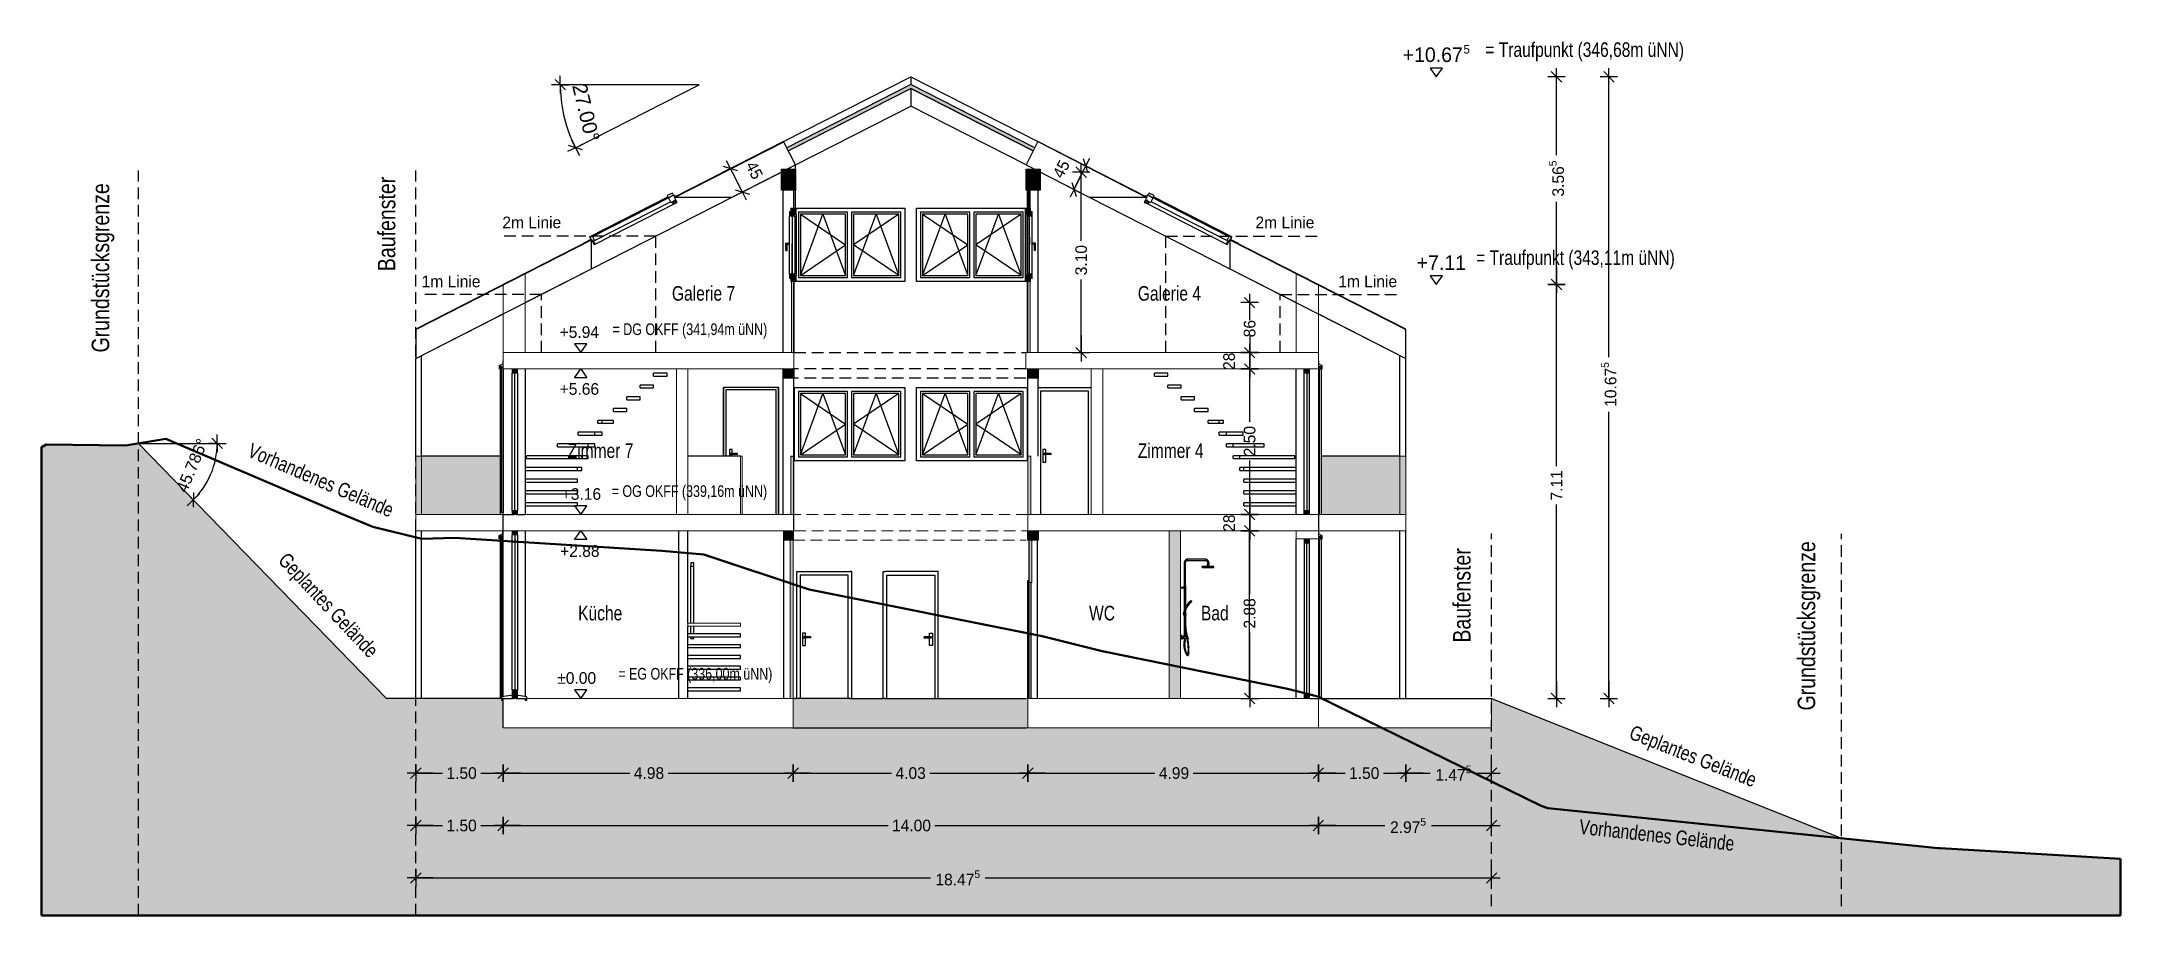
# Model space of a CAD drawing. Header units: metres. Extents: x 203.9 to 239.6, y 55 to 88.8.
# Drawn here: x 203.85 to 239.55, y 55.01 to 70.01 of the extents above; entities outside this region: 1.
import ezdxf

# ---------------------------------------------------------------- set-up
doc = ezdxf.new("R2010")
doc.units = ezdxf.units.M
doc.header["$XCLIPFRAME"] = 2
doc.header["$PDMODE"] = 65
doc.linetypes.add('AUSGEZOGEN', pattern=[0])
doc.linetypes.add('VERDECKT2_S2', pattern=[0.27, 0.2, -0.07])
for name, color, linetype, lineweight in [('Allgemein01', 7, 'AUSGEZOGEN', 13), ('Allgemein03', 7, 'AUSGEZOGEN', 25), ('C-TOPO', 7, 'AUSGEZOGEN', 25), ('Dachflächenfenster_ Verglas.', 7, 'AUSGEZOGEN', 13), ('Dachhaut', 7, 'AUSGEZOGEN', 13), ('Decke Holz', 7, 'AUSGEZOGEN', 18), ('Design', 7, 'AUSGEZOGEN', 18), ('Fenster', 7, 'AUSGEZOGEN', 13), ('Maßlinie 1_100', 7, 'AUSGEZOGEN', 13), ('Pfosten_ Stützen', 7, 'AUSGEZOGEN', 13), ('Standard', 7, 'AUSGEZOGEN', 25), ('Treppe', 7, 'AUSGEZOGEN', 13), ('Verschattung', 7, 'AUSGEZOGEN', 13), ('Wand Holz nicht tragend', 7, 'AUSGEZOGEN', 13), ('Wand Holz tragend', 7, 'AUSGEZOGEN', 13)]:
    doc.layers.add(name, color=color, linetype=linetype, lineweight=lineweight)
doc.styles.add('ARIAL', font='arial.ttf')
doc.styles.add('Posterama Text Light', font='')
doc.styles.get('Posterama Text Light').set_extended_font_data('Posterama Text Light')
doc.dimstyles.new('DIMSTYLE_2', dxfattribs={"dimtxt": 0.2, "dimasz": 0.3, "dimexe": 0, "dimexo": 1e-06, "dimgap": 0.1, "dimtad": 2, "dimdec": 1, "dimlfac": 100, "dimrnd": 0.5, "dimzin": 4, "dimdsep": 46, "dimtxsty": 'Posterama Text Light', "dimblk1": 'ALL_ML_STRICH', "dimblk2": 'ALL_ML_STRICH', "dimsah": 1, "dimcen": 0, "dimse1": 1, "dimse2": 1, "dimclrd": 7, "dimclre": 7, "dimclrt": 7, "dimadec": 0, "dimazin": 0, "dimtfac": 1, "dimtdec": 0, "dimtix": 1, "dimtmove": 2, "dimatfit": 3, "dimfxl": 0, "dimtvp": 1.2, "dimtzin": 0, "dimlwd": 0, "dimlwe": 25, "dimarcsym": 0})
doc.dimstyles.new('DIMSTYLE_3', dxfattribs={"dimtxt": 0.2, "dimasz": 0.3, "dimexe": 0, "dimexo": 1e-06, "dimgap": 0.1, "dimtad": 2, "dimdec": 1, "dimlfac": 100, "dimrnd": 0.5, "dimzin": 4, "dimdsep": 46, "dimtxsty": 'Posterama Text Light', "dimblk1": 'ALL_ML_STRICH', "dimblk2": 'ALL_ML_STRICH', "dimsah": 1, "dimcen": 0, "dimse1": 1, "dimse2": 1, "dimclrd": 7, "dimclre": 7, "dimclrt": 7, "dimadec": 0, "dimazin": 0, "dimtfac": 1, "dimtdec": 0, "dimtix": 1, "dimtmove": 2, "dimatfit": 3, "dimfxl": 0, "dimtvp": 1.2, "dimtzin": 0, "dimlwd": 0, "dimlwe": 25, "dimarcsym": 0})
doc.dimstyles.new('DIMSTYLE_4', dxfattribs={"dimtxt": 0.2, "dimasz": 0.3, "dimexe": 0, "dimexo": 1e-06, "dimgap": 0.1, "dimtad": 0, "dimrnd": 0.005, "dimzin": 4, "dimdsep": 46, "dimtxsty": 'Posterama Text Light', "dimblk1": 'ALL_ML_STRICH', "dimblk2": 'ALL_ML_STRICH', "dimsah": 1, "dimcen": 0, "dimse1": 1, "dimse2": 1, "dimclrd": 7, "dimclre": 7, "dimclrt": 7, "dimadec": 0, "dimazin": 0, "dimtfac": 1, "dimtdec": 0, "dimtix": 1, "dimtmove": 2, "dimatfit": 3, "dimfxl": 0, "dimtzin": 0, "dimlwd": 0, "dimlwe": 25, "dimarcsym": 0})
doc.dimstyles.new('DIMSTYLE_5', dxfattribs={"dimtxt": 0.2, "dimasz": 0.3, "dimexe": 0, "dimexo": 1e-06, "dimgap": 0.1, "dimtad": 0, "dimrnd": 0.005, "dimzin": 4, "dimdsep": 46, "dimtxsty": 'Posterama Text Light', "dimblk1": 'ALL_ML_STRICH', "dimblk2": 'ALL_ML_STRICH', "dimsah": 1, "dimcen": 0, "dimse1": 1, "dimse2": 1, "dimclrd": 7, "dimclre": 7, "dimclrt": 7, "dimadec": 0, "dimazin": 0, "dimtfac": 1, "dimtdec": 0, "dimtix": 1, "dimtmove": 2, "dimatfit": 3, "dimfxl": 0, "dimtzin": 0, "dimlwd": 0, "dimlwe": 25, "dimarcsym": 0})
doc.dimstyles.new('DIMSTYLE_6', dxfattribs={"dimtxt": 0.2, "dimasz": 0.3, "dimexe": 0, "dimexo": 1e-06, "dimgap": 0.1, "dimtad": 0, "dimdec": 3, "dimrnd": 0.005, "dimzin": 4, "dimdsep": 46, "dimtxsty": 'Posterama Text Light', "dimblk1": 'ALL_ML_STRICH', "dimblk2": 'ALL_ML_STRICH', "dimsah": 1, "dimcen": 0, "dimse1": 1, "dimse2": 1, "dimclrd": 7, "dimclre": 7, "dimclrt": 7, "dimadec": 0, "dimazin": 0, "dimtfac": 1, "dimtdec": 0, "dimtix": 1, "dimtmove": 2, "dimatfit": 3, "dimfxl": 0, "dimtzin": 0, "dimlwd": 0, "dimlwe": 25, "dimarcsym": 0})
doc.dimstyles.new('DIMSTYLE_7', dxfattribs={"dimtxt": 0.2, "dimasz": 0.3, "dimexe": 0, "dimexo": 1e-06, "dimgap": 0.1, "dimtad": 0, "dimdec": 3, "dimrnd": 0.005, "dimzin": 4, "dimdsep": 46, "dimtxsty": 'Posterama Text Light', "dimblk1": 'ALL_ML_STRICH', "dimblk2": 'ALL_ML_STRICH', "dimsah": 1, "dimcen": 0, "dimse1": 1, "dimse2": 1, "dimclrd": 7, "dimclre": 7, "dimclrt": 7, "dimadec": 0, "dimazin": 0, "dimtfac": 1, "dimtdec": 0, "dimtix": 1, "dimtmove": 2, "dimatfit": 3, "dimfxl": 0, "dimtzin": 0, "dimlwd": 0, "dimlwe": 25, "dimarcsym": 0})
doc.dimstyles.new('DIMSTYLE_8', dxfattribs={"dimtxt": 0.2, "dimasz": 0.3, "dimexe": 0, "dimexo": 1e-06, "dimgap": 0.1, "dimtad": 0, "dimdec": 1, "dimlfac": 100, "dimrnd": 0.5, "dimzin": 4, "dimdsep": 46, "dimtxsty": 'Posterama Text Light', "dimblk1": 'ALL_ML_STRICH', "dimblk2": 'ALL_ML_STRICH', "dimsah": 1, "dimcen": 0, "dimse1": 1, "dimse2": 1, "dimclrd": 7, "dimclre": 7, "dimclrt": 7, "dimadec": 0, "dimazin": 0, "dimtfac": 1, "dimtdec": 0, "dimtix": 1, "dimtmove": 2, "dimatfit": 3, "dimfxl": 0, "dimtzin": 0, "dimlwd": 0, "dimlwe": 25, "dimarcsym": 0})
picture_1 = doc.add_image_def('image1.jpg', size_in_pixel=(256, 256))

msp = doc.modelspace()

# ---------------------------------------------------------------- texts
at = {"layer": 'Pfosten_ Stützen', "color": 7, "linetype": 'AUSGEZOGEN', "lineweight": 25, "style": 'Posterama Text Light'}
for s, insert, char_height, width, attachment_point in [('\\A1;{\\fPosterama Text Light|i0|b0;\\H0.250000;\\W0.800000;\\C7;= Traufpunkt (346,68m üNN)}\\P', (228.6465, 69.6737), 0.25, 3.743333, 7), ('\\A1;{\\fPosterama Text Light|i0|b0;\\H0.250000;\\W0.800000;\\C7;= Traufpunkt (343,11m üNN)}\\P', (228.4889, 66.1013), 0.25, 3.6, 7), ('\\A1;{\\fPosterama Text Light|i0|b0;\\H0.250000;\\W0.800000;\\C7;Galerie 7}\\P', (214.6791, 65.5596), 0.25, 1.233333, 7), ('\\A1;{\\fPosterama Text Light|i0|b0;\\H0.250000;\\W0.800000;\\C7;Galerie 4}\\P', (222.6791, 65.5596), 0.25, 1.253333, 7), ('\\A1;{\\fPosterama Text Light|i0|b0;\\H0.200000;\\W0.800000;\\C7;= DG OKFF (341,94m üNN)}\\P', (216.3162, 64.9129), 0.2, 2.778667, 9), ('\\A1;{\\fPosterama Text Light|i0|b0;\\H0.250000;\\W0.800000;\\C7;Zimmer 7}\\P', (212.8881, 62.8591), 0.25, 1.293333, 7), ('\\A1;{\\fPosterama Text Light|i0|b0;\\H0.250000;\\W0.800000;\\C7;Zimmer 4}\\P', (222.6791, 62.8591), 0.25, 1.313333, 7), ('\\A1;{\\fPosterama Text Light|i0|b0;\\H0.200000;\\W0.800000;\\C7;= OG OKFF (339,16m üNN)}\\P', (216.3134, 62.1329), 0.2, 2.797333, 9), ('\\A1;{\\fPosterama Text Light|i0|b0;\\H0.250000;\\W0.800000;\\C7;Küche}\\P', (213.0683, 60.0699), 0.25, 0.9, 7), ('\\A1;{\\fPosterama Text Light|i0|b0;\\H0.250000;\\W0.800000;\\C7;Bad}\\P', (223.763, 60.0699), 0.25, 0.573333, 7), ('\\A1;{\\fPosterama Text Light|i0|b0;\\H0.250000;\\W0.800000;\\C7;WC}\\P', (221.8419, 60.0699), 0.25, 0.57, 7), ('\\A1;{\\fPosterama Text Light|i0|b0;\\H0.200000;\\W0.800000;\\C7;= EG OKFF (336,00m üNN)}\\P', (216.4036, 58.9968), 0.2, 2.84, 9)]:
    msp.add_mtext(s, dxfattribs=dict(at, insert=insert, char_height=char_height, width=width, attachment_point=attachment_point))
at = {"layer": 'Pfosten_ Stützen', "color": 7, "linetype": 'AUSGEZOGEN', "lineweight": 25, "char_height": 0.25, "attachment_point": 9, "style": 'Posterama Text Light'}
for s, insert, width, rotation in [('\\A1;{\\fPosterama Text Light|i0|b0;\\H0.250000;\\W0.800000;\\C7;Vorhandenes Gelände}\\P', (209.8298, 61.8341), 2.956667, 336.705), ('\\A1;{\\fPosterama Text Light|i0|b0;\\H0.250000;\\W0.800000;\\C7;Geplantes Gelände}\\P', (209.4257, 59.3588), 2.536667, 313.26), ('\\A1;{\\fPosterama Text Light|i0|b0;\\H0.250000;\\W0.800000;\\C7;Geplantes Gelände}\\P', (233.2144, 57.1348), 2.536667, 338.49), ('\\A1;{\\fPosterama Text Light|i0|b0;\\H0.250000;\\W0.800000;\\C7;Vorhandenes Gelände}\\P', (232.9079, 56.1112), 2.956667, 353.655)]:
    msp.add_mtext(s, dxfattribs=dict(at, insert=insert, width=width, rotation=rotation))

# ---------------------------------------------------------------- blocks, each defined once
blk = doc.blocks.new('COMPLEX_WINKELVERMASSUNG_0')
at = {"layer": 'Maßlinie 1_100', "color": 7, "linetype": 'AUSGEZOGEN', "lineweight": 25}
for p, q in [((206.779, 63.203), (206.959, 63.023)), ((206.869, 63.113), (206.869, 63.263)), ((206.869, 63.113), (206.719, 63.113)), ((206.869, 63.113), (206.869, 62.963)), ((206.869, 63.113), (207.019, 63.113)), ((206.46, 62.143), (206.352, 62.039)), ((206.46, 62.143), (206.355, 62.251)), ((206.461, 62.271), (206.458, 62.016)), ((206.46, 62.143), (206.567, 62.248)), ((206.46, 62.143), (206.564, 62.036))]:
    blk.add_line(p, q, dxfattribs=at)
blk.add_arc((205.517, 63.113), 1.352, 314.214, 0, dxfattribs=at)
at = {"layer": 'Maßlinie 1_100', "color": 7, "linetype": 'AUSGEZOGEN', "lineweight": 25, "insert": (206.345, 62.249), "char_height": 0.2, "width": 1.06578, "attachment_point": 7, "rotation": 67.107, "style": 'ARIAL'}
blk.add_mtext('\\W1.00;45.786%%d', dxfattribs=at)
blk = doc.blocks.new('COMPLEXOBJECT_0')
at = {"layer": 'Allgemein03', "color": 7, "linetype": 'VERDECKT2_S2', "lineweight": 25}
for p, q in [((205.517, 55.007), (205.517, 67.799)), ((234.763, 55.166), (234.763, 61.559))]:
    blk.add_line(p, q, dxfattribs=at)
at = {"layer": 'Allgemein03', "color": 5, "linetype": 'VERDECKT2_S2', "lineweight": 25}
for p, q in [((210.28, 55.007), (210.28, 67.799)), ((228.754, 55.166), (228.754, 61.563))]:
    blk.add_line(p, q, dxfattribs=at)
at = {"layer": 'C-TOPO', "lineweight": 50}
for p, q in [((205.986, 63.19), (205.297, 63.077)), ((209.007, 61.901), (205.986, 63.19)), ((203.889, 63.065), (203.854, 63.056)), ((203.854, 63.056), (203.854, 55.007)), ((203.934, 63.091), (203.889, 63.065)), ((205.297, 63.077), (203.934, 63.091)), ((209.308, 61.777), (209.007, 61.901)), ((209.543, 61.679), (209.308, 61.777)), ((210.387, 61.476), (209.543, 61.679)), ((210.948, 61.488), (210.387, 61.476)), ((214.507, 61.265), (210.948, 61.488)), ((215.226, 61.204), (214.507, 61.265)), ((217.037, 60.601), (215.226, 61.204)), ((221.036, 59.805), (217.037, 60.601)), ((222.066, 59.547), (221.036, 59.805)), ((225.251, 58.897), (222.066, 59.547)), ((225.768, 58.767), (225.251, 58.897)), ((229.608, 56.889), (225.768, 58.767)), ((229.719, 56.848), (229.608, 56.889)), ((234.187, 56.389), (229.719, 56.848)), ((236.425, 56.164), (234.187, 56.389)), ((236.455, 56.16), (236.425, 56.164)), ((239.551, 55.98), (236.455, 56.16)), ((239.551, 55.007), (239.551, 55.98)), ((203.854, 55.007), (239.551, 55.007))]:
    blk.add_line(p, q, dxfattribs=at)
at = {"layer": 'C-TOPO'}
for p, q in [((209.299, 61.781), (209.308, 61.777)), ((209.538, 61.681), (210.39, 61.476)), ((239.552, 55.98), (239.551, 55.98)), ((239.552, 55.98), (239.552, 55.007)), ((239.552, 55.007), (239.551, 55.007))]:
    blk.add_line(p, q, dxfattribs=at)
at = {"layer": 'Pfosten_ Stützen', "color": 7, "linetype": 'AUSGEZOGEN', "lineweight": 25, "char_height": 0.3, "width": 3.04049, "attachment_point": 7, "rotation": 90, "style": 'ARIAL'}
for insert in [(205.106, 64.673), (234.401, 58.526)]:
    blk.add_mtext('\\W0.80;Grundstücksgrenze', dxfattribs=dict(at, insert=insert))
at = {"layer": 'Pfosten_ Stützen', "color": 5, "linetype": 'AUSGEZOGEN', "lineweight": 25, "char_height": 0.3, "width": 1.74833, "attachment_point": 7, "rotation": 90, "style": 'ARIAL'}
for insert in [(209.933, 66.07), (228.397, 59.692)]:
    blk.add_mtext('\\W0.80;Baufenster', dxfattribs=dict(at, insert=insert))
blk = doc.blocks.new('COMPLEXOBJECT_1')
at = {"layer": 'Standard', "linetype": 'AUSGEZOGEN', "lineweight": 25}
blk.add_hatch(color=31, dxfattribs=at).paths.add_polyline_path([(216.56, 67.822), (216.56, 67.462), (216.8, 67.462), (216.8, 67.822)])
at = {"layer": 'Allgemein01', "color": 7, "linetype": 'AUSGEZOGEN', "lineweight": 25}
blk.add_lwpolyline([(216.56, 67.462), (216.56, 67.822), (216.8, 67.822), (216.8, 67.462), (216.56, 67.462), (216.8, 67.822), (216.8, 67.462), (216.56, 67.822)], dxfattribs=at)
blk = doc.blocks.new('COMPLEXOBJECT_2')
at = {"layer": 'Standard', "linetype": 'AUSGEZOGEN', "lineweight": 25}
blk.add_hatch(color=31, dxfattribs=at).paths.add_polyline_path([(220.76, 67.822), (220.76, 67.462), (221, 67.462), (221, 67.822)])
at = {"layer": 'Allgemein01', "color": 7, "linetype": 'AUSGEZOGEN', "lineweight": 25}
blk.add_lwpolyline([(220.76, 67.462), (220.76, 67.822), (221, 67.822), (221, 67.462), (220.76, 67.462), (221, 67.822), (221, 67.462), (220.76, 67.822)], dxfattribs=at)
blk = doc.blocks.new('COMPLEXOBJECT_3')
at = {"layer": 'Standard', "linetype": 'AUSGEZOGEN', "lineweight": 25}
blk.add_hatch(color=31, dxfattribs=at).paths.add_polyline_path([(220.79, 61.611), (220.79, 61.451), (220.97, 61.451), (220.97, 61.611)])
at = {"layer": 'Allgemein01', "color": 7, "linetype": 'AUSGEZOGEN', "lineweight": 25}
blk.add_lwpolyline([(220.79, 61.451), (220.79, 61.611), (220.97, 61.611), (220.97, 61.451), (220.79, 61.451), (220.97, 61.611), (220.97, 61.451), (220.79, 61.611)], dxfattribs=at)
blk = doc.blocks.new('COMPLEXOBJECT_4')
at = {"layer": 'Standard', "linetype": 'AUSGEZOGEN', "lineweight": 25}
blk.add_hatch(color=31, dxfattribs=at).paths.add_polyline_path([(216.6, 61.611), (216.6, 61.451), (216.76, 61.451), (216.76, 61.611)])
at = {"layer": 'Allgemein01', "color": 7, "linetype": 'AUSGEZOGEN', "lineweight": 25}
blk.add_lwpolyline([(216.6, 61.451), (216.6, 61.611), (216.76, 61.611), (216.76, 61.451), (216.6, 61.451), (216.76, 61.611), (216.76, 61.451), (216.6, 61.611)], dxfattribs=at)
blk = doc.blocks.new('COMPLEXOBJECT_5')
at = {"layer": 'Standard', "color": 7, "linetype": 'AUSGEZOGEN', "lineweight": 25}
for p, q in [((216.804, 67.151), (216.85, 67.151)), ((216.85, 67.151), (218.61, 67.151)), ((218.61, 67.151), (218.68, 67.151)), ((218.68, 67.151), (218.68, 65.891)), ((218.88, 65.891), (218.88, 67.151)), ((218.88, 67.151), (218.95, 67.151)), ((218.95, 67.151), (220.71, 67.151)), ((220.71, 67.151), (220.756, 67.151)), ((216.85, 67.081), (216.85, 65.961)), ((217.695, 67.081), (216.85, 67.081)), ((217.661, 67.047), (216.884, 67.047)), ((216.884, 67.047), (216.884, 65.995)), ((217.661, 65.995), (217.661, 67.047)), ((217.695, 65.961), (217.695, 67.081)), ((217.765, 67.081), (217.765, 65.961)), ((218.61, 67.081), (217.765, 67.081)), ((218.576, 67.047), (217.799, 67.047)), ((217.799, 67.047), (217.799, 65.995)), ((218.576, 65.995), (218.576, 67.047)), ((218.61, 65.961), (218.61, 67.081)), ((218.95, 67.081), (218.95, 65.961)), ((219.795, 67.081), (218.95, 67.081)), ((219.761, 67.047), (218.984, 67.047)), ((218.984, 67.047), (218.984, 65.995)), ((219.761, 65.995), (219.761, 67.047)), ((219.795, 65.961), (219.795, 67.081)), ((219.865, 67.081), (219.865, 65.961)), ((220.71, 67.081), (219.865, 67.081)), ((219.899, 67.047), (219.899, 65.995)), ((220.676, 67.047), (219.899, 67.047)), ((220.676, 65.995), (220.676, 67.047)), ((220.71, 65.961), (220.71, 67.081)), ((216.85, 65.961), (217.695, 65.961)), ((218.61, 65.891), (216.85, 65.891)), ((216.884, 65.995), (217.661, 65.995)), ((217.765, 65.961), (218.61, 65.961)), ((217.799, 65.995), (218.576, 65.995)), ((218.68, 65.891), (218.61, 65.891)), ((218.95, 65.891), (218.88, 65.891)), ((218.95, 65.961), (219.795, 65.961)), ((220.71, 65.891), (218.95, 65.891)), ((218.984, 65.995), (219.761, 65.995)), ((219.865, 65.961), (220.71, 65.961)), ((219.899, 65.995), (220.676, 65.995)), ((220.756, 65.891), (220.71, 65.891))]:
    blk.add_line(p, q, dxfattribs=at)
at = {"layer": 'Standard', "color": 252, "linetype": 'AUSGEZOGEN', "lineweight": 25}
for p, q in [((216.884, 67.047), (217.661, 66.521)), ((216.884, 65.995), (217.272, 67.047)), ((217.272, 67.047), (217.661, 65.995)), ((217.799, 65.995), (218.187, 67.047)), ((218.576, 67.047), (217.799, 66.521)), ((218.187, 67.047), (218.576, 65.995)), ((218.984, 65.995), (219.372, 67.047)), ((218.984, 67.047), (219.761, 66.521)), ((219.372, 67.047), (219.761, 65.995)), ((219.899, 65.995), (220.287, 67.047)), ((220.676, 67.047), (219.899, 66.521)), ((220.287, 67.047), (220.676, 65.995)), ((216.884, 65.995), (217.661, 66.521)), ((218.576, 65.995), (217.799, 66.521)), ((218.984, 65.995), (219.761, 66.521)), ((220.676, 65.995), (219.899, 66.521))]:
    blk.add_line(p, q, dxfattribs=at)
blk = doc.blocks.new('COMPLEXOBJECT_6')
at = {"layer": 'Standard', "linetype": 'AUSGEZOGEN', "lineweight": 25}
blk.add_hatch(color=31, dxfattribs=at).paths.add_polyline_path([(216.59, 64.391), (216.59, 64.231), (216.77, 64.231), (216.77, 64.391)])
at = {"layer": 'Allgemein01', "color": 7, "linetype": 'AUSGEZOGEN', "lineweight": 25}
blk.add_lwpolyline([(216.59, 64.231), (216.59, 64.391), (216.77, 64.391), (216.77, 64.231), (216.59, 64.231), (216.77, 64.391), (216.77, 64.231), (216.59, 64.391)], dxfattribs=at)
blk = doc.blocks.new('COMPLEXOBJECT_7')
at = {"layer": 'Standard', "linetype": 'AUSGEZOGEN', "lineweight": 25}
blk.add_hatch(color=31, dxfattribs=at).paths.add_polyline_path([(220.79, 64.391), (220.79, 64.231), (220.97, 64.231), (220.97, 64.391)])
at = {"layer": 'Allgemein01', "color": 7, "linetype": 'AUSGEZOGEN', "lineweight": 25}
blk.add_lwpolyline([(220.79, 64.231), (220.79, 64.391), (220.97, 64.391), (220.97, 64.231), (220.79, 64.231), (220.97, 64.391), (220.97, 64.231), (220.79, 64.391)], dxfattribs=at)
blk = doc.blocks.new('COMPLEXOBJECT_8')
at = {"layer": 'Allgemein01', "color": 7, "linetype": 'AUSGEZOGEN', "lineweight": 25}
for p, q in [((216.78, 64.071), (216.78, 62.811)), ((220.78, 64.071), (220.78, 62.811))]:
    blk.add_line(p, q, dxfattribs=at)
at = {"layer": 'Standard', "color": 7, "linetype": 'AUSGEZOGEN', "lineweight": 25}
for p, q in [((216.78, 64.071), (216.85, 64.071)), ((216.85, 64.071), (218.61, 64.071)), ((216.85, 64.001), (216.85, 62.881)), ((217.695, 64.001), (216.85, 64.001)), ((217.661, 63.967), (216.884, 63.967)), ((216.884, 63.967), (216.884, 62.915)), ((217.661, 62.915), (217.661, 63.967)), ((217.695, 62.881), (217.695, 64.001)), ((217.765, 64.001), (217.765, 62.881)), ((218.61, 64.001), (217.765, 64.001)), ((218.576, 63.967), (217.799, 63.967)), ((217.799, 63.967), (217.799, 62.915)), ((218.576, 62.915), (218.576, 63.967)), ((218.61, 64.071), (218.68, 64.071)), ((218.61, 62.881), (218.61, 64.001)), ((218.68, 64.071), (218.68, 62.811)), ((218.88, 62.811), (218.88, 64.071)), ((218.88, 64.071), (218.95, 64.071)), ((218.95, 64.071), (220.71, 64.071)), ((218.95, 64.001), (218.95, 62.881)), ((219.795, 64.001), (218.95, 64.001)), ((219.761, 63.967), (218.984, 63.967)), ((218.984, 63.967), (218.984, 62.915)), ((219.761, 62.915), (219.761, 63.967)), ((219.795, 62.881), (219.795, 64.001)), ((219.865, 64.001), (219.865, 62.881)), ((220.71, 64.001), (219.865, 64.001)), ((219.899, 63.967), (219.899, 62.915)), ((220.676, 63.967), (219.899, 63.967)), ((220.676, 62.915), (220.676, 63.967)), ((220.71, 64.071), (220.78, 64.071)), ((220.71, 62.881), (220.71, 64.001)), ((216.85, 62.881), (217.695, 62.881)), ((216.884, 62.915), (217.661, 62.915)), ((217.765, 62.881), (218.61, 62.881)), ((217.799, 62.915), (218.576, 62.915)), ((218.95, 62.881), (219.795, 62.881)), ((218.984, 62.915), (219.761, 62.915)), ((219.865, 62.881), (220.71, 62.881)), ((219.899, 62.915), (220.676, 62.915)), ((218.61, 62.811), (216.78, 62.811)), ((218.68, 62.811), (218.61, 62.811)), ((218.95, 62.811), (218.88, 62.811)), ((220.71, 62.811), (218.95, 62.811)), ((220.78, 62.811), (220.71, 62.811))]:
    blk.add_line(p, q, dxfattribs=at)
at = {"layer": 'Standard', "color": 252, "linetype": 'AUSGEZOGEN', "lineweight": 25}
for p, q in [((216.884, 63.967), (217.661, 63.441)), ((216.884, 62.915), (217.272, 63.967)), ((217.272, 63.967), (217.661, 62.915)), ((217.799, 62.915), (218.187, 63.967)), ((218.576, 63.967), (217.799, 63.441)), ((218.187, 63.967), (218.576, 62.915)), ((218.984, 62.915), (219.372, 63.967)), ((218.984, 63.967), (219.761, 63.441)), ((219.372, 63.967), (219.761, 62.915)), ((219.899, 62.915), (220.287, 63.967)), ((220.676, 63.967), (219.899, 63.441)), ((220.287, 63.967), (220.676, 62.915)), ((216.884, 62.915), (217.661, 63.441)), ((218.576, 62.915), (217.799, 63.441)), ((218.984, 62.915), (219.761, 63.441)), ((220.676, 62.915), (219.899, 63.441))]:
    blk.add_line(p, q, dxfattribs=at)
blk = doc.blocks.new('COMPLEXOBJECT_9')
at = {"layer": 'Allgemein01', "color": 5, "linetype": 'VERDECKT2_S2', "lineweight": 25}
blk.add_lwpolyline([(212.437, 64.671), (212.437, 65.671), (210.368, 65.671)], dxfattribs=at)
at = {"layer": 'Pfosten_ Stützen', "color": 5, "linetype": 'AUSGEZOGEN', "lineweight": 25, "insert": (210.381, 65.995), "char_height": 0.2, "width": 1.12667, "attachment_point": 1, "style": 'Posterama Text Light'}
blk.add_mtext('\\A1;{\\fPosterama Text Light|i0|b0;\\H0.200000;\\W1.000000;\\C5;1m Linie}\\P', dxfattribs=at)
blk = doc.blocks.new('COMPLEXOBJECT_10')
at = {"layer": 'Allgemein01', "color": 5, "linetype": 'VERDECKT2_S2', "lineweight": 25}
blk.add_lwpolyline([(214.4, 64.671), (214.4, 66.671), (211.728, 66.671)], dxfattribs=at)
at = {"layer": 'Pfosten_ Stützen', "color": 5, "linetype": 'AUSGEZOGEN', "lineweight": 25, "insert": (211.767, 67.007), "char_height": 0.2, "width": 1.18, "attachment_point": 1, "style": 'Posterama Text Light'}
blk.add_mtext('\\A1;{\\fPosterama Text Light|i0|b0;\\H0.200000;\\W1.000000;\\C5;2m Linie}\\P', dxfattribs=at)
blk = doc.blocks.new('COMPLEXOBJECT_11')
at = {"layer": 'Allgemein01', "color": 5, "linetype": 'VERDECKT2_S2', "lineweight": 25}
blk.add_lwpolyline([(223.16, 64.671), (223.16, 66.671), (225.831, 66.671)], dxfattribs=at)
at = {"layer": 'Pfosten_ Stützen', "color": 5, "linetype": 'AUSGEZOGEN', "lineweight": 25, "insert": (224.7, 67.007), "char_height": 0.2, "width": 1.18, "attachment_point": 1, "style": 'Posterama Text Light'}
blk.add_mtext('\\A1;{\\fPosterama Text Light|i0|b0;\\H0.200000;\\W1.000000;\\C5;2m Linie}\\P', dxfattribs=at)
blk = doc.blocks.new('COMPLEXOBJECT_12')
at = {"layer": 'Allgemein01', "color": 5, "linetype": 'VERDECKT2_S2', "lineweight": 25}
blk.add_lwpolyline([(225.122, 64.671), (225.122, 65.671), (227.122, 65.671)], dxfattribs=at)
at = {"layer": 'Pfosten_ Stützen', "color": 5, "linetype": 'AUSGEZOGEN', "lineweight": 25, "insert": (226.121, 65.995), "char_height": 0.2, "width": 1.12667, "attachment_point": 1, "style": 'Posterama Text Light'}
blk.add_mtext('\\A1;{\\fPosterama Text Light|i0|b0;\\H0.200000;\\W1.000000;\\C5;1m Linie}\\P', dxfattribs=at)
blk = doc.blocks.new('ALL_ML_STRICH')
at = {"color": 0, "linetype": 'ByBlock', "lineweight": -2}
for p, q in [((-1, 0), (0.5, 0)), ((-0.3, -0.3), (0.3, 0.3)), ((0, -0.5), (0, 0.5))]:
    blk.add_line(p, q, dxfattribs=at)
blk = doc.blocks.new('*D19')
at = {"layer": 'DEFPOINTS', "color": 7, "linetype": 'AUSGEZOGEN', "lineweight": 25}
for p in [(216.595, 68.295), (215.683, 67.83), (216.8, 67.894)]:
    blk.add_point(p, dxfattribs=at)
at = {"layer": 'Standard', "color": 7, "linetype": 'AUSGEZOGEN', "lineweight": -2}
blk.add_line((215.683, 67.83), (215.887, 67.429), dxfattribs=at)
at = {"layer": 'Standard', "color": 7, "linetype": 'AUSGEZOGEN', "lineweight": 25, "xscale": 0.3, "yscale": 0.3, "zscale": 0.3}
for p, rotation in [((215.683, 67.83), 117.0000000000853), ((215.887, 67.429), 297.0000000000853)]:
    blk.add_blockref('ALL_ML_STRICH', p, dxfattribs=dict(at, rotation=rotation))
at = {"layer": 'Standard', "color": 7, "linetype": 'AUSGEZOGEN', "lineweight": 25, "insert": (216.093, 67.802), "char_height": 0.2, "width": 0.8, "attachment_point": 5, "rotation": 297, "style": 'Posterama Text Light'}
blk.add_mtext('\\A1;{\\A1;{45\\H0.132000;\\S^ ;}}', dxfattribs=at)
blk = doc.blocks.new('*D20')
at = {"layer": 'DEFPOINTS', "color": 7, "linetype": 'AUSGEZOGEN', "lineweight": 25}
for p in [(220.964, 68.295), (220.76, 67.894), (221.583, 67.474)]:
    blk.add_point(p, dxfattribs=at)
at = {"layer": 'Standard', "color": 7, "linetype": 'AUSGEZOGEN', "lineweight": -2}
blk.add_line((221.583, 67.474), (221.787, 67.875), dxfattribs=at)
at = {"layer": 'Standard', "color": 7, "linetype": 'AUSGEZOGEN', "lineweight": 25, "xscale": 0.3, "yscale": 0.3, "zscale": 0.3}
for p, rotation in [((221.787, 67.875), 62.99999999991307), ((221.583, 67.474), 242.999999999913)]:
    blk.add_blockref('ALL_ML_STRICH', p, dxfattribs=dict(at, rotation=rotation))
at = {"layer": 'Standard', "color": 7, "linetype": 'AUSGEZOGEN', "lineweight": 25, "insert": (221.365, 67.823), "char_height": 0.2, "width": 0.8, "attachment_point": 5, "rotation": 63, "style": 'Posterama Text Light'}
blk.add_mtext('\\A1;{\\A1;{45\\H0.132000;\\S^ ;}}', dxfattribs=at)
blk = doc.blocks.new('*D21')
at = {"layer": 'DEFPOINTS', "color": 7, "linetype": 'AUSGEZOGEN', "lineweight": 25}
for p in [(221, 67.771), (220.97, 64.671), (221.707, 64.671)]:
    blk.add_point(p, dxfattribs=at)
at = {"layer": 'Standard', "color": 7, "linetype": 'AUSGEZOGEN', "lineweight": -2}
for p, q in [((221.707, 66.589), (221.707, 67.771)), ((221.707, 64.671), (221.707, 65.929))]:
    blk.add_line(p, q, dxfattribs=at)
at = {"layer": 'Standard', "color": 7, "linetype": 'AUSGEZOGEN', "lineweight": 25, "xscale": 0.3, "yscale": 0.3, "zscale": 0.3}
for p, rotation in [((221.707, 67.771), 90), ((221.707, 64.671), 270)]:
    blk.add_blockref('ALL_ML_STRICH', p, dxfattribs=dict(at, rotation=rotation))
at = {"layer": 'Standard', "color": 7, "linetype": 'AUSGEZOGEN', "lineweight": 25, "insert": (221.707, 66.259), "char_height": 0.2, "width": 0.8, "attachment_point": 5, "rotation": 90, "style": 'Posterama Text Light'}
blk.add_mtext('\\A1;{\\A1;{3.10\\H0.132000;\\S^ ;}}', dxfattribs=at)
blk = doc.blocks.new('COMPLEX_WINKELVERMASSUNG_1')
at = {"layer": 'Maßlinie 1_100', "color": 7, "linetype": 'AUSGEZOGEN', "lineweight": 25}
for p, q in [((212.762, 69.272), (212.612, 69.272)), ((212.852, 69.182), (212.672, 69.362)), ((212.762, 69.272), (212.762, 69.422)), ((212.762, 69.272), (212.762, 69.122)), ((212.762, 69.272), (212.912, 69.272)), ((213.022, 68.19), (212.888, 68.122)), ((213.143, 68.151), (212.901, 68.23)), ((213.022, 68.19), (212.954, 68.324)), ((213.022, 68.19), (213.156, 68.259)), ((213.022, 68.19), (213.09, 68.057))]:
    blk.add_line(p, q, dxfattribs=at)
for start, end in [(180, 181.1841), (181.1841078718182, 181.1841097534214), (181.1841, 207)]:
    blk.add_arc((215.145, 69.272), 2.383, start, end, dxfattribs=at)
at = {"layer": 'Maßlinie 1_100', "color": 7, "linetype": 'AUSGEZOGEN', "lineweight": 25, "insert": (212.96, 69.257), "char_height": 0.25, "width": 1.13798, "attachment_point": 7, "rotation": 283.5, "style": 'ARIAL'}
blk.add_mtext('\\W1.00;27.00%%d', dxfattribs=at)
blk = doc.blocks.new('COMPLEX_KOTENVERMASSUNG_0')
at = {"layer": 'Maßlinie 1_100', "color": 7, "linetype": 'AUSGEZOGEN', "lineweight": 25}
for p, q in [((227.91, 69.558), (227.7, 69.558)), ((227.7, 69.558), (227.805, 69.408)), ((227.805, 69.408), (227.91, 69.558)), ((227.805, 69.408), (227.805, 69.408)), ((227.805, 69.408), (227.805, 69.408)), ((227.805, 69.408), (227.805, 69.408)), ((227.805, 69.408), (227.805, 69.408)), ((227.91, 65.991), (227.7, 65.991)), ((227.7, 65.991), (227.805, 65.841)), ((227.805, 65.841), (227.91, 65.991)), ((227.805, 65.841), (227.805, 65.841)), ((227.805, 65.841), (227.805, 65.841)), ((227.805, 65.841), (227.805, 65.841)), ((227.805, 65.841), (227.805, 65.841))]:
    blk.add_line(p, q, dxfattribs=at)
at = {"layer": 'Maßlinie 1_100', "color": 7, "linetype": 'AUSGEZOGEN', "lineweight": 25, "attachment_point": 7, "style": 'Posterama Text Light'}
for s, insert, char_height, width in [('+10.67', (227.228, 69.658), 0.25, 1.16702), ('5', (228.271, 69.803), 0.15, 0.1954), ('+7.11', (227.468, 66.091), 0.25, 0.8403)]:
    blk.add_mtext(s, dxfattribs=dict(at, insert=insert, char_height=char_height, width=width))
blk = doc.blocks.new('*D24')
at = {"layer": 'DEFPOINTS', "color": 7, "linetype": 'AUSGEZOGEN', "lineweight": 25}
for p in [(225.78, 65.841), (228.754, 58.731), (229.869, 58.731)]:
    blk.add_point(p, dxfattribs=at)
at = {"layer": 'Standard', "color": 7, "linetype": 'AUSGEZOGEN', "lineweight": -2}
for p, q in [((229.869, 62.722), (229.869, 65.841)), ((229.869, 58.731), (229.869, 62.062))]:
    blk.add_line(p, q, dxfattribs=at)
at = {"layer": 'Standard', "color": 7, "linetype": 'AUSGEZOGEN', "lineweight": 25, "xscale": 0.3, "yscale": 0.3, "zscale": 0.3}
for p, rotation in [((229.869, 65.841), 90), ((229.869, 58.731), 270)]:
    blk.add_blockref('ALL_ML_STRICH', p, dxfattribs=dict(at, rotation=rotation))
at = {"layer": 'Standard', "color": 7, "linetype": 'AUSGEZOGEN', "lineweight": 25, "insert": (229.869, 62.392), "char_height": 0.2, "width": 0.8, "attachment_point": 5, "rotation": 90, "style": 'Posterama Text Light'}
blk.add_mtext('\\A1;{\\A1;{7.11\\H0.132000;\\S^ ;}}', dxfattribs=at)
blk = doc.blocks.new('*D25')
at = {"layer": 'DEFPOINTS', "color": 7, "linetype": 'AUSGEZOGEN', "lineweight": 25}
for p in [(218.78, 69.408), (225.78, 65.841), (229.869, 65.841)]:
    blk.add_point(p, dxfattribs=at)
at = {"layer": 'Standard', "color": 7, "linetype": 'AUSGEZOGEN', "lineweight": -2}
for p, q in [((229.869, 68.06), (229.869, 69.408)), ((229.869, 65.841), (229.869, 67.26))]:
    blk.add_line(p, q, dxfattribs=at)
at = {"layer": 'Standard', "color": 7, "linetype": 'AUSGEZOGEN', "lineweight": 25, "xscale": 0.3, "yscale": 0.3, "zscale": 0.3}
for p, rotation in [((229.869, 69.408), 90), ((229.869, 65.841), 270)]:
    blk.add_blockref('ALL_ML_STRICH', p, dxfattribs=dict(at, rotation=rotation))
at = {"layer": 'Standard', "color": 7, "linetype": 'AUSGEZOGEN', "lineweight": 25, "insert": (229.869, 67.66), "char_height": 0.2, "width": 1, "attachment_point": 5, "rotation": 90, "style": 'Posterama Text Light'}
blk.add_mtext('\\A1;{\\A1;{3.56\\H0.132000;\\S5^ ;}}', dxfattribs=at)
blk = doc.blocks.new('*D26')
at = {"layer": 'DEFPOINTS', "color": 7, "linetype": 'AUSGEZOGEN', "lineweight": 25}
for p in [(218.78, 69.408), (228.754, 58.731), (230.769, 58.731)]:
    blk.add_point(p, dxfattribs=at)
at = {"layer": 'Standard', "color": 7, "linetype": 'AUSGEZOGEN', "lineweight": -2}
for p, q in [((230.769, 64.594), (230.769, 69.408)), ((230.769, 58.731), (230.769, 63.654))]:
    blk.add_line(p, q, dxfattribs=at)
at = {"layer": 'Standard', "color": 7, "linetype": 'AUSGEZOGEN', "lineweight": 25, "xscale": 0.3, "yscale": 0.3, "zscale": 0.3}
for p, rotation in [((230.769, 69.408), 90), ((230.769, 58.731), 270)]:
    blk.add_blockref('ALL_ML_STRICH', p, dxfattribs=dict(at, rotation=rotation))
at = {"layer": 'Standard', "color": 7, "linetype": 'AUSGEZOGEN', "lineweight": 25, "insert": (230.769, 64.124), "char_height": 0.2, "width": 1.2, "attachment_point": 5, "rotation": 90, "style": 'Posterama Text Light'}
blk.add_mtext('\\A1;{\\A1;{10.67\\H0.132000;\\S5^ ;}}', dxfattribs=at)
blk = doc.blocks.new('COMPLEX_KOTENVERMASSUNG_1')
at = {"layer": 'Maßlinie 1_100', "color": 7, "linetype": 'AUSGEZOGEN', "lineweight": 25}
for p, q in [((213.217, 64.821), (213.007, 64.821)), ((213.007, 64.821), (213.112, 64.671)), ((213.112, 64.671), (213.217, 64.821)), ((213.112, 64.671), (213.112, 64.671)), ((213.112, 64.671), (213.112, 64.671)), ((213.112, 64.671), (213.112, 64.671)), ((213.112, 64.671), (213.112, 64.671)), ((213.007, 64.241), (213.112, 64.391)), ((213.112, 64.391), (213.217, 64.241)), ((213.112, 64.391), (213.112, 64.391)), ((213.112, 64.391), (213.112, 64.391)), ((213.112, 64.391), (213.112, 64.391)), ((213.112, 64.391), (213.112, 64.391)), ((213.217, 64.241), (213.007, 64.241)), ((213.217, 62.041), (213.007, 62.041)), ((213.007, 62.041), (213.112, 61.891)), ((213.112, 61.891), (213.217, 62.041)), ((213.112, 61.891), (213.112, 61.891)), ((213.112, 61.891), (213.112, 61.891)), ((213.112, 61.891), (213.112, 61.891)), ((213.112, 61.891), (213.112, 61.891)), ((213.007, 61.461), (213.112, 61.611)), ((213.217, 61.461), (213.007, 61.461)), ((213.112, 61.611), (213.217, 61.461)), ((213.112, 61.611), (213.112, 61.611)), ((213.112, 61.611), (213.112, 61.611)), ((213.112, 61.611), (213.112, 61.611)), ((213.112, 61.611), (213.112, 61.611)), ((213.217, 58.881), (213.007, 58.881)), ((213.007, 58.881), (213.112, 58.731)), ((213.112, 58.731), (213.217, 58.881)), ((213.112, 58.731), (213.112, 58.731)), ((213.112, 58.731), (213.112, 58.731)), ((213.112, 58.731), (213.112, 58.731)), ((213.112, 58.731), (213.112, 58.731))]:
    blk.add_line(p, q, dxfattribs=at)
at = {"layer": 'Maßlinie 1_100', "color": 7, "linetype": 'AUSGEZOGEN', "lineweight": 25, "char_height": 0.2, "attachment_point": 7, "style": 'Posterama Text Light'}
for s, insert, width in [('+5.94', (212.75, 64.921), 0.83163), ('+5.66', (212.751, 63.944), 0.83447), ('+3.16', (212.786, 62.141), 0.76402), ('+2.88', (212.759, 61.161), 0.82068), ('±0.00', (212.71, 58.981), 0.92002)]:
    blk.add_mtext(s, dxfattribs=dict(at, insert=insert, width=width))
blk = doc.blocks.new('*D28')
at = {"layer": 'DEFPOINTS', "color": 7, "linetype": 'AUSGEZOGEN', "lineweight": 25}
for p in [(214.795, 61.611), (214.795, 58.731), (224.6, 58.731)]:
    blk.add_point(p, dxfattribs=at)
at = {"layer": 'Standard', "color": 7, "linetype": 'AUSGEZOGEN', "lineweight": -2}
for p, q in [((224.6, 60.523), (224.6, 61.611)), ((224.6, 58.731), (224.6, 59.863))]:
    blk.add_line(p, q, dxfattribs=at)
at = {"layer": 'Standard', "color": 7, "linetype": 'AUSGEZOGEN', "lineweight": 25, "xscale": 0.3, "yscale": 0.3, "zscale": 0.3}
for p, rotation in [((224.6, 61.611), 90), ((224.6, 58.731), 270)]:
    blk.add_blockref('ALL_ML_STRICH', p, dxfattribs=dict(at, rotation=rotation))
at = {"layer": 'Standard', "color": 7, "linetype": 'AUSGEZOGEN', "lineweight": 25, "insert": (224.6, 60.193), "char_height": 0.2, "width": 0.8, "attachment_point": 5, "rotation": 90, "style": 'Posterama Text Light'}
blk.add_mtext('\\A1;{\\A1;{2.88\\H0.132000;\\S^ ;}}', dxfattribs=at)
blk = doc.blocks.new('*D29')
at = {"layer": 'DEFPOINTS', "color": 7, "linetype": 'AUSGEZOGEN', "lineweight": 25}
for p in [(214.755, 61.891), (214.795, 61.611), (224.6, 61.611)]:
    blk.add_point(p, dxfattribs=at)
at = {"layer": 'Standard', "color": 7, "linetype": 'AUSGEZOGEN', "lineweight": -2}
blk.add_line((224.6, 61.611), (224.6, 61.891), dxfattribs=at)
at = {"layer": 'Standard', "color": 7, "linetype": 'AUSGEZOGEN', "lineweight": 25, "xscale": 0.3, "yscale": 0.3, "zscale": 0.3}
for p, rotation in [((224.6, 61.891), 90), ((224.6, 61.611), 270)]:
    blk.add_blockref('ALL_ML_STRICH', p, dxfattribs=dict(at, rotation=rotation))
at = {"layer": 'Standard', "color": 7, "linetype": 'AUSGEZOGEN', "lineweight": 25, "insert": (224.247, 61.743), "char_height": 0.2, "width": 0.8, "attachment_point": 5, "rotation": 90, "style": 'Posterama Text Light'}
blk.add_mtext('\\A1;{\\A1;{28\\H0.132000;\\S^ ;}}', dxfattribs=at)
blk = doc.blocks.new('*D30')
at = {"layer": 'DEFPOINTS', "color": 7, "linetype": 'AUSGEZOGEN', "lineweight": 25}
for p in [(214.755, 64.391), (214.755, 61.891), (224.6, 61.891)]:
    blk.add_point(p, dxfattribs=at)
at = {"layer": 'Standard', "color": 7, "linetype": 'AUSGEZOGEN', "lineweight": -2}
for p, q in [((224.6, 63.481), (224.6, 64.391)), ((224.6, 61.891), (224.6, 62.821))]:
    blk.add_line(p, q, dxfattribs=at)
at = {"layer": 'Standard', "color": 7, "linetype": 'AUSGEZOGEN', "lineweight": 25, "xscale": 0.3, "yscale": 0.3, "zscale": 0.3}
for p, rotation in [((224.6, 64.391), 90), ((224.6, 61.891), 270)]:
    blk.add_blockref('ALL_ML_STRICH', p, dxfattribs=dict(at, rotation=rotation))
at = {"layer": 'Standard', "color": 7, "linetype": 'AUSGEZOGEN', "lineweight": 25, "insert": (224.6, 63.151), "char_height": 0.2, "width": 0.8, "attachment_point": 5, "rotation": 90, "style": 'Posterama Text Light'}
blk.add_mtext('\\A1;{\\A1;{2.50\\H0.132000;\\S^ ;}}', dxfattribs=at)
blk = doc.blocks.new('*D31')
at = {"layer": 'DEFPOINTS', "color": 7, "linetype": 'AUSGEZOGEN', "lineweight": 25}
for p in [(216.59, 64.671), (214.755, 64.391), (224.6, 64.391)]:
    blk.add_point(p, dxfattribs=at)
at = {"layer": 'Standard', "color": 7, "linetype": 'AUSGEZOGEN', "lineweight": -2}
blk.add_line((224.6, 64.391), (224.6, 64.671), dxfattribs=at)
at = {"layer": 'Standard', "color": 7, "linetype": 'AUSGEZOGEN', "lineweight": 25, "xscale": 0.3, "yscale": 0.3, "zscale": 0.3}
for p, rotation in [((224.6, 64.671), 90), ((224.6, 64.391), 270)]:
    blk.add_blockref('ALL_ML_STRICH', p, dxfattribs=dict(at, rotation=rotation))
at = {"layer": 'Standard', "color": 7, "linetype": 'AUSGEZOGEN', "lineweight": 25, "insert": (224.247, 64.523), "char_height": 0.2, "width": 0.8, "attachment_point": 5, "rotation": 90, "style": 'Posterama Text Light'}
blk.add_mtext('\\A1;{\\A1;{28\\H0.132000;\\S^ ;}}', dxfattribs=at)
blk = doc.blocks.new('*D32')
at = {"layer": 'DEFPOINTS', "color": 7, "linetype": 'AUSGEZOGEN', "lineweight": 25}
for p in [(212.16, 65.53), (216.59, 64.671), (224.6, 64.671)]:
    blk.add_point(p, dxfattribs=at)
at = {"layer": 'Standard', "color": 7, "linetype": 'AUSGEZOGEN', "lineweight": -2}
for p, q in [((224.6, 65.413), (224.6, 65.53)), ((224.6, 64.671), (224.6, 64.753))]:
    blk.add_line(p, q, dxfattribs=at)
at = {"layer": 'Standard', "color": 7, "linetype": 'AUSGEZOGEN', "lineweight": 25, "xscale": 0.3, "yscale": 0.3, "zscale": 0.3}
for p, rotation in [((224.6, 65.53), 90), ((224.6, 64.671), 270)]:
    blk.add_blockref('ALL_ML_STRICH', p, dxfattribs=dict(at, rotation=rotation))
at = {"layer": 'Standard', "color": 7, "linetype": 'AUSGEZOGEN', "lineweight": 25, "insert": (224.6, 65.083), "char_height": 0.2, "width": 0.8, "attachment_point": 5, "rotation": 90, "style": 'Posterama Text Light'}
blk.add_mtext('\\A1;{\\A1;{86\\H0.132000;\\S^ ;}}', dxfattribs=at)
blk = doc.blocks.new('*D33')
at = {"layer": 'DEFPOINTS', "color": 7, "linetype": 'AUSGEZOGEN', "lineweight": 25}
for p in [(210.28, 61.611), (211.78, 58.231), (210.28, 56.55)]:
    blk.add_point(p, dxfattribs=at)
at = {"layer": 'Standard', "color": 7, "linetype": 'AUSGEZOGEN', "lineweight": -2}
for p, q in [((210.28, 56.55), (210.737, 56.55)), ((211.397, 56.55), (211.78, 56.55))]:
    blk.add_line(p, q, dxfattribs=at)
at = {"layer": 'Standard', "color": 7, "linetype": 'AUSGEZOGEN', "lineweight": 25, "xscale": 0.3, "yscale": 0.3, "zscale": 0.3, "rotation": 180}
blk.add_blockref('ALL_ML_STRICH', (210.28, 56.55), dxfattribs=at)
at = {"layer": 'Standard', "color": 7, "linetype": 'AUSGEZOGEN', "lineweight": 25, "xscale": 0.3, "yscale": 0.3, "zscale": 0.3}
blk.add_blockref('ALL_ML_STRICH', (211.78, 56.55), dxfattribs=at)
at = {"layer": 'Standard', "color": 7, "linetype": 'AUSGEZOGEN', "lineweight": 25, "insert": (211.067, 56.55), "char_height": 0.2, "width": 0.8, "attachment_point": 5, "style": 'Posterama Text Light'}
blk.add_mtext('\\A1;{\\A1;{1.50\\H0.132000;\\S^ ;}}', dxfattribs=at)
blk = doc.blocks.new('*D34')
at = {"layer": 'DEFPOINTS', "color": 7, "linetype": 'AUSGEZOGEN', "lineweight": 25}
for p in [(211.78, 58.231), (225.78, 58.231), (211.78, 56.55)]:
    blk.add_point(p, dxfattribs=at)
at = {"layer": 'Standard', "color": 7, "linetype": 'AUSGEZOGEN', "lineweight": -2}
for p, q in [((211.78, 56.55), (218.392, 56.55)), ((219.192, 56.55), (225.78, 56.55))]:
    blk.add_line(p, q, dxfattribs=at)
at = {"layer": 'Standard', "color": 7, "linetype": 'AUSGEZOGEN', "lineweight": 25, "xscale": 0.3, "yscale": 0.3, "zscale": 0.3, "rotation": 180}
blk.add_blockref('ALL_ML_STRICH', (211.78, 56.55), dxfattribs=at)
at = {"layer": 'Standard', "color": 7, "linetype": 'AUSGEZOGEN', "lineweight": 25, "xscale": 0.3, "yscale": 0.3, "zscale": 0.3}
blk.add_blockref('ALL_ML_STRICH', (225.78, 56.55), dxfattribs=at)
at = {"layer": 'Standard', "color": 7, "linetype": 'AUSGEZOGEN', "lineweight": 25, "insert": (218.792, 56.55), "char_height": 0.2, "width": 1, "attachment_point": 5, "style": 'Posterama Text Light'}
blk.add_mtext('\\A1;{\\A1;{14.00\\H0.132000;\\S^ ;}}', dxfattribs=at)
blk = doc.blocks.new('*D35')
at = {"layer": 'DEFPOINTS', "color": 7, "linetype": 'AUSGEZOGEN', "lineweight": 25}
for p in [(228.754, 58.731), (225.78, 58.231), (225.78, 56.55)]:
    blk.add_point(p, dxfattribs=at)
at = {"layer": 'Standard', "color": 7, "linetype": 'AUSGEZOGEN', "lineweight": -2}
for p, q in [((225.78, 56.55), (226.92, 56.55)), ((227.72, 56.55), (228.754, 56.55))]:
    blk.add_line(p, q, dxfattribs=at)
at = {"layer": 'Standard', "color": 7, "linetype": 'AUSGEZOGEN', "lineweight": 25, "xscale": 0.3, "yscale": 0.3, "zscale": 0.3, "rotation": 180}
blk.add_blockref('ALL_ML_STRICH', (225.78, 56.55), dxfattribs=at)
at = {"layer": 'Standard', "color": 7, "linetype": 'AUSGEZOGEN', "lineweight": 25, "xscale": 0.3, "yscale": 0.3, "zscale": 0.3}
blk.add_blockref('ALL_ML_STRICH', (228.754, 56.55), dxfattribs=at)
at = {"layer": 'Standard', "color": 7, "linetype": 'AUSGEZOGEN', "lineweight": 25, "insert": (227.32, 56.55), "char_height": 0.2, "width": 1, "attachment_point": 5, "style": 'Posterama Text Light'}
blk.add_mtext('\\A1;{\\A1;{2.97\\H0.132000;\\S5^ ;}}', dxfattribs=at)
blk = doc.blocks.new('*D36')
at = {"layer": 'DEFPOINTS', "color": 7, "linetype": 'AUSGEZOGEN', "lineweight": 25}
for p in [(210.28, 58.731), (211.78, 58.231), (210.28, 57.45)]:
    blk.add_point(p, dxfattribs=at)
at = {"layer": 'Standard', "color": 7, "linetype": 'AUSGEZOGEN', "lineweight": -2}
for p, q in [((210.28, 57.45), (210.737, 57.45)), ((211.397, 57.45), (211.78, 57.45))]:
    blk.add_line(p, q, dxfattribs=at)
at = {"layer": 'Standard', "color": 7, "linetype": 'AUSGEZOGEN', "lineweight": 25, "xscale": 0.3, "yscale": 0.3, "zscale": 0.3, "rotation": 180}
blk.add_blockref('ALL_ML_STRICH', (210.28, 57.45), dxfattribs=at)
at = {"layer": 'Standard', "color": 7, "linetype": 'AUSGEZOGEN', "lineweight": 25, "xscale": 0.3, "yscale": 0.3, "zscale": 0.3}
blk.add_blockref('ALL_ML_STRICH', (211.78, 57.45), dxfattribs=at)
at = {"layer": 'Standard', "color": 7, "linetype": 'AUSGEZOGEN', "lineweight": 25, "insert": (211.067, 57.45), "char_height": 0.2, "width": 0.8, "attachment_point": 5, "style": 'Posterama Text Light'}
blk.add_mtext('\\A1;{\\A1;{1.50\\H0.132000;\\S^ ;}}', dxfattribs=at)
blk = doc.blocks.new('*D37')
at = {"layer": 'DEFPOINTS', "color": 7, "linetype": 'AUSGEZOGEN', "lineweight": 25}
for p in [(211.78, 58.231), (216.76, 58.231), (211.78, 57.45)]:
    blk.add_point(p, dxfattribs=at)
at = {"layer": 'Standard', "color": 7, "linetype": 'AUSGEZOGEN', "lineweight": -2}
for p, q in [((211.78, 57.45), (213.955, 57.45)), ((214.615, 57.45), (216.76, 57.45))]:
    blk.add_line(p, q, dxfattribs=at)
at = {"layer": 'Standard', "color": 7, "linetype": 'AUSGEZOGEN', "lineweight": 25, "xscale": 0.3, "yscale": 0.3, "zscale": 0.3, "rotation": 180}
blk.add_blockref('ALL_ML_STRICH', (211.78, 57.45), dxfattribs=at)
at = {"layer": 'Standard', "color": 7, "linetype": 'AUSGEZOGEN', "lineweight": 25, "xscale": 0.3, "yscale": 0.3, "zscale": 0.3}
blk.add_blockref('ALL_ML_STRICH', (216.76, 57.45), dxfattribs=at)
at = {"layer": 'Standard', "color": 7, "linetype": 'AUSGEZOGEN', "lineweight": 25, "insert": (214.285, 57.45), "char_height": 0.2, "width": 0.8, "attachment_point": 5, "style": 'Posterama Text Light'}
blk.add_mtext('\\A1;{\\A1;{4.98\\H0.132000;\\S^ ;}}', dxfattribs=at)
blk = doc.blocks.new('*D38')
at = {"layer": 'DEFPOINTS', "color": 7, "linetype": 'AUSGEZOGEN', "lineweight": 25}
for p in [(216.76, 58.231), (220.79, 58.231), (216.76, 57.45)]:
    blk.add_point(p, dxfattribs=at)
at = {"layer": 'Standard', "color": 7, "linetype": 'AUSGEZOGEN', "lineweight": -2}
for p, q in [((216.76, 57.45), (218.448, 57.45)), ((219.108, 57.45), (220.79, 57.45))]:
    blk.add_line(p, q, dxfattribs=at)
at = {"layer": 'Standard', "color": 7, "linetype": 'AUSGEZOGEN', "lineweight": 25, "xscale": 0.3, "yscale": 0.3, "zscale": 0.3, "rotation": 180}
blk.add_blockref('ALL_ML_STRICH', (216.76, 57.45), dxfattribs=at)
at = {"layer": 'Standard', "color": 7, "linetype": 'AUSGEZOGEN', "lineweight": 25, "xscale": 0.3, "yscale": 0.3, "zscale": 0.3}
blk.add_blockref('ALL_ML_STRICH', (220.79, 57.45), dxfattribs=at)
at = {"layer": 'Standard', "color": 7, "linetype": 'AUSGEZOGEN', "lineweight": 25, "insert": (218.778, 57.45), "char_height": 0.2, "width": 0.8, "attachment_point": 5, "style": 'Posterama Text Light'}
blk.add_mtext('\\A1;{\\A1;{4.03\\H0.132000;\\S^ ;}}', dxfattribs=at)
blk = doc.blocks.new('*D39')
at = {"layer": 'DEFPOINTS', "color": 7, "linetype": 'AUSGEZOGEN', "lineweight": 25}
for p in [(225.78, 61.891), (220.79, 58.231), (220.79, 57.45)]:
    blk.add_point(p, dxfattribs=at)
at = {"layer": 'Standard', "color": 7, "linetype": 'AUSGEZOGEN', "lineweight": -2}
for p, q in [((220.79, 57.45), (222.97, 57.45)), ((223.63, 57.45), (225.78, 57.45))]:
    blk.add_line(p, q, dxfattribs=at)
at = {"layer": 'Standard', "color": 7, "linetype": 'AUSGEZOGEN', "lineweight": 25, "xscale": 0.3, "yscale": 0.3, "zscale": 0.3, "rotation": 180}
blk.add_blockref('ALL_ML_STRICH', (220.79, 57.45), dxfattribs=at)
at = {"layer": 'Standard', "color": 7, "linetype": 'AUSGEZOGEN', "lineweight": 25, "xscale": 0.3, "yscale": 0.3, "zscale": 0.3}
blk.add_blockref('ALL_ML_STRICH', (225.78, 57.45), dxfattribs=at)
at = {"layer": 'Standard', "color": 7, "linetype": 'AUSGEZOGEN', "lineweight": 25, "insert": (223.3, 57.45), "char_height": 0.2, "width": 0.8, "attachment_point": 5, "style": 'Posterama Text Light'}
blk.add_mtext('\\A1;{\\A1;{4.99\\H0.132000;\\S^ ;}}', dxfattribs=at)
blk = doc.blocks.new('*D40')
at = {"layer": 'DEFPOINTS', "color": 7, "linetype": 'AUSGEZOGEN', "lineweight": 25}
for p in [(225.78, 61.891), (227.28, 58.731), (225.78, 57.45)]:
    blk.add_point(p, dxfattribs=at)
at = {"layer": 'Standard', "color": 7, "linetype": 'AUSGEZOGEN', "lineweight": -2}
for p, q in [((225.78, 57.45), (226.237, 57.45)), ((226.897, 57.45), (227.28, 57.45))]:
    blk.add_line(p, q, dxfattribs=at)
at = {"layer": 'Standard', "color": 7, "linetype": 'AUSGEZOGEN', "lineweight": 25, "xscale": 0.3, "yscale": 0.3, "zscale": 0.3, "rotation": 180}
blk.add_blockref('ALL_ML_STRICH', (225.78, 57.45), dxfattribs=at)
at = {"layer": 'Standard', "color": 7, "linetype": 'AUSGEZOGEN', "lineweight": 25, "xscale": 0.3, "yscale": 0.3, "zscale": 0.3}
blk.add_blockref('ALL_ML_STRICH', (227.28, 57.45), dxfattribs=at)
at = {"layer": 'Standard', "color": 7, "linetype": 'AUSGEZOGEN', "lineweight": 25, "insert": (226.567, 57.45), "char_height": 0.2, "width": 0.8, "attachment_point": 5, "style": 'Posterama Text Light'}
blk.add_mtext('\\A1;{\\A1;{1.50\\H0.132000;\\S^ ;}}', dxfattribs=at)
blk = doc.blocks.new('*D41')
at = {"layer": 'DEFPOINTS', "color": 7, "linetype": 'AUSGEZOGEN', "lineweight": 25}
for p in [(227.28, 58.731), (228.754, 58.231), (227.28, 57.45)]:
    blk.add_point(p, dxfattribs=at)
at = {"layer": 'Standard', "color": 7, "linetype": 'AUSGEZOGEN', "lineweight": -2}
for p, q in [((227.28, 57.45), (227.698, 57.45)), ((228.498, 57.45), (228.754, 57.45))]:
    blk.add_line(p, q, dxfattribs=at)
at = {"layer": 'Standard', "color": 7, "linetype": 'AUSGEZOGEN', "lineweight": 25, "xscale": 0.3, "yscale": 0.3, "zscale": 0.3, "rotation": 180}
blk.add_blockref('ALL_ML_STRICH', (227.28, 57.45), dxfattribs=at)
at = {"layer": 'Standard', "color": 7, "linetype": 'AUSGEZOGEN', "lineweight": 25, "xscale": 0.3, "yscale": 0.3, "zscale": 0.3}
blk.add_blockref('ALL_ML_STRICH', (228.754, 57.45), dxfattribs=at)
at = {"layer": 'Standard', "color": 7, "linetype": 'AUSGEZOGEN', "lineweight": 25, "insert": (228.098, 57.45), "char_height": 0.2, "width": 1, "attachment_point": 5, "style": 'Posterama Text Light'}
blk.add_mtext('\\A1;{\\A1;{1.47\\H0.132000;\\S5^ ;}}', dxfattribs=at)
blk = doc.blocks.new('*D42')
at = {"layer": 'DEFPOINTS', "color": 7, "linetype": 'AUSGEZOGEN', "lineweight": 25}
for p in [(210.28, 65.071), (228.754, 58.231), (210.28, 55.65)]:
    blk.add_point(p, dxfattribs=at)
at = {"layer": 'Standard', "color": 7, "linetype": 'AUSGEZOGEN', "lineweight": -2}
for p, q in [((210.28, 55.65), (219.117, 55.65)), ((220.057, 55.65), (228.754, 55.65))]:
    blk.add_line(p, q, dxfattribs=at)
at = {"layer": 'Standard', "color": 7, "linetype": 'AUSGEZOGEN', "lineweight": 25, "xscale": 0.3, "yscale": 0.3, "zscale": 0.3, "rotation": 180}
blk.add_blockref('ALL_ML_STRICH', (210.28, 55.65), dxfattribs=at)
at = {"layer": 'Standard', "color": 7, "linetype": 'AUSGEZOGEN', "lineweight": 25, "xscale": 0.3, "yscale": 0.3, "zscale": 0.3}
blk.add_blockref('ALL_ML_STRICH', (228.754, 55.65), dxfattribs=at)
at = {"layer": 'Standard', "color": 7, "linetype": 'AUSGEZOGEN', "lineweight": 25, "insert": (219.587, 55.65), "char_height": 0.2, "width": 1.2, "attachment_point": 5, "style": 'Posterama Text Light'}
blk.add_mtext('\\A1;{\\A1;{18.47\\H0.132000;\\S5^ ;}}', dxfattribs=at)

# ---------------------------------------------------------------- dimensions: what is measured, and where the dimension line sits
at = {"layer": 'Standard', "color": 7, "linetype": 'AUSGEZOGEN', "lineweight": 25}
for base, p1, p2, angle, dimstyle, picture, middle in [((229.8689, 69.4076), (225.7797, 65.841), (218.7797, 69.4076), 90, 'DIMSTYLE_6', '*D25', (229.8689, 67.6599)), ((230.7689, 69.4076), (228.7539, 58.731), (218.7797, 69.4076), 90, 'DIMSTYLE_7', '*D26', (230.7689, 64.1239)), ((215.8874, 67.4289), (216.5954, 68.2947), (216.7997, 67.8937), 297, 'DIMSTYLE_2', '*D19', (216.0934, 67.8016)), ((221.7873, 67.8752), (220.7597, 67.8937), (220.964, 68.2947), 63, 'DIMSTYLE_3', '*D20', (221.3647, 67.8228)), ((221.7074, 67.7714), (220.9697, 64.671), (220.9997, 67.7714), 90, 'DIMSTYLE_4', '*D21', (221.7074, 66.2585)), ((229.8689, 65.841), (228.7539, 58.731), (225.7797, 65.841), 90, 'DIMSTYLE_5', '*D24', (229.8689, 62.3921)), ((224.5997, 65.52953), (216.58971, 64.67095), (212.15971, 65.52953), 90, 'DIMSTYLE_8', '*D32', (224.5997, 65.08333)), ((224.5997, 64.671), (214.7547, 64.391), (216.5897, 64.671), 90, 'DIMSTYLE_3', '*D31', (224.2469, 64.5233)), ((224.5997, 64.391), (214.7547, 61.891), (214.7547, 64.391), 90, 'DIMSTYLE_5', '*D30', (224.5997, 63.1514)), ((224.5997, 61.891), (214.7947, 61.611), (214.7547, 61.891), 90, 'DIMSTYLE_3', '*D29', (224.2469, 61.7433)), ((224.5997, 61.611), (214.7947, 58.731), (214.7947, 61.611), 90, 'DIMSTYLE_5', '*D28', (224.5997, 60.1935))]:
    dim = msp.add_linear_dim(base=base, p1=p1, p2=p2, angle=angle, dimstyle=dimstyle, override={"dimpost": '<>', "dimclrd": 7, "dimclre": 7, "dimclrt": 7, "dimlwd": 0, "dimlwe": 25}, dxfattribs=at)
    dim.commit()
    dim.dimension.update_dxf_attribs({"geometry": picture, "text_midpoint": middle, "dimtype": 160})
for base, p1, p2, dimstyle, picture, middle in [((228.7539, 55.6495), (210.2797, 65.0711), (228.7539, 58.231), 'DIMSTYLE_7', '*D42', (219.5866, 55.6495)), ((225.7797, 57.4495), (220.7897, 58.231), (225.7797, 61.891), 'DIMSTYLE_5', '*D39', (223.2999, 57.4495)), ((227.2797, 57.4495), (225.7797, 61.891), (227.2797, 58.731), 'DIMSTYLE_5', '*D40', (226.567, 57.4495)), ((211.7797, 56.5495), (210.2797, 61.611), (211.7797, 58.231), 'DIMSTYLE_5', '*D33', (211.067, 56.5495)), ((211.7797, 57.4495), (210.2797, 58.731), (211.7797, 58.231), 'DIMSTYLE_5', '*D36', (211.067, 57.4495)), ((228.7539, 56.5495), (225.7797, 58.231), (228.7539, 58.731), 'DIMSTYLE_7', '*D35', (227.32, 56.5495)), ((228.7539, 57.4495), (227.2797, 58.731), (228.7539, 58.231), 'DIMSTYLE_7', '*D41', (228.0983, 57.4495)), ((225.7797, 56.5495), (211.7797, 58.231), (225.7797, 58.231), 'DIMSTYLE_5', '*D34', (218.7915, 56.5495)), ((216.7597, 57.4495), (211.7797, 58.231), (216.7597, 58.231), 'DIMSTYLE_5', '*D37', (214.2853, 57.4495)), ((220.7897, 57.4495), (216.7597, 58.231), (220.7897, 58.231), 'DIMSTYLE_5', '*D38', (218.7775, 57.4495))]:
    dim = msp.add_linear_dim(base=base, p1=p1, p2=p2, dimstyle=dimstyle, override={"dimpost": '<>', "dimclrd": 7, "dimclre": 7, "dimclrt": 7, "dimlwd": 0, "dimlwe": 25}, dxfattribs=at)
    dim.commit()
    dim.dimension.update_dxf_attribs({"geometry": picture, "text_midpoint": middle, "dimtype": 160})

# ---------------------------------------------------------------- hatches: boundary and pattern name
at = {"layer": 'Design', "linetype": 'AUSGEZOGEN', "lineweight": 25}
for color, points in [(55, [(203.8545, 55.007), (239.551, 55.007), (239.551, 55.9804), (236.4553, 56.1602), (236.425, 56.1642), (234.7631, 56.3309), (228.7539, 58.731), (228.7539, 58.231), (211.7797, 58.231), (211.7797, 58.701), (211.7497, 58.701), (211.7497, 58.731), (209.7797, 58.731), (205.5166, 63.1127), (205.2974, 63.0767), (203.9338, 63.0908), (203.8892, 63.0653), (203.8545, 63.0558)]), (253, [(210.2797, 61.891), (210.3797, 61.891), (210.3797, 62.891), (210.2797, 62.891)]), (253, [(227.1797, 61.891), (227.2797, 61.891), (227.2797, 62.891), (227.1797, 62.891)])]:
    msp.add_hatch(color=color, dxfattribs=at).paths.add_polyline_path(points)
msp.add_hatch(color=57, dxfattribs=at).paths.add_polyline_path([(220.7997, 58.731), (216.7697, 58.731), (216.7697, 58.231), (220.7997, 58.231)], flags=0)
at = {"layer": 'Fenster'}
for points in [[(216.8147, 67.051), (216.8147, 67.151), (216.7227, 67.151), (216.7227, 67.051)], [(220.7447, 67.151), (220.7447, 67.051), (220.8367, 67.051), (220.8367, 67.151)], [(216.7887, 67.017), (216.7887, 67.097), (216.6967, 67.097), (216.6967, 67.017)], [(220.7707, 67.097), (220.7707, 67.017), (220.8627, 67.017), (220.8627, 67.097)], [(216.7887, 65.945), (216.7887, 66.025), (216.6967, 66.025), (216.6967, 65.945)], [(216.8147, 65.891), (216.8147, 65.991), (216.7227, 65.991), (216.7227, 65.891)], [(220.7447, 65.991), (220.7447, 65.891), (220.8367, 65.891), (220.8367, 65.991)], [(220.7707, 66.025), (220.7707, 65.945), (220.8627, 65.945), (220.8627, 66.025)], [(211.9347, 64.391), (211.9347, 64.321), (212.0267, 64.321), (212.0267, 64.391)], [(225.6247, 64.321), (225.6247, 64.391), (225.5327, 64.391), (225.5327, 64.321)], [(211.9347, 61.961), (211.9347, 61.891), (212.0267, 61.891), (212.0267, 61.961)], [(225.6247, 61.891), (225.6247, 61.961), (225.5327, 61.961), (225.5327, 61.891)], [(212.0247, 61.541), (212.0247, 61.611), (211.9327, 61.611), (211.9327, 61.541)], [(225.5347, 61.471), (225.5347, 61.401), (225.6267, 61.401), (225.6267, 61.471)], [(212.0247, 58.731), (212.0247, 58.881), (211.9327, 58.881), (211.9327, 58.731)], [(225.5347, 58.801), (225.5347, 58.731), (225.6267, 58.731), (225.6267, 58.801)]]:
    msp.add_hatch(color=9, dxfattribs=at).paths.add_polyline_path(points, flags=0)
at = {"layer": 'Standard', "linetype": 'AUSGEZOGEN', "lineweight": 25}
for points in [[(216.6797, 68.1356), (218.7797, 69.2056), (218.7797, 69.273), (216.6797, 68.2029)], [(220.8797, 68.1356), (220.8797, 68.2029), (218.7797, 69.273), (218.7797, 69.2056)]]:
    msp.add_hatch(color=255, dxfattribs=at).paths.add_polyline_path(points)
at = {"layer": 'Wand Holz nicht tragend', "linetype": 'AUSGEZOGEN', "lineweight": 25}
msp.add_hatch(color=253, dxfattribs=at).paths.add_polyline_path([(223.4147, 61.611), (223.2147, 61.611), (223.2147, 58.731), (223.4147, 58.731)])
at = {"layer": 'Wand Holz tragend', "linetype": 'AUSGEZOGEN', "lineweight": 25}
for points in [[(220.8297, 67.151), (220.8297, 67.4624), (220.7797, 67.4624), (220.7797, 67.151)], [(216.7297, 64.671), (216.7797, 64.671), (216.7797, 65.891), (216.7297, 65.891)], [(220.7797, 64.671), (220.8297, 64.671), (220.8297, 65.891), (220.7797, 65.891)], [(216.7697, 61.891), (216.7697, 62.891), (216.7197, 62.891), (216.7197, 61.891)], [(220.8397, 61.891), (220.8397, 62.891), (220.7897, 62.891), (220.7897, 61.891)], [(216.7597, 58.731), (216.7597, 61.451), (216.7097, 61.451), (216.7097, 58.731)], [(220.8597, 61.451), (220.8097, 61.451), (220.8097, 60.726), (220.8597, 60.726)]]:
    msp.add_hatch(color=255, dxfattribs=at).paths.add_polyline_path(points)
at = {"layer": 'Wand Holz tragend', "linetype": 'AUSGEZOGEN', "lineweight": 18}
for points in [[(210.3797, 61.891), (211.7297, 61.891), (211.7297, 62.891), (210.3797, 62.891)], [(225.8297, 61.891), (227.1797, 61.891), (227.1797, 62.891), (225.8297, 62.891)]]:
    msp.add_hatch(color=254, dxfattribs=at).paths.add_polyline_path(points, flags=0)

# ---------------------------------------------------------------- linework, layer by layer
at = {"layer": 'Allgemein01', "color": 7, "linetype": 'AUSGEZOGEN', "lineweight": 25}
for p, q in [((224.446, 88.8119), (224.766, 88.8119)), ((218.7797, 69.4076), (218.7797, 69.273)), ((216.6771, 68.1343), (218.7797, 69.2056)), ((216.7997, 67.8937), (218.7797, 68.9026)), ((218.7797, 69.2056), (218.7797, 68.9026)), ((220.8823, 68.1343), (218.7797, 69.2056)), ((220.7597, 67.8937), (218.7797, 68.9026)), ((216.7997, 67.8937), (216.5954, 68.2947)), ((216.6597, 67.8224), (216.7997, 67.8937)), ((216.7997, 67.151), (216.7997, 67.8937)), ((216.7197, 62.891), (216.7697, 62.891)), ((211.7797, 61.611), (211.7797, 61.931)), ((225.7797, 61.891), (225.7797, 61.608)), ((220.8097, 61.451), (220.8097, 58.731)), ((220.9497, 61.451), (220.9497, 58.731)), ((223.8365, 61.1231), (223.5365, 61.1231)), ((223.8762, 61.0628), (223.8762, 61.0328))]:
    msp.add_line(p, q, dxfattribs=at)
for points in [[(213.0321, 68.1955), (215.1454, 69.2723), (212.7533, 69.2723)], [(216.5954, 68.2947), (218.7797, 69.4076), (220.964, 68.2947)]]:
    msp.add_lwpolyline(points, dxfattribs=at)
at = {"layer": 'Allgemein03', "color": 7, "linetype": 'AUSGEZOGEN', "lineweight": 25}
for p, q in [((205.5166, 63.1127), (207.0266, 63.1127)), ((209.7797, 58.731), (205.5166, 63.1127)), ((228.7539, 58.731), (234.7631, 56.3309))]:
    msp.add_line(p, q, dxfattribs=at)
at = {"layer": 'Allgemein03', "color": 1, "linetype": 'AUSGEZOGEN', "lineweight": 25}
msp.add_line((228.7539, 58.731), (234.7631, 56.3309), dxfattribs=at)
at = {"layer": 'Dachflächenfenster_ Verglas.', "color": 252, "linetype": 'AUSGEZOGEN', "lineweight": 25}
for p, q in [((214.6873, 67.4122), (214.5982, 67.3668)), ((214.5982, 67.3668), (214.6164, 67.3312)), ((214.6164, 67.3312), (214.6186, 67.3267)), ((214.6253, 67.3357), (214.6876, 67.3675)), ((214.6275, 67.3313), (214.6253, 67.3357)), ((214.7055, 67.3766), (214.6873, 67.4122)), ((214.7144, 67.3811), (214.7055, 67.3766)), ((214.7303, 67.3499), (214.7144, 67.3811)), ((214.7236, 67.341), (214.7325, 67.3455)), ((214.757, 67.3636), (214.7303, 67.3499)), ((214.7325, 67.3455), (214.7593, 67.3591)), ((214.7593, 67.3591), (214.757, 67.3636)), ((222.8024, 67.3636), (222.8001, 67.3591)), ((222.8001, 67.3591), (222.8269, 67.3455)), ((222.8291, 67.3499), (222.8024, 67.3636)), ((222.8269, 67.3455), (222.8358, 67.341)), ((222.845, 67.3811), (222.8291, 67.3499)), ((222.8539, 67.3766), (222.845, 67.3811)), ((222.8721, 67.4122), (222.8539, 67.3766)), ((222.8718, 67.3675), (222.9341, 67.3357)), ((222.9612, 67.3668), (222.8721, 67.4122)), ((222.9341, 67.3357), (222.9319, 67.3313)), ((222.9408, 67.3267), (222.943, 67.3312)), ((222.943, 67.3312), (222.9612, 67.3668)), ((213.2868, 66.6145), (213.1532, 66.5464)), ((213.1532, 66.5464), (213.1554, 66.5419)), ((213.1554, 66.5419), (213.2891, 66.61)), ((213.3066, 66.6638), (213.2709, 66.6457)), ((213.2709, 66.6457), (213.2732, 66.6412)), ((213.2732, 66.6412), (213.2868, 66.6145)), ((213.2891, 66.61), (213.298, 66.6146)), ((213.3155, 66.6684), (213.3066, 66.6638)), ((213.3178, 66.6639), (213.3155, 66.6684)), ((224.2439, 66.6684), (224.2416, 66.6639)), ((224.2528, 66.6638), (224.2439, 66.6684)), ((224.2885, 66.6457), (224.2528, 66.6638)), ((224.2614, 66.6146), (224.2703, 66.61)), ((224.2703, 66.61), (224.404, 66.5419)), ((224.2726, 66.6145), (224.2862, 66.6412)), ((224.4062, 66.5464), (224.2726, 66.6145)), ((224.2862, 66.6412), (224.2885, 66.6457)), ((224.404, 66.5419), (224.4062, 66.5464))]:
    msp.add_line(p, q, dxfattribs=at)
at = {"layer": 'Dachflächenfenster_ Verglas.', "color": 35, "linetype": 'AUSGEZOGEN', "lineweight": 25}
for p, q in [((214.6186, 67.3267), (214.6527, 67.2599)), ((214.6899, 67.3631), (214.6275, 67.3313)), ((214.6527, 67.2599), (214.6616, 67.2645)), ((214.6616, 67.2645), (214.6684, 67.2511)), ((214.6684, 67.2511), (214.7219, 67.2783)), ((214.6876, 67.3675), (214.6899, 67.3631)), ((214.715, 67.2917), (214.724, 67.2962)), ((214.7219, 67.2783), (214.715, 67.2917)), ((214.769, 67.2519), (214.7236, 67.341)), ((214.724, 67.2962), (214.7512, 67.2428)), ((214.7512, 67.2428), (214.769, 67.2519)), ((222.8358, 67.341), (222.7904, 67.2519)), ((222.7904, 67.2519), (222.8082, 67.2428)), ((222.8082, 67.2428), (222.8354, 67.2962)), ((222.8354, 67.2962), (222.8444, 67.2917)), ((222.8444, 67.2917), (222.8375, 67.2783)), ((222.8375, 67.2783), (222.891, 67.2511)), ((222.8695, 67.3631), (222.8718, 67.3675)), ((222.9319, 67.3313), (222.8695, 67.3631)), ((222.891, 67.2511), (222.8978, 67.2645)), ((222.8978, 67.2645), (222.9067, 67.2599)), ((222.9067, 67.2599), (222.9408, 67.3267)), ((213.298, 66.6146), (213.3434, 66.5255)), ((213.3518, 66.5971), (213.3178, 66.6639)), ((213.334, 66.588), (213.3518, 66.5971)), ((213.3612, 66.5345), (213.334, 66.588)), ((213.3434, 66.5255), (213.3612, 66.5345)), ((224.2254, 66.588), (224.1982, 66.5345)), ((224.1982, 66.5345), (224.216, 66.5255)), ((224.2416, 66.6639), (224.2076, 66.5971)), ((224.2076, 66.5971), (224.2254, 66.588)), ((224.216, 66.5255), (224.2614, 66.6146))]:
    msp.add_line(p, q, dxfattribs=at)
at = {"layer": 'Dachflächenfenster_ Verglas.', "color": 253, "linetype": 'AUSGEZOGEN', "lineweight": 25}
for p, q in [((214.7176, 67.2537), (214.6908, 67.2401)), ((214.6908, 67.2401), (214.6954, 67.2312)), ((214.6954, 67.2312), (214.7221, 67.2448)), ((214.7221, 67.2448), (214.7176, 67.2537)), ((222.8418, 67.2537), (222.8373, 67.2448)), ((222.8373, 67.2448), (222.864, 67.2312)), ((222.8686, 67.2401), (222.8418, 67.2537)), ((222.864, 67.2312), (222.8686, 67.2401))]:
    msp.add_line(p, q, dxfattribs=at)
at = {"layer": 'Dachhaut', "color": 7, "linetype": 'AUSGEZOGEN', "lineweight": 25}
for p, q in [((218.7797, 69.273), (216.6499, 68.1878)), ((220.9095, 68.1878), (218.7797, 69.273)), ((216.7997, 68.1968), (218.7797, 69.2056)), ((218.7797, 69.2056), (220.8823, 68.1343)), ((216.5954, 68.2947), (214.7593, 67.3591)), ((216.7997, 67.8937), (216.5954, 68.2947)), ((220.964, 68.2947), (220.7597, 67.8937)), ((222.8001, 67.3591), (220.964, 68.2947)), ((220.7597, 67.8937), (221.8446, 67.341)), ((215.7148, 67.341), (216.5597, 67.7714)), ((214.7593, 67.3591), (214.7236, 67.341)), ((214.7236, 67.341), (214.7346, 67.341)), ((214.7346, 67.341), (215.7148, 67.341)), ((221.8446, 67.341), (222.8248, 67.341)), ((222.8358, 67.341), (222.8001, 67.3591)), ((222.8248, 67.341), (222.8358, 67.341)), ((213.1554, 66.5419), (210.2797, 65.0767)), ((213.298, 66.6146), (213.1554, 66.5419)), ((213.298, 66.609), (213.298, 66.6146)), ((213.298, 66.1095), (213.298, 66.609)), ((224.2614, 66.6146), (224.2614, 66.609)), ((224.404, 66.5419), (224.2614, 66.6146)), ((224.2614, 66.609), (224.2614, 66.1095)), ((227.2797, 65.0767), (224.404, 66.5419)), ((212.1597, 65.5295), (213.298, 66.1095)), ((224.2614, 66.1095), (225.3997, 65.5295)), ((210.2797, 64.5716), (211.7797, 65.3359)), ((225.7797, 65.3359), (227.2797, 64.5716)), ((210.2797, 65.0767), (210.2797, 65.0711)), ((210.2797, 65.0711), (210.2797, 64.5716)), ((227.2797, 65.0711), (227.2797, 65.0767)), ((227.2797, 64.5716), (227.2797, 65.0711))]:
    msp.add_line(p, q, dxfattribs=at)
for points in [[(216.5954, 68.2947), (216.5954, 68.2947)], [(220.964, 68.2947), (220.964, 68.2947)]]:
    msp.add_lwpolyline(points, close=True, dxfattribs=at)
at = {"layer": 'Decke Holz'}
for p, q in [((211.7797, 64.671), (211.7797, 64.528)), ((216.7297, 64.671), (212.1597, 64.671)), ((216.7547, 64.671), (216.7297, 64.671)), ((216.7697, 64.391), (216.7697, 64.671)), ((220.7547, 64.671), (220.7547, 64.391)), ((220.7797, 64.671), (220.7547, 64.671)), ((220.8297, 64.671), (220.7797, 64.671)), ((225.3997, 64.671), (220.8297, 64.671)), ((225.7797, 64.528), (225.7797, 64.671)), ((211.7797, 64.528), (211.7797, 64.4745)), ((211.7797, 64.4745), (211.7797, 64.391)), ((211.7797, 64.391), (211.9347, 64.391)), ((211.9347, 64.391), (212.0267, 64.391)), ((212.0267, 64.391), (214.7547, 64.391)), ((214.9547, 64.391), (216.7547, 64.391)), ((220.7547, 64.391), (221.8797, 64.391)), ((222.0797, 64.391), (225.5327, 64.391)), ((225.5327, 64.391), (225.6247, 64.391)), ((225.6247, 64.391), (225.7797, 64.391)), ((225.7797, 64.4745), (225.7797, 64.528)), ((225.7797, 64.391), (225.7797, 64.4745)), ((210.2797, 61.891), (210.2797, 61.611)), ((210.3797, 61.891), (210.2797, 61.891)), ((211.7797, 61.891), (210.3797, 61.891)), ((211.9347, 61.891), (211.7797, 61.891)), ((214.7547, 61.891), (211.7797, 61.891)), ((211.9557, 61.891), (211.9347, 61.891)), ((212.0057, 61.891), (211.9557, 61.891)), ((212.0267, 61.891), (212.0057, 61.891)), ((212.1597, 61.891), (212.0267, 61.891)), ((215.8547, 61.891), (214.9547, 61.891)), ((216.7297, 61.891), (215.8847, 61.891)), ((216.7697, 61.891), (216.7197, 61.891)), ((220.8397, 61.891), (220.7897, 61.891)), ((221.8797, 61.891), (220.8297, 61.891)), ((225.3997, 61.891), (222.0797, 61.891)), ((227.1797, 61.891), (225.3997, 61.891)), ((227.2797, 61.891), (227.1797, 61.891)), ((227.2797, 61.611), (227.2797, 61.891)), ((210.2797, 61.611), (211.9327, 61.611)), ((211.9327, 61.611), (212.0247, 61.611)), ((212.0247, 61.611), (216.7297, 61.611)), ((216.7297, 61.611), (216.7797, 61.611)), ((220.7797, 61.611), (220.8297, 61.611)), ((220.8297, 61.611), (223.2147, 61.611)), ((223.2147, 61.611), (223.4147, 61.611)), ((223.4147, 61.611), (225.3997, 61.611)), ((225.7797, 61.611), (227.2797, 61.611)), ((211.9327, 58.731), (211.7797, 58.731)), ((211.7797, 58.731), (211.7797, 58.231)), ((211.9537, 58.731), (211.9327, 58.731)), ((212.0037, 58.731), (211.9537, 58.731)), ((212.0247, 58.731), (212.0037, 58.731)), ((212.1597, 58.731), (212.0247, 58.731)), ((216.7297, 58.731), (212.1597, 58.731)), ((216.7547, 58.731), (216.7297, 58.731)), ((216.7597, 58.231), (216.7597, 58.731)), ((223.2147, 58.731), (220.7547, 58.731)), ((220.7897, 58.731), (220.7897, 58.231)), ((223.4147, 58.731), (223.2147, 58.731)), ((225.5347, 58.731), (223.4147, 58.731)), ((225.6057, 58.731), (225.5347, 58.731)), ((225.7797, 58.231), (225.7797, 58.731)), ((228.7539, 58.231), (228.7539, 58.731)), ((211.7797, 58.231), (216.7547, 58.231)), ((220.7547, 58.231), (228.7539, 58.231))]:
    msp.add_line(p, q, dxfattribs=at)
at = {"layer": 'Decke Holz', "color": 252, "linetype": 'VERDECKT2_S2', "lineweight": 18}
for p, q in [((220.7897, 61.891), (216.7797, 61.891)), ((216.7597, 61.451), (220.7597, 61.451)), ((216.7797, 61.611), (220.7797, 61.611))]:
    msp.add_line(p, q, dxfattribs=at)
at = {"layer": 'Decke Holz'}
msp.add_lwpolyline([(211.7797, 58.731), (211.7797, 58.731)], close=True, dxfattribs=at)
at = {"layer": 'Fenster'}
for p, q in [((216.7227, 67.151), (216.7227, 67.097)), ((216.7297, 67.151), (216.7227, 67.151)), ((216.7797, 67.151), (216.7297, 67.151)), ((216.8147, 67.151), (216.7797, 67.151)), ((216.8147, 67.051), (216.8147, 67.151)), ((220.7447, 67.151), (220.7447, 67.051)), ((220.7797, 67.151), (220.7447, 67.151)), ((220.8297, 67.151), (220.7797, 67.151)), ((220.8367, 67.151), (220.8297, 67.151)), ((220.8367, 67.097), (220.8367, 67.151)), ((216.6967, 67.097), (216.6967, 67.017)), ((216.7227, 67.097), (216.6967, 67.097)), ((216.6967, 67.017), (216.7887, 67.017)), ((216.7887, 67.017), (216.7887, 67.051)), ((216.7887, 67.051), (216.8147, 67.051)), ((220.7447, 67.051), (220.7707, 67.051)), ((220.7707, 67.051), (220.7707, 67.017)), ((220.7707, 67.017), (220.8627, 67.017)), ((220.8627, 67.097), (220.8367, 67.097)), ((220.8627, 67.017), (220.8627, 67.097)), ((216.6967, 66.025), (216.6967, 65.945)), ((216.7887, 66.025), (216.6967, 66.025)), ((216.6967, 65.945), (216.7227, 65.945)), ((216.7227, 65.945), (216.7227, 65.891)), ((216.7437, 65.891), (216.7797, 65.891)), ((216.7797, 65.891), (216.8147, 65.891)), ((216.7887, 65.991), (216.7887, 66.025)), ((216.8147, 65.991), (216.7887, 65.991)), ((216.8147, 65.891), (216.8147, 65.991)), ((220.7447, 65.991), (220.7447, 65.891)), ((220.7707, 65.991), (220.7447, 65.991)), ((220.7447, 65.891), (220.7797, 65.891)), ((220.7707, 66.025), (220.7707, 65.991)), ((220.8627, 66.025), (220.7707, 66.025)), ((220.7797, 65.891), (220.8297, 65.891)), ((220.8297, 65.891), (220.8367, 65.891)), ((220.8367, 65.891), (220.8367, 65.945)), ((220.8367, 65.945), (220.8627, 65.945)), ((220.8627, 65.945), (220.8627, 66.025)), ((211.9347, 64.391), (211.9347, 64.321)), ((212.0267, 64.391), (211.9347, 64.391)), ((211.9347, 64.321), (212.0267, 64.321)), ((212.0267, 64.321), (212.0267, 64.391)), ((225.5327, 64.391), (225.5327, 64.321)), ((225.6247, 64.391), (225.5327, 64.391)), ((225.5327, 64.321), (225.6247, 64.321)), ((225.6247, 64.321), (225.6247, 64.391)), ((211.9347, 61.961), (211.9347, 61.891)), ((212.0267, 61.961), (211.9347, 61.961)), ((211.9347, 61.891), (211.9557, 61.891)), ((211.9557, 61.891), (212.0057, 61.891)), ((212.0057, 61.891), (212.0267, 61.891)), ((212.0267, 61.891), (212.0267, 61.961)), ((225.5327, 61.961), (225.5327, 61.891)), ((225.6247, 61.961), (225.5327, 61.961)), ((225.6247, 61.891), (225.6247, 61.961)), ((211.9327, 61.611), (211.9327, 61.541)), ((212.0247, 61.611), (211.9327, 61.611)), ((211.9327, 61.541), (212.0247, 61.541)), ((212.0247, 61.541), (212.0247, 61.611)), ((225.5347, 61.471), (225.5347, 61.401)), ((225.6267, 61.471), (225.5347, 61.471)), ((225.5347, 61.401), (225.6267, 61.401)), ((225.6267, 61.401), (225.6267, 61.471)), ((211.9327, 58.881), (211.9327, 58.731)), ((212.0247, 58.881), (211.9327, 58.881)), ((211.9327, 58.731), (211.9537, 58.731)), ((211.9537, 58.731), (212.0037, 58.731)), ((212.0037, 58.731), (212.0247, 58.731)), ((212.0247, 58.731), (212.0247, 58.881)), ((225.5347, 58.801), (225.5347, 58.731)), ((225.6267, 58.801), (225.5347, 58.801)), ((225.5347, 58.731), (225.6057, 58.731)), ((225.6267, 58.731), (225.6267, 58.801))]:
    msp.add_line(p, q, dxfattribs=at)
at = {"layer": 'Standard', "color": 7, "linetype": 'AUSGEZOGEN', "lineweight": 25}
for p, q in [((213.2641, 66.659), (214.6095, 67.3446)), ((213.298, 66.1095), (215.7148, 67.341)), ((213.3155, 66.6684), (214.6164, 67.3312)), ((214.6175, 67.329), (213.3166, 66.6661)), ((213.3166, 66.6661), (214.6175, 67.329)), ((214.3694, 67.2026), (213.3166, 66.6661)), ((213.3518, 66.5971), (214.6527, 67.2599)), ((213.3612, 66.5345), (214.7512, 67.2428)), ((214.6884, 67.2613), (214.6975, 67.2435)), ((214.7109, 67.2503), (214.7018, 67.2681)), ((216.5897, 64.671), (216.5897, 67.4624)), ((216.7697, 67.151), (216.7697, 67.4624)), ((220.7897, 64.671), (220.7897, 67.4624)), ((220.9697, 64.671), (220.9697, 67.4624)), ((221.8446, 67.341), (224.2614, 66.1095)), ((224.1982, 66.5345), (222.8082, 67.2428)), ((222.8485, 67.2503), (222.8576, 67.2681)), ((222.871, 67.2613), (222.8619, 67.2435)), ((224.2076, 66.5971), (222.9067, 67.2599)), ((222.9419, 67.329), (224.2428, 66.6661)), ((222.9419, 67.329), (224.2428, 66.6661)), ((224.2439, 66.6684), (222.943, 67.3312)), ((224.2953, 66.659), (222.9499, 67.3446)), ((223.19, 67.2026), (224.2428, 66.6661)), ((216.6967, 66.025), (216.6967, 67.017)), ((216.7427, 67.017), (216.7427, 66.025)), ((216.7887, 67.017), (216.7887, 66.025)), ((216.8147, 67.051), (216.8147, 65.991)), ((220.7447, 67.051), (220.7447, 65.991)), ((220.7707, 67.017), (220.7707, 66.025)), ((220.8167, 66.025), (220.8167, 67.017)), ((220.8627, 66.025), (220.8627, 67.017)), ((213.2641, 66.659), (213.2709, 66.6457)), ((216.6367, 66.426), (216.6367, 66.551)), ((216.638, 66.5496), (216.6367, 66.551)), ((216.6367, 66.551), (216.6867, 66.551)), ((216.6367, 66.426), (216.638, 66.426)), ((216.638, 66.426), (216.638, 66.5496)), ((216.6417, 66.546), (216.638, 66.5496)), ((216.638, 66.5496), (216.6867, 66.5496)), ((216.638, 66.426), (216.6417, 66.426)), ((216.6417, 66.426), (216.6417, 66.546)), ((216.6417, 66.546), (216.6867, 66.546)), ((216.6417, 66.426), (216.6467, 66.426)), ((216.6467, 66.541), (216.6467, 66.426)), ((216.6867, 66.541), (216.6467, 66.541)), ((216.6467, 66.426), (216.6517, 66.426)), ((216.6517, 66.426), (216.6517, 66.536)), ((216.6554, 66.5323), (216.6517, 66.536)), ((216.6517, 66.536), (216.6867, 66.536)), ((216.6517, 66.426), (216.6554, 66.426)), ((216.6554, 66.426), (216.6554, 66.5323)), ((216.6567, 66.531), (216.6554, 66.5323)), ((216.6554, 66.5323), (216.6867, 66.5323)), ((216.6554, 66.426), (216.6567, 66.426)), ((216.6567, 66.426), (216.6567, 66.531)), ((216.6567, 66.531), (216.6867, 66.531)), ((216.6867, 66.561), (216.6867, 66.521)), ((216.6967, 66.561), (216.6867, 66.561)), ((216.6967, 66.521), (216.6867, 66.521)), ((216.7427, 66.6514), (216.7427, 66.521)), ((216.7427, 66.025), (216.7427, 66.5466)), ((216.7427, 66.3905), (216.7427, 66.521)), ((220.8167, 66.6514), (220.8167, 66.521)), ((220.8167, 66.025), (220.8167, 66.5466)), ((220.8167, 66.3905), (220.8167, 66.521)), ((220.8627, 66.561), (220.8727, 66.561)), ((220.8627, 66.521), (220.8727, 66.521)), ((220.8727, 66.561), (220.8727, 66.521)), ((220.9227, 66.551), (220.8727, 66.551)), ((220.9214, 66.5496), (220.8727, 66.5496)), ((220.9177, 66.546), (220.8727, 66.546)), ((220.8727, 66.541), (220.9127, 66.541)), ((220.9077, 66.536), (220.8727, 66.536)), ((220.904, 66.5323), (220.8727, 66.5323)), ((220.9027, 66.531), (220.8727, 66.531)), ((220.9027, 66.531), (220.904, 66.5323)), ((220.9027, 66.426), (220.9027, 66.531)), ((220.904, 66.426), (220.9027, 66.426)), ((220.904, 66.5323), (220.9077, 66.536)), ((220.904, 66.426), (220.904, 66.5323)), ((220.9077, 66.426), (220.904, 66.426)), ((220.9077, 66.426), (220.9077, 66.536)), ((220.9127, 66.426), (220.9077, 66.426)), ((220.9127, 66.541), (220.9127, 66.426)), ((220.9177, 66.426), (220.9127, 66.426)), ((220.9177, 66.546), (220.9214, 66.5496)), ((220.9177, 66.426), (220.9177, 66.546)), ((220.9214, 66.426), (220.9177, 66.426)), ((220.9214, 66.5496), (220.9227, 66.551)), ((220.9214, 66.426), (220.9214, 66.5496)), ((220.9227, 66.426), (220.9214, 66.426)), ((220.9227, 66.426), (220.9227, 66.551)), ((224.2953, 66.659), (224.2885, 66.6457)), ((216.7697, 64.671), (216.7697, 65.891)), ((216.8497, 65.891), (216.8037, 65.891)), ((210.3797, 62.891), (210.3797, 64.6226)), ((227.1797, 62.891), (227.1797, 64.6226)), ((210.2797, 62.891), (210.2797, 64.5716)), ((211.7297, 64.391), (211.7297, 61.891)), ((211.7397, 64.391), (211.7297, 64.391)), ((211.7497, 64.412), (211.7397, 64.412)), ((211.7397, 64.391), (211.7397, 64.407)), ((211.7597, 64.391), (211.7397, 64.391)), ((211.7497, 64.407), (211.7497, 64.391)), ((211.7597, 61.9224), (211.7597, 64.391)), ((211.7797, 64.391), (211.7797, 61.9253)), ((211.9347, 61.961), (211.9347, 64.321)), ((211.9807, 61.961), (211.9807, 64.321)), ((212.0267, 64.321), (212.0267, 61.961)), ((212.1597, 64.391), (212.1597, 61.891)), ((214.3643, 64.2667), (214.3643, 64.3167)), ((214.5943, 64.3167), (214.3643, 64.3167)), ((214.3643, 64.2667), (214.3643, 64.3167)), ((214.5943, 64.3167), (214.3643, 64.3167)), ((214.3643, 64.2667), (214.5943, 64.2667)), ((214.3643, 64.2667), (214.5943, 64.2667)), ((214.5943, 64.2667), (214.5943, 64.3167)), ((214.5943, 64.2667), (214.5943, 64.3167)), ((216.7597, 64.391), (216.7547, 64.391)), ((216.7797, 64.391), (216.7597, 64.391)), ((222.9651, 64.2667), (222.9651, 64.3167)), ((223.1951, 64.3167), (222.9651, 64.3167)), ((222.9651, 64.2667), (222.9651, 64.3167)), ((223.1951, 64.3167), (222.9651, 64.3167)), ((222.9651, 64.2667), (223.1951, 64.2667)), ((222.9651, 64.2667), (223.1951, 64.2667)), ((223.1951, 64.2667), (223.1951, 64.3167)), ((223.1951, 64.2667), (223.1951, 64.3167)), ((225.3997, 61.891), (225.3997, 64.391)), ((225.5327, 64.321), (225.5327, 61.961)), ((225.5787, 64.321), (225.5787, 61.961)), ((225.6247, 61.961), (225.6247, 64.321)), ((225.7797, 64.391), (225.7797, 61.891)), ((225.7997, 64.391), (225.8197, 64.391)), ((225.7997, 61.8908), (225.7997, 64.391)), ((225.8097, 64.412), (225.8197, 64.412)), ((225.8097, 64.407), (225.8097, 64.391)), ((225.8197, 64.391), (225.8197, 64.407)), ((225.8197, 64.391), (225.8297, 64.391)), ((225.8297, 64.391), (225.8297, 61.891)), ((227.2797, 62.891), (227.2797, 64.5716)), ((213.9043, 63.8624), (213.9043, 63.9124)), ((214.1343, 63.9124), (213.9043, 63.9124)), ((213.9043, 63.8624), (213.9043, 63.9124)), ((214.1343, 63.9124), (213.9043, 63.9124)), ((214.1343, 64.0645), (214.1343, 64.1145)), ((214.3643, 64.1145), (214.1343, 64.1145)), ((214.1343, 64.0645), (214.1343, 64.1145)), ((214.3643, 64.1145), (214.1343, 64.1145)), ((214.1343, 64.0645), (214.3643, 64.0645)), ((214.1343, 64.0645), (214.3643, 64.0645)), ((214.1343, 63.8624), (214.1343, 63.9124)), ((214.1343, 63.8624), (214.1343, 63.9124)), ((214.3643, 64.0645), (214.3643, 64.1145)), ((214.3643, 64.0645), (214.3643, 64.1145)), ((215.5647, 62.891), (215.5647, 64.071)), ((215.5647, 64.071), (215.5947, 64.071)), ((215.5647, 64.071), (215.5647, 62.891)), ((215.5947, 64.071), (215.5647, 64.071)), ((216.4797, 64.071), (215.5947, 64.071)), ((216.4797, 64.071), (215.5947, 64.071)), ((215.6047, 64.031), (215.6047, 62.891)), ((216.4697, 64.031), (215.6047, 64.031)), ((216.4697, 61.891), (216.4697, 64.031)), ((216.5097, 64.071), (216.4797, 64.071)), ((216.4797, 64.071), (216.5097, 64.071)), ((216.5097, 61.891), (216.5097, 64.071)), ((216.5097, 64.071), (216.5097, 61.891)), ((216.5897, 61.891), (216.5897, 64.231)), ((216.7697, 61.611), (216.7697, 64.231)), ((220.7897, 62.891), (220.7897, 64.231)), ((220.9697, 62.891), (220.9697, 64.231)), ((220.9697, 64.071), (221.8647, 64.071)), ((221.0097, 64.011), (221.0097, 61.891)), ((221.8347, 64.011), (221.0097, 64.011)), ((221.8347, 61.891), (221.8347, 64.011)), ((221.8797, 64.071), (221.8647, 64.071)), ((223.1951, 64.0645), (223.1951, 64.1145)), ((223.4251, 64.1145), (223.1951, 64.1145)), ((223.1951, 64.0645), (223.1951, 64.1145)), ((223.4251, 64.1145), (223.1951, 64.1145)), ((223.1951, 64.0645), (223.4251, 64.0645)), ((223.1951, 64.0645), (223.4251, 64.0645)), ((223.4251, 64.0645), (223.4251, 64.1145)), ((223.4251, 64.0645), (223.4251, 64.1145)), ((223.4251, 63.8624), (223.4251, 63.9124)), ((223.6551, 63.9124), (223.4251, 63.9124)), ((223.4251, 63.8624), (223.4251, 63.9124)), ((223.6551, 63.9124), (223.4251, 63.9124)), ((223.6551, 63.8624), (223.6551, 63.9124)), ((223.6551, 63.8624), (223.6551, 63.9124)), ((213.6743, 63.6602), (213.6743, 63.7102)), ((213.9043, 63.7102), (213.6743, 63.7102)), ((213.6743, 63.6602), (213.6743, 63.7102)), ((213.9043, 63.7102), (213.6743, 63.7102)), ((213.6743, 63.6602), (213.9043, 63.6602)), ((213.6743, 63.6602), (213.9043, 63.6602)), ((213.9043, 63.8624), (214.1343, 63.8624)), ((213.9043, 63.8624), (214.1343, 63.8624)), ((213.9043, 63.6602), (213.9043, 63.7102)), ((213.9043, 63.6602), (213.9043, 63.7102)), ((223.4251, 63.8624), (223.6551, 63.8624)), ((223.4251, 63.8624), (223.6551, 63.8624)), ((223.6551, 63.6602), (223.6551, 63.7102)), ((223.8851, 63.7102), (223.6551, 63.7102)), ((223.6551, 63.6602), (223.6551, 63.7102)), ((223.8851, 63.7102), (223.6551, 63.7102)), ((223.6551, 63.6602), (223.8851, 63.6602)), ((223.6551, 63.6602), (223.8851, 63.6602)), ((223.8851, 63.6602), (223.8851, 63.7102)), ((223.8851, 63.6602), (223.8851, 63.7102)), ((213.0714, 63.256), (213.0714, 63.306)), ((213.3572, 63.306), (213.0714, 63.306)), ((213.0714, 63.256), (213.0714, 63.306)), ((213.3572, 63.306), (213.0714, 63.306)), ((213.0714, 63.256), (213.3572, 63.256)), ((213.0714, 63.256), (213.3572, 63.256)), ((213.3572, 63.256), (213.3572, 63.306)), ((213.481, 63.306), (213.3572, 63.306)), ((213.3572, 63.256), (213.3572, 63.306)), ((213.481, 63.306), (213.3572, 63.306)), ((213.3572, 63.256), (213.481, 63.256)), ((213.3572, 63.256), (213.481, 63.256)), ((213.4076, 63.4581), (213.4076, 63.5081)), ((213.481, 63.5081), (213.4076, 63.5081)), ((213.4076, 63.4581), (213.4076, 63.5081)), ((213.481, 63.5081), (213.4076, 63.5081)), ((213.4076, 63.4581), (213.481, 63.4581)), ((213.4076, 63.4581), (213.481, 63.4581)), ((213.481, 63.4581), (213.481, 63.5081)), ((213.6743, 63.5081), (213.481, 63.5081)), ((213.481, 63.4581), (213.481, 63.5081)), ((213.6743, 63.5081), (213.481, 63.5081)), ((213.481, 63.4581), (213.6743, 63.4581)), ((213.481, 63.4581), (213.6743, 63.4581)), ((213.481, 63.256), (213.481, 63.306)), ((213.481, 63.256), (213.481, 63.306)), ((213.6743, 63.4581), (213.6743, 63.5081)), ((213.6743, 63.4581), (213.6743, 63.5081)), ((223.8851, 63.4581), (223.8851, 63.5081)), ((224.0784, 63.5081), (223.8851, 63.5081)), ((223.8851, 63.4581), (223.8851, 63.5081)), ((224.0784, 63.5081), (223.8851, 63.5081)), ((223.8851, 63.4581), (224.0784, 63.4581)), ((223.8851, 63.4581), (224.0784, 63.4581)), ((224.0784, 63.4581), (224.0784, 63.5081)), ((224.1518, 63.5081), (224.0784, 63.5081)), ((224.0784, 63.4581), (224.0784, 63.5081)), ((224.1518, 63.5081), (224.0784, 63.5081)), ((224.0784, 63.4581), (224.1518, 63.4581)), ((224.0784, 63.4581), (224.1518, 63.4581)), ((224.0784, 63.256), (224.0784, 63.306)), ((224.2022, 63.306), (224.0784, 63.306)), ((224.0784, 63.256), (224.0784, 63.306)), ((224.2022, 63.306), (224.0784, 63.306)), ((224.0784, 63.256), (224.2022, 63.256)), ((224.0784, 63.256), (224.2022, 63.256)), ((224.1518, 63.4581), (224.1518, 63.5081)), ((224.1518, 63.4581), (224.1518, 63.5081)), ((224.2022, 63.256), (224.2022, 63.306)), ((224.488, 63.306), (224.2022, 63.306)), ((224.2022, 63.256), (224.2022, 63.306)), ((224.488, 63.306), (224.2022, 63.306)), ((224.2022, 63.256), (224.488, 63.256)), ((224.2022, 63.256), (224.488, 63.256)), ((224.488, 63.256), (224.488, 63.306)), ((224.488, 63.256), (224.488, 63.306)), ((211.7297, 62.891), (210.3797, 62.891)), ((211.7797, 62.891), (211.7597, 62.891)), ((212.1824, 62.8517), (212.1824, 62.9017)), ((213.1297, 62.9017), (212.1824, 62.9017)), ((212.1824, 62.8517), (212.1824, 62.9017)), ((213.1297, 62.9017), (212.1824, 62.9017)), ((212.1824, 62.8517), (213.1297, 62.8517)), ((212.1824, 62.8517), (213.1297, 62.8517)), ((212.7121, 63.0538), (212.7121, 63.1038)), ((213.2407, 63.1038), (212.7121, 63.1038)), ((212.7121, 63.0538), (212.7121, 63.1038)), ((213.2407, 63.1038), (212.7121, 63.1038)), ((212.7121, 63.0538), (213.2407, 63.0538)), ((212.7121, 63.0538), (213.2407, 63.0538)), ((213.1297, 62.8517), (213.1297, 62.9017)), ((213.2407, 62.9017), (213.1297, 62.9017)), ((213.1297, 62.8517), (213.1297, 62.9017)), ((213.2407, 62.9017), (213.1297, 62.9017)), ((213.1297, 62.8517), (213.2407, 62.8517)), ((213.1297, 62.8517), (213.2407, 62.8517)), ((213.2407, 63.0538), (213.2407, 63.1038)), ((213.3572, 63.1038), (213.2407, 63.1038)), ((213.2407, 63.0538), (213.2407, 63.1038)), ((213.3572, 63.1038), (213.2407, 63.1038)), ((213.2407, 63.0538), (213.3572, 63.0538)), ((213.2407, 63.0538), (213.3572, 63.0538)), ((213.2407, 62.8517), (213.2407, 62.9017)), ((213.2407, 62.8517), (213.2407, 62.9017)), ((213.3572, 63.0538), (213.3572, 63.1038)), ((213.3572, 63.0538), (213.3572, 63.1038)), ((215.8547, 62.891), (214.9547, 62.891)), ((215.6647, 63.006), (215.6647, 62.891)), ((215.7147, 63.006), (215.6647, 63.006)), ((215.681, 62.936), (215.6797, 62.931)), ((215.6797, 62.931), (215.681, 62.926)), ((215.8047, 62.931), (215.6797, 62.931)), ((215.6847, 62.9396), (215.681, 62.936)), ((215.8047, 62.936), (215.681, 62.936)), ((215.681, 62.926), (215.6847, 62.9223)), ((215.8047, 62.926), (215.681, 62.926)), ((215.6897, 62.941), (215.6847, 62.9396)), ((215.8047, 62.9396), (215.6847, 62.9396)), ((215.6847, 62.9223), (215.6897, 62.921)), ((215.8047, 62.9223), (215.6847, 62.9223)), ((215.6897, 62.941), (215.8047, 62.941)), ((215.8047, 62.921), (215.6897, 62.921)), ((215.7147, 62.941), (215.7147, 63.006)), ((215.7147, 62.891), (215.7147, 62.921)), ((215.8047, 62.9396), (215.8047, 62.941)), ((215.8047, 62.936), (215.8047, 62.9396)), ((215.8047, 62.931), (215.8047, 62.936)), ((215.8047, 62.926), (215.8047, 62.931)), ((215.8047, 62.9223), (215.8047, 62.926)), ((215.8047, 62.921), (215.8047, 62.9223)), ((221.0497, 63.006), (221.0497, 62.791)), ((221.0997, 63.006), (221.0497, 63.006)), ((221.066, 62.936), (221.0647, 62.931)), ((221.0647, 62.931), (221.066, 62.926)), ((221.1897, 62.931), (221.0647, 62.931)), ((221.0697, 62.9396), (221.066, 62.936)), ((221.1897, 62.936), (221.066, 62.936)), ((221.066, 62.926), (221.0697, 62.9223)), ((221.1897, 62.926), (221.066, 62.926)), ((221.0747, 62.941), (221.0697, 62.9396)), ((221.1897, 62.9396), (221.0697, 62.9396)), ((221.0697, 62.9223), (221.0747, 62.921)), ((221.1897, 62.9223), (221.0697, 62.9223)), ((221.0747, 62.941), (221.1897, 62.941)), ((221.1897, 62.921), (221.0747, 62.921)), ((221.0997, 62.941), (221.0997, 63.006)), ((221.0997, 62.791), (221.0997, 62.921)), ((221.1897, 62.9396), (221.1897, 62.941)), ((221.1897, 62.936), (221.1897, 62.9396)), ((221.1897, 62.931), (221.1897, 62.936)), ((221.1897, 62.926), (221.1897, 62.931)), ((221.1897, 62.9223), (221.1897, 62.926)), ((221.1897, 62.921), (221.1897, 62.9223)), ((224.2022, 63.0538), (224.2022, 63.1038)), ((224.3187, 63.1038), (224.2022, 63.1038)), ((224.2022, 63.0538), (224.2022, 63.1038)), ((224.3187, 63.1038), (224.2022, 63.1038)), ((224.2022, 63.0538), (224.3187, 63.0538)), ((224.2022, 63.0538), (224.3187, 63.0538)), ((224.3187, 63.0538), (224.3187, 63.1038)), ((224.8473, 63.1038), (224.3187, 63.1038)), ((224.3187, 63.0538), (224.3187, 63.1038)), ((224.8473, 63.1038), (224.3187, 63.1038)), ((224.3187, 63.0538), (224.8473, 63.0538)), ((224.3187, 63.0538), (224.8473, 63.0538)), ((224.3187, 62.8517), (224.3187, 62.9017)), ((224.4297, 62.9017), (224.3187, 62.9017)), ((224.3187, 62.8517), (224.3187, 62.9017)), ((224.4297, 62.9017), (224.3187, 62.9017)), ((224.3187, 62.8517), (224.4297, 62.8517)), ((224.3187, 62.8517), (224.4297, 62.8517)), ((224.4297, 62.8517), (224.4297, 62.9017)), ((225.377, 62.9017), (224.4297, 62.9017)), ((224.4297, 62.8517), (224.4297, 62.9017)), ((225.377, 62.9017), (224.4297, 62.9017)), ((224.4297, 62.8517), (225.377, 62.8517)), ((224.4297, 62.8517), (225.377, 62.8517)), ((224.8473, 63.0538), (224.8473, 63.1038)), ((224.8473, 63.0538), (224.8473, 63.1038)), ((225.377, 62.8517), (225.377, 62.9017)), ((225.377, 62.8517), (225.377, 62.9017)), ((225.7997, 62.891), (225.7797, 62.891)), ((227.1797, 62.891), (225.8297, 62.891)), ((213.0597, 62.6995), (212.1597, 62.6995)), ((213.0597, 62.6995), (212.1597, 62.6995)), ((212.1597, 62.6495), (213.0597, 62.6495)), ((212.1597, 62.6495), (213.0597, 62.6495)), ((213.0597, 62.4974), (212.1597, 62.4974)), ((213.0597, 62.4974), (212.1597, 62.4974)), ((213.0597, 62.6495), (213.0597, 62.6995)), ((213.1297, 62.6995), (213.0597, 62.6995)), ((213.0597, 62.6495), (213.0597, 62.6995)), ((213.1297, 62.6995), (213.0597, 62.6995)), ((213.0597, 62.6495), (213.1297, 62.6495)), ((213.0597, 62.6495), (213.1297, 62.6495)), ((213.0597, 62.4474), (213.0597, 62.4974)), ((213.0597, 62.4474), (213.0597, 62.4974)), ((213.1297, 62.6495), (213.1297, 62.6995)), ((213.1297, 62.6495), (213.1297, 62.6995)), ((221.0497, 62.791), (221.0997, 62.791)), ((224.4297, 62.6495), (224.4297, 62.6995)), ((224.4997, 62.6995), (224.4297, 62.6995)), ((224.4297, 62.6495), (224.4297, 62.6995)), ((224.4997, 62.6995), (224.4297, 62.6995)), ((224.4297, 62.6495), (224.4997, 62.6495)), ((224.4297, 62.6495), (224.4997, 62.6495)), ((224.4997, 62.6495), (224.4997, 62.6995)), ((225.3997, 62.6995), (224.4997, 62.6995)), ((224.4997, 62.6495), (224.4997, 62.6995)), ((225.3997, 62.6995), (224.4997, 62.6995)), ((224.4997, 62.6495), (225.3997, 62.6495)), ((224.4997, 62.6495), (225.3997, 62.6495)), ((224.4997, 62.4474), (224.4997, 62.4974)), ((225.3997, 62.4974), (224.4997, 62.4974)), ((224.4997, 62.4474), (224.4997, 62.4974)), ((225.3997, 62.4974), (224.4997, 62.4974)), ((212.1597, 62.4474), (213.0597, 62.4474)), ((212.1597, 62.4474), (213.0597, 62.4474)), ((213.0597, 62.2952), (212.1597, 62.2952)), ((213.0597, 62.2952), (212.1597, 62.2952)), ((212.1597, 62.2452), (213.0597, 62.2452)), ((212.1597, 62.2452), (213.0597, 62.2452)), ((213.0597, 62.2452), (213.0597, 62.2952)), ((213.0597, 62.2452), (213.0597, 62.2952)), ((224.4997, 62.4474), (225.3997, 62.4474)), ((224.4997, 62.4474), (225.3997, 62.4474)), ((224.4997, 62.2452), (224.4997, 62.2952)), ((225.3997, 62.2952), (224.4997, 62.2952)), ((224.4997, 62.2452), (224.4997, 62.2952)), ((225.3997, 62.2952), (224.4997, 62.2952)), ((224.4997, 62.2452), (225.3997, 62.2452)), ((224.4997, 62.2452), (225.3997, 62.2452)), ((213.0597, 62.0931), (212.1597, 62.0931)), ((213.0597, 62.0931), (212.1597, 62.0931)), ((212.1597, 62.0431), (213.0597, 62.0431)), ((212.1597, 62.0431), (213.0597, 62.0431)), ((213.0597, 62.0431), (213.0597, 62.0931)), ((213.0597, 62.0431), (213.0597, 62.0931)), ((224.4997, 62.0431), (224.4997, 62.0931)), ((225.3997, 62.0931), (224.4997, 62.0931)), ((224.4997, 62.0431), (224.4997, 62.0931)), ((225.3997, 62.0931), (224.4997, 62.0931)), ((224.4997, 62.0431), (225.3997, 62.0431)), ((224.4997, 62.0431), (225.3997, 62.0431)), ((225.7797, 61.891), (225.7997, 61.891)), ((210.2797, 58.731), (210.2797, 61.611)), ((210.3797, 58.731), (210.3797, 61.611)), ((211.7137, 61.531), (211.7737, 61.558)), ((211.7137, 61.471), (211.7137, 61.531)), ((211.7197, 61.471), (211.7137, 61.471)), ((211.7797, 61.5545), (211.7197, 61.5275)), ((211.7197, 61.5275), (211.7197, 61.471)), ((211.7277, 61.487), (211.7277, 61.521)), ((211.7277, 61.521), (211.7617, 61.521)), ((211.7397, 61.487), (211.7277, 61.487)), ((211.7297, 61.471), (211.7297, 58.731)), ((211.7397, 61.471), (211.7297, 61.471)), ((211.7327, 61.516), (211.7327, 61.492)), ((211.7567, 61.516), (211.7327, 61.516)), ((211.7327, 61.492), (211.7397, 61.492)), ((211.7497, 61.492), (211.7397, 61.492)), ((211.7397, 61.492), (211.7397, 61.487)), ((211.7397, 61.471), (211.7397, 61.487)), ((211.7597, 61.471), (211.7397, 61.471)), ((211.7497, 61.487), (211.7497, 61.492)), ((211.7497, 61.492), (211.7567, 61.492)), ((211.7497, 61.487), (211.7497, 61.471)), ((211.7617, 61.487), (211.7497, 61.487)), ((211.7567, 61.492), (211.7567, 61.516)), ((211.7597, 58.7624), (211.7597, 61.471)), ((211.7617, 61.521), (211.7617, 61.487)), ((211.7737, 61.558), (211.7737, 61.608)), ((211.7737, 61.608), (211.7797, 61.608)), ((211.7797, 58.7654), (211.7797, 61.611)), ((211.9327, 58.881), (211.9327, 61.541)), ((211.9787, 61.541), (211.9787, 58.881)), ((212.0247, 61.541), (212.0247, 58.881)), ((212.1597, 61.611), (212.1597, 58.7658)), ((214.7947, 58.731), (214.7947, 61.611)), ((214.9547, 60.026), (214.9547, 61.611)), ((216.5997, 58.731), (216.5997, 61.451)), ((224.5997, 58.731), (224.5997, 61.611)), ((225.3997, 58.731), (225.3997, 61.471)), ((225.5347, 61.401), (225.5347, 58.801)), ((225.5807, 58.801), (225.5807, 61.401)), ((225.6267, 58.801), (225.6267, 61.401)), ((225.7797, 61.471), (225.7797, 58.7654)), ((225.7997, 58.7624), (225.7997, 61.471)), ((225.7997, 61.471), (225.8197, 61.471)), ((225.8097, 61.492), (225.8197, 61.492)), ((225.8097, 61.487), (225.8097, 61.471)), ((225.8197, 61.471), (225.8197, 61.487)), ((225.8197, 61.471), (225.8297, 61.471)), ((225.8297, 61.471), (225.8297, 58.731)), ((227.1797, 58.731), (227.1797, 61.611)), ((227.2797, 58.731), (227.2797, 61.611)), ((215.0047, 61.0639), (215.0047, 61.0025)), ((215.0547, 61.0639), (215.0047, 61.0639)), ((215.0047, 61.0639), (215.0047, 61.0025)), ((215.0547, 61.0639), (215.0047, 61.0639)), ((215.0547, 61.0025), (215.0547, 61.0639)), ((215.0547, 61.0025), (215.0547, 61.0639)), ((223.4764, 61.0675), (223.4762, 61.0628)), ((223.4762, 61.0628), (223.4762, 60.6258)), ((223.4769, 61.0722), (223.4764, 61.0675)), ((223.4778, 61.0769), (223.4769, 61.0722)), ((223.4791, 61.0814), (223.4778, 61.0769)), ((223.4808, 61.0859), (223.4791, 61.0814)), ((223.4827, 61.0902), (223.4808, 61.0859)), ((223.4851, 61.0943), (223.4827, 61.0902)), ((223.4877, 61.0982), (223.4851, 61.0943)), ((223.4906, 61.1019), (223.4877, 61.0982)), ((223.4938, 61.1054), (223.4906, 61.1019)), ((223.4973, 61.1086), (223.4938, 61.1054)), ((223.4968, 61.0628), (223.4969, 61.0659)), ((223.4968, 60.8443), (223.4968, 61.0628)), ((223.4969, 61.0659), (223.4973, 61.069)), ((223.501, 61.1116), (223.4973, 61.1086)), ((223.4973, 61.069), (223.4979, 61.0721)), ((223.4979, 61.0721), (223.4987, 61.0751)), ((223.4987, 61.0751), (223.4998, 61.078)), ((223.4998, 61.078), (223.5011, 61.0808)), ((223.505, 61.1142), (223.501, 61.1116)), ((223.5011, 61.0808), (223.5026, 61.0835)), ((223.5026, 61.0835), (223.5044, 61.0861)), ((223.5044, 61.0861), (223.5063, 61.0886)), ((223.5091, 61.1165), (223.505, 61.1142)), ((223.5063, 61.0886), (223.5084, 61.0909)), ((223.5084, 61.0909), (223.5107, 61.093)), ((223.5134, 61.1185), (223.5091, 61.1165)), ((223.5107, 61.093), (223.5131, 61.0949)), ((223.5131, 61.0949), (223.5157, 61.0966)), ((223.5178, 61.1201), (223.5134, 61.1185)), ((223.5157, 61.0966), (223.5185, 61.0982)), ((223.5224, 61.1214), (223.5178, 61.1201)), ((223.5185, 61.0982), (223.5213, 61.0995)), ((223.5213, 61.0995), (223.5242, 61.1005)), ((223.527, 61.1223), (223.5224, 61.1214)), ((223.5242, 61.1005), (223.5272, 61.1014)), ((223.5317, 61.1229), (223.527, 61.1223)), ((223.5272, 61.1014), (223.5303, 61.102)), ((223.5303, 61.102), (223.5334, 61.1024)), ((223.5317, 61.1229), (223.5365, 61.1231)), ((223.5365, 61.1231), (223.5317, 61.1229)), ((223.5334, 61.1024), (223.5365, 61.1025)), ((223.5365, 61.1025), (223.8365, 61.1025)), ((223.8365, 61.1231), (223.8365, 61.1231)), ((223.8412, 61.1229), (223.8365, 61.1231)), ((223.8365, 61.1025), (223.8396, 61.1024)), ((223.8396, 61.1024), (223.8427, 61.102)), ((223.8459, 61.1223), (223.8412, 61.1229)), ((223.8427, 61.102), (223.8457, 61.1014)), ((223.8457, 61.1014), (223.8487, 61.1005)), ((223.8506, 61.1214), (223.8459, 61.1223)), ((223.8487, 61.1005), (223.8517, 61.0995)), ((223.8551, 61.1201), (223.8506, 61.1214)), ((223.8517, 61.0995), (223.8545, 61.0982)), ((223.8545, 61.0982), (223.8572, 61.0966)), ((223.8596, 61.1185), (223.8551, 61.1201)), ((223.8572, 61.0966), (223.8598, 61.0949)), ((223.8639, 61.1165), (223.8596, 61.1185)), ((223.8598, 61.0949), (223.8623, 61.093)), ((223.8623, 61.093), (223.8645, 61.0909)), ((223.868, 61.1142), (223.8639, 61.1165)), ((223.8645, 61.0909), (223.8667, 61.0886)), ((223.8667, 61.0886), (223.8686, 61.0861)), ((223.8719, 61.1116), (223.868, 61.1142)), ((223.8686, 61.0861), (223.8703, 61.0835)), ((223.8703, 61.0835), (223.8718, 61.0808)), ((223.8718, 61.0808), (223.8732, 61.078)), ((223.8756, 61.1086), (223.8719, 61.1116)), ((223.8732, 61.078), (223.8742, 61.0751)), ((223.8742, 61.0751), (223.8751, 61.0721)), ((223.8751, 61.0721), (223.8757, 61.069)), ((223.8791, 61.1054), (223.8756, 61.1086)), ((223.8757, 61.069), (223.8761, 61.0659)), ((223.8761, 61.0659), (223.8762, 61.0628)), ((223.8823, 61.1019), (223.8791, 61.1054)), ((223.8853, 61.0982), (223.8823, 61.1019)), ((223.8879, 61.0943), (223.8853, 61.0982)), ((223.8902, 61.0902), (223.8879, 61.0943)), ((223.8922, 61.0859), (223.8902, 61.0902)), ((223.8938, 61.0814), (223.8922, 61.0859)), ((223.8951, 61.0769), (223.8938, 61.0814)), ((223.896, 61.0722), (223.8951, 61.0769)), ((223.8966, 61.0675), (223.896, 61.0722)), ((223.8966, 61.0675), (223.8968, 61.0628)), ((223.8968, 61.0628), (223.8966, 61.0675)), ((223.8968, 61.0628), (223.8968, 61.033)), ((215.0047, 60.8749), (215.0047, 61.0025)), ((215.0047, 61.0025), (215.0547, 61.0025)), ((215.0047, 60.8749), (215.0047, 61.0025)), ((215.0047, 61.0025), (215.0547, 61.0025)), ((215.0047, 60.6899), (215.0047, 60.8749)), ((215.0047, 60.6899), (215.0047, 60.8749)), ((215.0047, 60.5049), (215.0047, 60.6899)), ((215.0047, 60.5049), (215.0047, 60.6899)), ((215.0547, 60.8749), (215.0547, 61.0025)), ((215.0547, 60.8749), (215.0547, 61.0025)), ((215.0547, 60.6899), (215.0547, 60.8749)), ((215.0547, 60.6899), (215.0547, 60.8749)), ((215.0547, 60.5049), (215.0547, 60.6899)), ((215.0547, 60.5049), (215.0547, 60.6899)), ((216.8225, 58.731), (216.8225, 60.911)), ((216.8225, 60.911), (216.8525, 60.911)), ((216.8525, 60.911), (217.7375, 60.911)), ((216.8825, 60.851), (216.8825, 58.731)), ((217.7075, 60.851), (216.8825, 60.851)), ((217.7075, 58.731), (217.7075, 60.851)), ((217.7675, 60.911), (217.7375, 60.911)), ((217.7675, 58.731), (217.7675, 60.911)), ((218.3072, 58.731), (218.3072, 60.911)), ((218.3072, 60.911), (218.3372, 60.911)), ((219.2222, 60.911), (218.3372, 60.911)), ((218.3672, 60.851), (219.1922, 60.851)), ((218.3672, 58.731), (218.3672, 60.851)), ((219.1922, 60.851), (219.1922, 58.731)), ((219.2522, 60.911), (219.2222, 60.911)), ((219.2522, 58.731), (219.2522, 60.911)), ((220.7897, 58.731), (220.7897, 60.756)), ((220.7897, 60.756), (220.8097, 60.756)), ((220.8097, 58.731), (220.8097, 60.726)), ((220.8397, 60.726), (220.8397, 58.731)), ((223.4968, 60.6258), (223.4968, 60.8443)), ((223.7865, 60.9857), (223.7865, 60.9979)), ((223.7867, 60.9979), (223.7865, 60.9979)), ((223.7872, 60.9849), (223.7865, 60.9857)), ((223.7875, 60.9979), (223.7867, 60.9979)), ((223.788, 60.9842), (223.7872, 60.9849)), ((223.7888, 60.9979), (223.7875, 60.9979)), ((223.788, 60.9842), (223.7881, 60.9842)), ((223.7881, 60.9842), (223.7886, 60.9842)), ((223.7886, 60.9842), (223.7894, 60.9842)), ((223.7907, 60.9979), (223.7888, 60.9979)), ((223.7894, 60.9842), (223.7906, 60.9842)), ((223.7906, 60.9842), (223.792, 60.9842)), ((223.7928, 60.9979), (223.7907, 60.9979)), ((223.792, 60.9842), (223.7937, 60.9842)), ((223.7954, 60.9979), (223.7928, 60.9979)), ((223.7937, 60.9842), (223.7958, 60.9842)), ((223.7983, 60.9979), (223.7954, 60.9979)), ((223.7958, 60.9842), (223.7981, 60.9842)), ((223.7981, 60.9842), (223.8007, 60.9842)), ((223.8016, 60.9979), (223.7983, 60.9979)), ((223.8007, 60.9842), (223.8036, 60.9842)), ((223.8056, 60.9979), (223.8016, 60.9979)), ((223.8036, 60.9842), (223.8068, 60.9842)), ((223.8061, 60.9979), (223.8056, 60.9979)), ((223.8103, 60.9979), (223.8061, 60.9979)), ((223.8068, 60.9842), (223.8103, 60.9842)), ((223.8148, 60.9979), (223.8103, 60.9979)), ((223.8103, 60.9842), (223.814, 60.9842)), ((223.814, 60.9842), (223.8179, 60.9842)), ((223.8196, 60.9979), (223.8148, 60.9979)), ((223.8179, 60.9842), (223.822, 60.9842)), ((223.8247, 60.9979), (223.8196, 60.9979)), ((223.822, 60.9842), (223.8264, 60.9842)), ((223.8301, 60.9979), (223.8247, 60.9979)), ((223.8264, 60.9842), (223.8309, 60.9842)), ((223.8358, 60.9979), (223.8301, 60.9979)), ((223.8309, 60.9842), (223.8357, 60.9842)), ((223.8357, 60.9842), (223.8406, 60.9842)), ((223.8418, 60.9979), (223.8358, 60.9979)), ((223.8406, 60.9842), (223.8456, 60.9842)), ((223.8479, 60.9979), (223.8418, 60.9979)), ((223.8456, 60.9842), (223.8508, 60.9842)), ((223.8543, 60.9979), (223.8479, 60.9979)), ((223.8508, 60.9842), (223.8561, 60.9842)), ((223.8611, 60.9979), (223.8543, 60.9979)), ((223.8561, 60.9842), (223.8615, 60.9842)), ((223.8678, 60.9979), (223.8611, 60.9979)), ((223.8615, 60.9842), (223.867, 60.9842)), ((223.867, 60.9842), (223.8725, 60.9842)), ((223.8678, 61.0138), (223.8678, 60.9991)), ((223.8679, 61.0138), (223.8678, 61.0138)), ((223.8678, 60.9991), (223.8679, 60.9991)), ((223.8746, 60.9979), (223.8678, 60.9979)), ((223.8683, 61.0138), (223.8679, 61.0138)), ((223.8679, 60.9991), (223.8683, 60.9991)), ((223.8692, 61.0138), (223.8683, 61.0138)), ((223.8683, 60.9991), (223.8692, 60.9991)), ((223.8705, 61.0138), (223.8692, 61.0138)), ((223.8692, 60.9991), (223.8705, 60.9991)), ((223.8723, 61.0138), (223.8705, 61.0138)), ((223.8705, 60.9991), (223.8723, 60.9991)), ((223.8735, 61.0138), (223.8723, 61.0138)), ((223.8723, 60.9991), (223.8735, 60.9991)), ((223.8725, 61.033), (223.8725, 61.0138)), ((223.8725, 61.033), (223.8725, 61.033)), ((223.8728, 61.033), (223.8725, 61.033)), ((223.8725, 60.9842), (223.8781, 60.9842)), ((223.8734, 61.033), (223.8728, 61.033)), ((223.8743, 61.033), (223.8734, 61.033)), ((223.8759, 61.0138), (223.8735, 61.0138)), ((223.8735, 60.9991), (223.8759, 60.9991)), ((223.8756, 61.033), (223.8743, 61.033)), ((223.8815, 60.9979), (223.8746, 60.9979)), ((223.8765, 61.033), (223.8756, 61.033)), ((223.8786, 61.0138), (223.8759, 61.0138)), ((223.8759, 60.9991), (223.8786, 60.9991)), ((223.8782, 61.033), (223.8765, 61.033)), ((223.8781, 60.9842), (223.8837, 60.9842)), ((223.8801, 61.033), (223.8782, 61.033)), ((223.8816, 61.0138), (223.8786, 61.0138)), ((223.8786, 60.9991), (223.8816, 60.9991)), ((223.8924, 61.033), (223.8792, 61.033)), ((223.8884, 60.9979), (223.8815, 60.9979)), ((223.8847, 61.0138), (223.8816, 61.0138)), ((223.8816, 60.9991), (223.8847, 60.9991)), ((223.8837, 60.9842), (223.8894, 60.9842)), ((223.8876, 61.0138), (223.8847, 61.0138)), ((223.8847, 60.9991), (223.8876, 60.9991)), ((223.8905, 61.0138), (223.8876, 61.0138)), ((223.8876, 60.9991), (223.8905, 60.9991)), ((223.8954, 60.9979), (223.8884, 60.9979)), ((223.8894, 60.9842), (223.895, 60.9842)), ((223.8932, 61.0138), (223.8905, 61.0138)), ((223.8905, 60.9991), (223.8932, 60.9991)), ((223.894, 61.033), (223.8924, 61.033)), ((223.8959, 61.0138), (223.8932, 61.0138)), ((223.8932, 60.9991), (223.8959, 60.9991)), ((223.8955, 61.033), (223.894, 61.033)), ((223.895, 60.9842), (223.9006, 60.9842)), ((223.9023, 60.9979), (223.8954, 60.9979)), ((223.8967, 61.033), (223.8955, 61.033)), ((223.8983, 61.0138), (223.8959, 61.0138)), ((223.8959, 60.9991), (223.8983, 60.9991)), ((223.8976, 61.033), (223.8967, 61.033)), ((223.8981, 61.033), (223.8976, 61.033)), ((223.8982, 61.033), (223.8981, 61.033)), ((223.8982, 61.0138), (223.8982, 61.033)), ((223.9004, 61.0138), (223.8983, 61.0138)), ((223.8983, 60.9991), (223.9004, 60.9991)), ((223.9021, 61.0138), (223.9004, 61.0138)), ((223.9004, 60.9991), (223.9021, 60.9991)), ((223.9006, 60.9842), (223.9061, 60.9842)), ((223.9034, 61.0138), (223.9021, 61.0138)), ((223.9021, 60.9991), (223.9034, 60.9991)), ((223.9092, 60.9979), (223.9023, 60.9979)), ((223.9042, 61.0138), (223.9034, 61.0138)), ((223.9034, 60.9991), (223.9042, 60.9991)), ((223.9045, 61.0138), (223.9042, 61.0138)), ((223.9042, 60.9991), (223.9045, 60.9991)), ((223.9045, 60.9991), (223.9045, 61.0138)), ((223.9061, 60.9842), (223.9116, 60.9842)), ((223.916, 60.9979), (223.9092, 60.9979)), ((223.9116, 60.9842), (223.917, 60.9842)), ((223.9226, 60.9979), (223.916, 60.9979)), ((223.917, 60.9842), (223.9223, 60.9842)), ((223.9223, 60.9842), (223.9275, 60.9842)), ((223.9291, 60.9979), (223.9226, 60.9979)), ((223.9275, 60.9842), (223.9325, 60.9842)), ((223.9354, 60.9979), (223.9291, 60.9979)), ((223.9325, 60.9842), (223.9374, 60.9842)), ((223.9415, 60.9979), (223.9354, 60.9979)), ((223.9374, 60.9842), (223.9421, 60.9842)), ((223.9473, 60.9979), (223.9415, 60.9979)), ((223.9421, 60.9842), (223.9467, 60.9842)), ((223.9467, 60.9842), (223.951, 60.9842)), ((223.9528, 60.9979), (223.9473, 60.9979)), ((223.951, 60.9842), (223.9552, 60.9842)), ((223.958, 60.9979), (223.9528, 60.9979)), ((223.9552, 60.9842), (223.9591, 60.9842)), ((223.9628, 60.9979), (223.958, 60.9979)), ((223.9591, 60.9842), (223.9628, 60.9842)), ((223.9673, 60.9979), (223.9628, 60.9979)), ((223.9628, 60.9842), (223.9662, 60.9842)), ((223.9662, 60.9842), (223.9694, 60.9842)), ((223.9713, 60.9979), (223.9673, 60.9979)), ((223.9694, 60.9842), (223.9723, 60.9842)), ((223.9749, 60.9979), (223.9713, 60.9979)), ((223.9723, 60.9842), (223.9749, 60.9842)), ((223.978, 60.9979), (223.9749, 60.9979)), ((223.9749, 60.9842), (223.9772, 60.9842)), ((223.9772, 60.9842), (223.9793, 60.9842)), ((223.9807, 60.9979), (223.978, 60.9979)), ((223.9793, 60.9842), (223.981, 60.9842)), ((223.9829, 60.9979), (223.9807, 60.9979)), ((223.981, 60.9842), (223.9824, 60.9842)), ((223.9824, 60.9842), (223.9835, 60.9842)), ((223.9846, 60.9979), (223.9829, 60.9979)), ((223.9835, 60.9842), (223.9843, 60.9842)), ((223.9843, 60.9842), (223.9848, 60.9842)), ((223.9857, 60.9979), (223.9846, 60.9979)), ((223.9848, 60.9842), (223.985, 60.9842)), ((223.985, 60.9842), (223.9857, 60.9849)), ((223.9864, 60.9979), (223.9857, 60.9979)), ((223.9857, 60.9849), (223.9865, 60.9857)), ((223.9865, 60.9979), (223.9864, 60.9979)), ((223.9865, 60.9857), (223.9865, 60.9979)), ((215.0047, 60.3199), (215.0047, 60.5049)), ((215.0047, 60.3199), (215.0047, 60.5049)), ((215.0547, 60.3199), (215.0547, 60.5049)), ((215.0547, 60.3199), (215.0547, 60.5049)), ((223.4242, 60.6436), (223.4242, 60.6439)), ((223.4242, 60.6439), (223.4679, 60.6439)), ((223.4242, 60.6431), (223.4242, 60.6436)), ((223.4242, 60.6422), (223.4242, 60.6431)), ((223.4242, 60.6412), (223.4242, 60.6422)), ((223.4242, 60.6402), (223.4242, 60.6412)), ((223.4242, 60.6389), (223.4242, 60.6402)), ((223.4242, 60.6374), (223.4242, 60.6389)), ((223.4242, 60.6359), (223.4242, 60.6374)), ((223.4242, 60.6344), (223.4242, 60.6359)), ((223.4242, 60.634), (223.4242, 60.6344)), ((223.4242, 60.634), (223.4242, 60.6324)), ((223.4242, 60.6324), (223.4242, 60.6309)), ((223.4242, 60.6309), (223.4242, 60.6293)), ((223.4242, 60.6293), (223.4242, 60.6279)), ((223.4242, 60.6279), (223.4242, 60.6267)), ((223.4242, 60.6267), (223.4242, 60.6257)), ((223.4242, 60.6257), (223.4242, 60.6249)), ((223.4242, 60.6249), (223.4242, 60.6244)), ((223.4242, 60.6244), (223.4242, 60.6241)), ((223.4242, 60.6241), (223.4242, 60.6241)), ((223.4242, 60.6241), (223.4242, 60.6241)), ((223.4679, 60.6241), (223.4242, 60.6241)), ((223.468, 60.6241), (223.4341, 60.6241)), ((223.4679, 60.6598), (223.4679, 60.6438)), ((223.468, 60.6598), (223.4679, 60.6598)), ((223.4679, 60.6241), (223.4679, 60.6146)), ((223.4679, 60.6146), (223.468, 60.6146)), ((223.4684, 60.6598), (223.468, 60.6598)), ((223.468, 60.6146), (223.4684, 60.6146)), ((223.4692, 60.6598), (223.4684, 60.6598)), ((223.4684, 60.6146), (223.4692, 60.6146)), ((223.4705, 60.6598), (223.4692, 60.6598)), ((223.4692, 60.6146), (223.4705, 60.6146)), ((223.4722, 60.6598), (223.4705, 60.6598)), ((223.4705, 60.6146), (223.4722, 60.6146)), ((223.4735, 60.6598), (223.4722, 60.6598)), ((223.4722, 60.6146), (223.4735, 60.6146)), ((223.4759, 60.6598), (223.4735, 60.6598)), ((223.4735, 60.6146), (223.4759, 60.6146)), ((223.474, 60.614), (223.474, 60.1946)), ((223.4743, 60.614), (223.474, 60.614)), ((223.4749, 60.614), (223.4743, 60.614)), ((223.4759, 60.614), (223.4749, 60.614)), ((223.4786, 60.6598), (223.4759, 60.6598)), ((223.4759, 60.6146), (223.4786, 60.6146)), ((223.477, 60.614), (223.4759, 60.614)), ((223.4763, 60.6258), (223.4762, 60.6258)), ((223.4764, 60.6258), (223.4763, 60.6258)), ((223.4768, 60.6258), (223.4764, 60.6258)), ((223.477, 60.6258), (223.4768, 60.6258)), ((223.4774, 60.6258), (223.477, 60.6258)), ((223.4784, 60.614), (223.477, 60.614)), ((223.4775, 60.6258), (223.4774, 60.6258)), ((223.478, 60.6258), (223.4775, 60.6258)), ((223.4784, 60.6258), (223.478, 60.6258)), ((223.4785, 60.6258), (223.4784, 60.6258)), ((223.4801, 60.614), (223.4784, 60.614)), ((223.4792, 60.6258), (223.4785, 60.6258)), ((223.4815, 60.6598), (223.4786, 60.6598)), ((223.4786, 60.6146), (223.4815, 60.6146)), ((223.4796, 60.6258), (223.4792, 60.6258)), ((223.4799, 60.6258), (223.4796, 60.6258)), ((223.4803, 60.6258), (223.4799, 60.6258)), ((223.4818, 60.614), (223.4801, 60.614)), ((223.4809, 60.6258), (223.4803, 60.6258)), ((223.4824, 60.6258), (223.4809, 60.6258)), ((223.4846, 60.6598), (223.4815, 60.6598)), ((223.4815, 60.6146), (223.4846, 60.6146)), ((223.4836, 60.614), (223.4818, 60.614)), ((223.4825, 60.6258), (223.4824, 60.6258)), ((223.484, 60.6258), (223.4825, 60.6258)), ((223.4854, 60.614), (223.4836, 60.614)), ((223.4844, 60.6258), (223.484, 60.6258)), ((223.4854, 60.6258), (223.4844, 60.6258)), ((223.4875, 60.6598), (223.4846, 60.6598)), ((223.4846, 60.6146), (223.4875, 60.6146)), ((223.4857, 60.6258), (223.4854, 60.6258)), ((223.4865, 60.614), (223.4854, 60.614)), ((223.4865, 60.6258), (223.4857, 60.6258)), ((223.4873, 60.6258), (223.4865, 60.6258)), ((223.4865, 60.614), (223.4886, 60.614)), ((223.4875, 60.6258), (223.4873, 60.6258)), ((223.4903, 60.6598), (223.4875, 60.6598)), ((223.4886, 60.6258), (223.4875, 60.6258)), ((223.4875, 60.6146), (223.4903, 60.6146)), ((223.489, 60.6258), (223.4886, 60.6258)), ((223.4886, 60.614), (223.4905, 60.614)), ((223.4905, 60.6258), (223.489, 60.6258)), ((223.4931, 60.6598), (223.4903, 60.6598)), ((223.4903, 60.6146), (223.4931, 60.6146)), ((223.4906, 60.6258), (223.4905, 60.6258)), ((223.4905, 60.614), (223.4922, 60.614)), ((223.4922, 60.6258), (223.4906, 60.6258)), ((223.4922, 60.6258), (223.4922, 60.6258)), ((223.493, 60.6258), (223.4922, 60.6258)), ((223.4922, 60.614), (223.494, 60.614)), ((223.4935, 60.6258), (223.493, 60.6258)), ((223.4956, 60.6598), (223.4931, 60.6598)), ((223.4931, 60.6146), (223.4956, 60.6146)), ((223.4937, 60.6258), (223.4935, 60.6258)), ((223.4944, 60.6258), (223.4937, 60.6258)), ((223.494, 60.614), (223.4954, 60.614)), ((223.4947, 60.6258), (223.4944, 60.6258)), ((223.4955, 60.6258), (223.4947, 60.6258)), ((223.4954, 60.614), (223.4967, 60.614)), ((223.4956, 60.6258), (223.4955, 60.6258)), ((223.498, 60.6598), (223.4956, 60.6598)), ((223.4959, 60.6258), (223.4956, 60.6258)), ((223.4956, 60.6146), (223.498, 60.6146)), ((223.4962, 60.6258), (223.4959, 60.6258)), ((223.4963, 60.6258), (223.4962, 60.6258)), ((223.4965, 60.6258), (223.4963, 60.6258)), ((223.4966, 60.6258), (223.4965, 60.6258)), ((223.4968, 60.6258), (223.4966, 60.6258)), ((223.4967, 60.614), (223.4978, 60.614)), ((223.4978, 60.614), (223.4985, 60.614)), ((223.5, 60.6598), (223.498, 60.6598)), ((223.498, 60.6146), (223.5, 60.6146)), ((223.4985, 60.614), (223.4989, 60.614)), ((223.4989, 60.614), (223.4989, 60.614)), ((223.4989, 60.614), (223.4989, 60.1927)), ((223.5017, 60.6598), (223.5, 60.6598)), ((223.5, 60.6146), (223.5017, 60.6146)), ((223.5029, 60.6598), (223.5017, 60.6598)), ((223.5017, 60.6146), (223.5029, 60.6146)), ((223.5036, 60.6598), (223.5029, 60.6598)), ((223.5029, 60.6146), (223.5036, 60.6146)), ((223.5038, 60.6598), (223.5036, 60.6598)), ((223.5036, 60.6146), (223.5038, 60.6146)), ((223.5038, 60.6146), (223.5038, 60.6598)), ((223.5207, 60.3289), (223.5236, 60.3329)), ((223.5223, 60.3308), (223.521, 60.3287)), ((223.5229, 60.3317), (223.5223, 60.3308)), ((223.5237, 60.3328), (223.5229, 60.3317)), ((223.5236, 60.3329), (223.5264, 60.337)), ((223.5265, 60.3369), (223.5237, 60.3328)), ((223.5264, 60.337), (223.5281, 60.3393)), ((223.5278, 60.3387), (223.5265, 60.3369)), ((223.5278, 60.34), (223.5303, 60.3455)), ((223.5302, 60.3422), (223.5278, 60.3387)), ((223.5278, 60.34), (223.5279, 60.3401)), ((223.5278, 60.34), (223.5278, 60.34)), ((223.5278, 60.34), (223.5278, 60.34)), ((223.5281, 60.3393), (223.5278, 60.34)), ((223.5279, 60.3401), (223.528, 60.3402)), ((223.5279, 60.3401), (223.5279, 60.3401)), ((223.528, 60.3402), (223.5282, 60.3404)), ((223.5281, 60.3394), (223.5281, 60.3393)), ((223.5281, 60.3394), (223.5281, 60.3394)), ((223.5282, 60.3394), (223.5281, 60.3394)), ((223.5281, 60.3393), (223.5281, 60.3393)), ((223.5281, 60.3393), (223.5281, 60.3393)), ((223.5282, 60.3404), (223.5283, 60.3405)), ((223.5282, 60.3404), (223.5282, 60.3404)), ((223.5283, 60.3396), (223.5282, 60.3395)), ((223.5282, 60.3395), (223.5282, 60.3394)), ((223.5282, 60.3395), (223.5282, 60.3395)), ((223.5282, 60.3394), (223.5282, 60.3394)), ((223.5283, 60.3405), (223.5284, 60.3407)), ((223.5284, 60.3398), (223.5283, 60.3396)), ((223.5284, 60.3407), (223.5287, 60.341)), ((223.5284, 60.3398), (223.5284, 60.3398)), ((223.5285, 60.3398), (223.5284, 60.3398)), ((223.5286, 60.34), (223.5285, 60.3399)), ((223.5285, 60.3399), (223.5285, 60.3398)), ((223.5287, 60.3401), (223.5286, 60.34)), ((223.5287, 60.341), (223.5288, 60.3411)), ((223.5289, 60.3404), (223.5287, 60.3402)), ((223.5287, 60.3402), (223.5287, 60.3401)), ((223.5288, 60.3411), (223.529, 60.3413)), ((223.529, 60.3406), (223.5289, 60.3404)), ((223.5289, 60.3404), (223.5289, 60.3404)), ((223.529, 60.3413), (223.5292, 60.3415)), ((223.5292, 60.3409), (223.529, 60.3406)), ((223.5292, 60.3415), (223.5294, 60.3417)), ((223.5292, 60.3409), (223.5292, 60.3409)), ((223.5293, 60.3409), (223.5292, 60.3409)), ((223.5295, 60.3413), (223.5293, 60.3409)), ((223.5294, 60.3417), (223.5297, 60.3421)), ((223.5297, 60.3416), (223.5295, 60.3413)), ((223.5297, 60.3421), (223.5301, 60.3425)), ((223.5298, 60.3417), (223.5297, 60.3416)), ((223.5299, 60.3418), (223.5298, 60.3417)), ((223.5299, 60.3446), (223.5303, 60.3455)), ((223.5302, 60.3422), (223.5299, 60.3418)), ((223.5301, 60.3425), (223.5302, 60.3426)), ((223.5302, 60.3426), (223.5303, 60.3427)), ((223.5307, 60.3412), (223.5302, 60.3422)), ((223.5303, 60.3455), (223.5313, 60.3476)), ((223.5313, 60.3476), (223.5303, 60.3455)), ((223.5303, 60.3427), (223.5309, 60.3434)), ((223.5308, 60.3409), (223.5307, 60.3412)), ((223.5312, 60.34), (223.5308, 60.3409)), ((223.5325, 60.3307), (223.5308, 60.3282)), ((223.5309, 60.3434), (223.5312, 60.3437)), ((223.5312, 60.3437), (223.5316, 60.3441)), ((223.5317, 60.3391), (223.5312, 60.34)), ((223.533, 60.351), (223.5313, 60.3476)), ((223.533, 60.3509), (223.5313, 60.3476)), ((223.5316, 60.3441), (223.5324, 60.345)), ((223.5316, 60.3441), (223.5316, 60.3441)), ((223.5322, 60.338), (223.5317, 60.3391)), ((223.5323, 60.3378), (223.5322, 60.338)), ((223.5324, 60.3376), (223.5323, 60.3378)), ((223.5324, 60.345), (223.5332, 60.3459)), ((223.5324, 60.345), (223.5324, 60.345)), ((223.533, 60.3362), (223.5324, 60.3376)), ((223.5333, 60.3318), (223.5325, 60.3307)), ((223.533, 60.3509), (223.5352, 60.355)), ((223.533, 60.351), (223.5352, 60.355)), ((223.5333, 60.3356), (223.533, 60.3362)), ((223.5332, 60.3459), (223.5333, 60.3459)), ((223.5333, 60.3459), (223.5338, 60.3465)), ((223.5338, 60.3344), (223.5333, 60.3356)), ((223.5334, 60.332), (223.5333, 60.3318)), ((223.5343, 60.3333), (223.5334, 60.332)), ((223.5338, 60.3465), (223.5342, 60.3469)), ((223.5343, 60.3333), (223.5338, 60.3344)), ((223.5342, 60.3469), (223.5351, 60.3479)), ((223.5345, 60.3324), (223.5343, 60.3333)), ((223.5345, 60.3324), (223.5349, 60.3329)), ((223.5346, 60.3322), (223.5345, 60.3324)), ((223.5347, 60.3321), (223.5346, 60.3322)), ((223.5353, 60.3312), (223.5347, 60.3321)), ((223.5349, 60.3329), (223.536, 60.3342)), ((223.5351, 60.3479), (223.5353, 60.3481)), ((223.5352, 60.355), (223.536, 60.3563)), ((223.536, 60.3563), (223.5352, 60.355)), ((223.5353, 60.3481), (223.5361, 60.349)), ((223.5353, 60.3312), (223.5353, 60.3312)), ((223.5353, 60.3312), (223.5353, 60.3312)), ((223.5353, 60.3312), (223.5353, 60.3312)), ((223.5357, 60.3307), (223.5353, 60.3312)), ((223.5358, 60.3305), (223.5357, 60.3307)), ((223.5359, 60.3303), (223.5358, 60.3305)), ((223.5364, 60.3297), (223.5359, 60.3303)), ((223.5392, 60.3615), (223.536, 60.3563)), ((223.5392, 60.3615), (223.536, 60.3563)), ((223.536, 60.3342), (223.5373, 60.3357)), ((223.5361, 60.349), (223.5369, 60.3499)), ((223.5367, 60.3292), (223.5364, 60.3297)), ((223.5369, 60.3499), (223.5372, 60.3502)), ((223.5372, 60.3502), (223.5384, 60.3514)), ((223.5372, 60.3502), (223.5372, 60.3502)), ((223.5373, 60.3357), (223.5387, 60.3374)), ((223.5384, 60.3514), (223.5388, 60.3519)), ((223.5387, 60.3374), (223.5404, 60.3393)), ((223.5388, 60.3519), (223.5395, 60.3527)), ((223.5392, 60.3615), (223.5396, 60.3622)), ((223.5395, 60.3527), (223.5397, 60.3529)), ((223.5425, 60.3665), (223.5396, 60.3622)), ((223.5426, 60.3665), (223.5396, 60.3622)), ((223.5397, 60.3529), (223.5407, 60.354)), ((223.5404, 60.3393), (223.5421, 60.3414)), ((223.5407, 60.354), (223.5408, 60.3541)), ((223.5408, 60.3541), (223.5421, 60.3554)), ((223.5421, 60.3554), (223.5424, 60.3558)), ((223.5421, 60.3414), (223.544, 60.3436)), ((223.5424, 60.3558), (223.5427, 60.3562)), ((223.5425, 60.3665), (223.5444, 60.369)), ((223.5444, 60.369), (223.5426, 60.3665)), ((223.5427, 60.3562), (223.5434, 60.3569)), ((223.5434, 60.3569), (223.5447, 60.3584)), ((223.5448, 60.3302), (223.5435, 60.3288)), ((223.544, 60.3436), (223.5461, 60.346)), ((223.5461, 60.3713), (223.5444, 60.369)), ((223.5462, 60.3713), (223.5444, 60.369)), ((223.5447, 60.3584), (223.5449, 60.3585)), ((223.5462, 60.3319), (223.5448, 60.3302)), ((223.5449, 60.3585), (223.5453, 60.3589)), ((223.5453, 60.3589), (223.5462, 60.3599)), ((223.5461, 60.3713), (223.5497, 60.3756)), ((223.5461, 60.346), (223.5482, 60.3485)), ((223.5462, 60.3713), (223.5497, 60.3756)), ((223.5462, 60.3599), (223.5471, 60.3609)), ((223.5478, 60.3338), (223.5462, 60.3319)), ((223.5471, 60.3609), (223.5476, 60.3614)), ((223.5476, 60.3614), (223.5483, 60.3622)), ((223.5478, 60.3338), (223.5495, 60.3358)), ((223.5482, 60.3485), (223.5505, 60.3512)), ((223.5483, 60.3622), (223.549, 60.363)), ((223.549, 60.363), (223.5494, 60.3635)), ((223.5494, 60.3635), (223.5505, 60.3646)), ((223.5495, 60.3358), (223.5514, 60.338)), ((223.55, 60.376), (223.5497, 60.3756)), ((223.55, 60.376), (223.552, 60.3783)), ((223.55, 60.376), (223.55, 60.376)), ((223.5505, 60.3646), (223.5515, 60.3657)), ((223.5505, 60.3512), (223.5529, 60.3539)), ((223.5514, 60.338), (223.5534, 60.3403)), ((223.5515, 60.3657), (223.5518, 60.366)), ((223.5518, 60.366), (223.552, 60.3663)), ((223.553, 60.3794), (223.552, 60.3783)), ((223.552, 60.3783), (223.552, 60.3783)), ((223.552, 60.3663), (223.5536, 60.3679)), ((223.5529, 60.3539), (223.5553, 60.3568)), ((223.5535, 60.3799), (223.553, 60.3794)), ((223.553, 60.3794), (223.553, 60.3794)), ((223.5534, 60.3403), (223.5556, 60.3428)), ((223.5538, 60.3803), (223.5535, 60.38)), ((223.5537, 60.3802), (223.5535, 60.3799)), ((223.5537, 60.3802), (223.5535, 60.38)), ((223.5535, 60.38), (223.5535, 60.3799)), ((223.5535, 60.38), (223.5535, 60.3799)), ((223.5535, 60.38), (223.5535, 60.38)), ((223.5535, 60.38), (223.5535, 60.38)), ((223.5535, 60.3799), (223.5535, 60.3799)), ((223.5538, 60.3803), (223.5536, 60.3801)), ((223.5536, 60.3679), (223.5543, 60.3687)), ((223.5538, 60.3804), (223.5537, 60.3802)), ((223.5538, 60.3803), (223.5537, 60.3802)), ((223.5537, 60.3802), (223.5537, 60.3802)), ((223.5537, 60.3802), (223.5537, 60.3802)), ((223.5538, 60.3803), (223.5538, 60.3804)), ((223.5539, 60.3804), (223.5538, 60.3803)), ((223.5538, 60.3804), (223.5539, 60.3804)), ((223.5539, 60.3804), (223.5538, 60.3803)), ((223.5539, 60.3804), (223.5538, 60.3803)), ((223.5539, 60.3804), (223.5538, 60.3803)), ((223.5539, 60.3804), (223.5538, 60.3803)), ((223.5539, 60.3804), (223.5538, 60.3803)), ((223.5539, 60.3804), (223.5538, 60.3804)), ((223.5539, 60.3805), (223.5539, 60.3804)), ((223.5539, 60.3804), (223.5539, 60.3805)), ((223.5539, 60.3805), (223.5539, 60.3804)), ((223.5539, 60.3804), (223.5539, 60.3805)), ((223.5539, 60.3805), (223.5539, 60.3804)), ((223.5539, 60.3805), (223.5539, 60.3804)), ((223.5539, 60.3805), (223.5539, 60.3805)), ((223.5539, 60.3805), (223.5539, 60.3804)), ((223.5539, 60.3804), (223.5539, 60.3805)), ((223.5539, 60.3805), (223.5539, 60.3804)), ((223.5539, 60.3805), (223.5539, 60.3804)), ((223.5539, 60.3805), (223.5539, 60.3804)), ((223.5539, 60.3805), (223.5539, 60.3805)), ((223.5539, 60.3805), (223.5539, 60.3805)), ((223.5539, 60.3805), (223.5539, 60.3805)), ((223.5539, 60.3805), (223.5539, 60.3804)), ((223.5539, 60.3804), (223.5539, 60.3805)), ((223.5539, 60.3804), (223.5539, 60.3805)), ((223.5539, 60.3805), (223.5539, 60.3804)), ((223.5539, 60.3805), (223.5539, 60.3805)), ((223.5539, 60.3804), (223.5539, 60.3805)), ((223.5539, 60.3805), (223.5539, 60.3804)), ((223.5539, 60.3805), (223.5539, 60.3804)), ((223.554, 60.3805), (223.5539, 60.3805)), ((223.5539, 60.3805), (223.554, 60.3805)), ((223.554, 60.3805), (223.5539, 60.3805)), ((223.5539, 60.3805), (223.554, 60.3805)), ((223.554, 60.3805), (223.5539, 60.3805)), ((223.554, 60.3805), (223.5539, 60.3805)), ((223.554, 60.3805), (223.5539, 60.3805)), ((223.554, 60.3805), (223.5539, 60.3805)), ((223.5539, 60.3805), (223.554, 60.3805)), ((223.5539, 60.3805), (223.554, 60.3805)), ((223.5539, 60.3805), (223.554, 60.3805)), ((223.5539, 60.3805), (223.5539, 60.3805)), ((223.5539, 60.3805), (223.554, 60.3805)), ((223.5539, 60.3805), (223.554, 60.3805)), ((223.5539, 60.3805), (223.554, 60.3805)), ((223.5539, 60.3804), (223.5539, 60.3804)), ((223.5539, 60.3804), (223.5539, 60.3804)), ((223.5539, 60.3804), (223.5539, 60.3804)), ((223.5539, 60.3804), (223.5539, 60.3804)), ((223.5539, 60.3804), (223.5539, 60.3804)), ((223.5539, 60.3804), (223.5539, 60.3804)), ((223.5539, 60.3804), (223.5539, 60.3804)), ((223.5539, 60.3804), (223.5539, 60.3804)), ((223.5539, 60.3804), (223.5539, 60.3804)), ((223.5539, 60.3804), (223.5539, 60.3804)), ((223.5539, 60.3804), (223.5539, 60.3804)), ((223.5539, 60.3804), (223.5539, 60.3804)), ((223.5539, 60.3804), (223.5539, 60.3804)), ((223.5539, 60.3804), (223.5539, 60.3804)), ((223.554, 60.3806), (223.554, 60.3805)), ((223.554, 60.3805), (223.554, 60.3806)), ((223.554, 60.3805), (223.554, 60.3806)), ((223.554, 60.3805), (223.554, 60.3806)), ((223.554, 60.3805), (223.554, 60.3806)), ((223.554, 60.3806), (223.554, 60.3805)), ((223.554, 60.3805), (223.554, 60.3806)), ((223.554, 60.3805), (223.554, 60.3806)), ((223.554, 60.3806), (223.5541, 60.3806)), ((223.554, 60.3805), (223.5541, 60.3806)), ((223.554, 60.3805), (223.5541, 60.3806)), ((223.554, 60.3805), (223.5541, 60.3806)), ((223.554, 60.3806), (223.5541, 60.3806)), ((223.554, 60.3805), (223.5541, 60.3806)), ((223.554, 60.3806), (223.5541, 60.3806)), ((223.554, 60.3806), (223.5541, 60.3806)), ((223.5541, 60.3806), (223.554, 60.3806)), ((223.554, 60.3806), (223.5541, 60.3806)), ((223.554, 60.3805), (223.554, 60.3805)), ((223.554, 60.3805), (223.554, 60.3805)), ((223.554, 60.3805), (223.554, 60.3805)), ((223.554, 60.3805), (223.554, 60.3805)), ((223.554, 60.3805), (223.554, 60.3805)), ((223.554, 60.3805), (223.554, 60.3805)), ((223.554, 60.3805), (223.554, 60.3805)), ((223.554, 60.3805), (223.554, 60.3805)), ((223.554, 60.3805), (223.554, 60.3805)), ((223.554, 60.3805), (223.554, 60.3805)), ((223.554, 60.3805), (223.554, 60.3805)), ((223.554, 60.3805), (223.554, 60.3805)), ((223.554, 60.3805), (223.554, 60.3805)), ((223.554, 60.3805), (223.554, 60.3805)), ((223.554, 60.3805), (223.554, 60.3805)), ((223.554, 60.3805), (223.554, 60.3805)), ((223.554, 60.3805), (223.554, 60.3805)), ((223.554, 60.3805), (223.554, 60.3805)), ((223.554, 60.3805), (223.554, 60.3805)), ((223.554, 60.3805), (223.554, 60.3805)), ((223.554, 60.3805), (223.554, 60.3805)), ((223.554, 60.3805), (223.554, 60.3805)), ((223.554, 60.3805), (223.554, 60.3805)), ((223.554, 60.3805), (223.554, 60.3805)), ((223.554, 60.3805), (223.554, 60.3805)), ((223.554, 60.3805), (223.554, 60.3805)), ((223.554, 60.3805), (223.554, 60.3805)), ((223.554, 60.3805), (223.554, 60.3805)), ((223.554, 60.3805), (223.554, 60.3805)), ((223.554, 60.3805), (223.554, 60.3805)), ((223.554, 60.3805), (223.554, 60.3805)), ((223.554, 60.3805), (223.554, 60.3805)), ((223.554, 60.3805), (223.554, 60.3805)), ((223.554, 60.3805), (223.554, 60.3805)), ((223.554, 60.3805), (223.554, 60.3805)), ((223.554, 60.3805), (223.554, 60.3805)), ((223.554, 60.3805), (223.554, 60.3805)), ((223.554, 60.3805), (223.554, 60.3805)), ((223.554, 60.3805), (223.554, 60.3805)), ((223.554, 60.3805), (223.554, 60.3805)), ((223.554, 60.3805), (223.554, 60.3805)), ((223.554, 60.3805), (223.554, 60.3805)), ((223.554, 60.3805), (223.554, 60.3805)), ((223.554, 60.3805), (223.554, 60.3805)), ((223.554, 60.3805), (223.554, 60.3805)), ((223.554, 60.3805), (223.554, 60.3805)), ((223.554, 60.3805), (223.554, 60.3805)), ((223.554, 60.3805), (223.554, 60.3805)), ((223.554, 60.3805), (223.554, 60.3805)), ((223.554, 60.3805), (223.554, 60.3805)), ((223.554, 60.3805), (223.554, 60.3805)), ((223.5541, 60.3807), (223.5543, 60.3809)), ((223.5541, 60.3806), (223.5542, 60.3808)), ((223.5541, 60.3806), (223.5541, 60.3807)), ((223.5541, 60.3806), (223.5542, 60.3807)), ((223.5541, 60.3806), (223.5542, 60.3807)), ((223.5541, 60.3806), (223.5541, 60.3806)), ((223.5541, 60.3806), (223.5541, 60.3806)), ((223.5541, 60.3806), (223.5541, 60.3806)), ((223.5541, 60.3806), (223.5541, 60.3806)), ((223.5542, 60.3807), (223.5544, 60.381)), ((223.5542, 60.3808), (223.5545, 60.381)), ((223.5542, 60.3807), (223.5544, 60.3809)), ((223.5542, 60.3807), (223.5542, 60.3808)), ((223.5543, 60.3687), (223.5551, 60.3696)), ((223.5543, 60.3687), (223.5543, 60.3687)), ((223.5544, 60.381), (223.5545, 60.381)), ((223.5544, 60.3809), (223.5544, 60.381)), ((223.5544, 60.3809), (223.5544, 60.381)), ((223.5544, 60.381), (223.5545, 60.381)), ((223.5545, 60.381), (223.555, 60.3815)), ((223.5545, 60.381), (223.5545, 60.381)), ((223.555, 60.3815), (223.556, 60.3826)), ((223.555, 60.3815), (223.555, 60.3815)), ((223.5551, 60.3696), (223.5567, 60.3713)), ((223.5553, 60.3568), (223.5578, 60.3597)), ((223.5556, 60.3428), (223.5578, 60.3455)), ((223.556, 60.3826), (223.5577, 60.3844)), ((223.556, 60.3826), (223.556, 60.3826)), ((223.5567, 60.3714), (223.5576, 60.3723)), ((223.5567, 60.3713), (223.5567, 60.3714)), ((223.5576, 60.3723), (223.5582, 60.373)), ((223.5577, 60.3844), (223.5581, 60.3847)), ((223.5578, 60.3597), (223.5603, 60.3627)), ((223.5578, 60.3455), (223.5601, 60.3482)), ((223.5581, 60.3847), (223.5624, 60.3888)), ((223.5582, 60.373), (223.5592, 60.3741)), ((223.5592, 60.3741), (223.5598, 60.3746)), ((223.5598, 60.3746), (223.5609, 60.3759)), ((223.5601, 60.3482), (223.5625, 60.351)), ((223.5603, 60.3627), (223.5629, 60.3657)), ((223.5609, 60.3759), (223.5613, 60.3763)), ((223.5613, 60.3763), (223.5617, 60.3768)), ((223.5617, 60.3768), (223.5629, 60.378)), ((223.5639, 60.3901), (223.5624, 60.3888)), ((223.5624, 60.3888), (223.5624, 60.3888)), ((223.5625, 60.351), (223.565, 60.3539)), ((223.5629, 60.378), (223.5642, 60.3795)), ((223.5629, 60.3657), (223.5655, 60.3688)), ((223.5668, 60.3926), (223.5639, 60.3901)), ((223.5642, 60.3795), (223.5644, 60.3797)), ((223.5644, 60.3797), (223.566, 60.3814)), ((223.565, 60.3539), (223.5675, 60.3568)), ((223.5655, 60.3688), (223.5681, 60.3718)), ((223.566, 60.3814), (223.5667, 60.3822)), ((223.5667, 60.3822), (223.5675, 60.383)), ((223.5668, 60.3926), (223.5703, 60.3955)), ((223.5668, 60.3926), (223.5668, 60.3926)), ((223.5675, 60.383), (223.569, 60.3847)), ((223.5675, 60.383), (223.5675, 60.383)), ((223.5675, 60.3568), (223.57, 60.3597)), ((223.5681, 60.3718), (223.5707, 60.3748)), ((223.569, 60.3847), (223.5691, 60.3848)), ((223.5691, 60.3848), (223.5705, 60.3863)), ((223.57, 60.3597), (223.5724, 60.3626)), ((223.5714, 60.3963), (223.5703, 60.3955)), ((223.5705, 60.3863), (223.5706, 60.3864)), ((223.5706, 60.3864), (223.5715, 60.3874)), ((223.5707, 60.3748), (223.5732, 60.3778)), ((223.5715, 60.3874), (223.5719, 60.3879)), ((223.5719, 60.3879), (223.5733, 60.3893)), ((223.5724, 60.3626), (223.5725, 60.3627)), ((223.5725, 60.3627), (223.5751, 60.3657)), ((223.5732, 60.3778), (223.5757, 60.3807)), ((223.5733, 60.3893), (223.5734, 60.3894)), ((223.5734, 60.3894), (223.5738, 60.3899)), ((223.5738, 60.3899), (223.5748, 60.3909)), ((223.5748, 60.3909), (223.576, 60.3923)), ((223.5751, 60.3657), (223.5776, 60.3687)), ((223.5757, 60.3807), (223.5781, 60.3835)), ((223.576, 60.3923), (223.5761, 60.3924)), ((223.5761, 60.3924), (223.5762, 60.3925)), ((223.5762, 60.3925), (223.5774, 60.3938)), ((223.5771, 60.4005), (223.5763, 60.3999)), ((223.5812, 60.4032), (223.5771, 60.4005)), ((223.5774, 60.3938), (223.5781, 60.3945)), ((223.5776, 60.3687), (223.5801, 60.3716)), ((223.5781, 60.3945), (223.5787, 60.3952)), ((223.5781, 60.3835), (223.5804, 60.3863)), ((223.5787, 60.3952), (223.579, 60.3955)), ((223.579, 60.3955), (223.5799, 60.3965)), ((223.5799, 60.3965), (223.5801, 60.3967)), ((223.5801, 60.3967), (223.5811, 60.3978)), ((223.5801, 60.3716), (223.5826, 60.3745)), ((223.5804, 60.3863), (223.5827, 60.3889)), ((223.5811, 60.3978), (223.5815, 60.3982)), ((223.5812, 60.4032), (223.5842, 60.405)), ((223.5815, 60.3982), (223.582, 60.3988)), ((223.582, 60.3988), (223.5822, 60.399)), ((223.5822, 60.399), (223.5833, 60.4002)), ((223.5826, 60.3745), (223.5849, 60.3773)), ((223.5827, 60.3889), (223.5848, 60.3914)), ((223.5833, 60.4002), (223.5837, 60.4007)), ((223.5837, 60.4007), (223.5838, 60.4007)), ((223.5838, 60.4007), (223.5843, 60.4013)), ((223.5863, 60.4062), (223.5842, 60.405)), ((223.5843, 60.4013), (223.5853, 60.4023)), ((223.5848, 60.3914), (223.5869, 60.3938)), ((223.5849, 60.3773), (223.5873, 60.38)), ((223.5853, 60.4023), (223.5858, 60.4029)), ((223.5853, 60.4023), (223.5853, 60.4023)), ((223.5858, 60.4029), (223.5862, 60.4033)), ((223.5862, 60.4033), (223.5867, 60.4039)), ((223.5915, 60.4091), (223.5863, 60.4062)), ((223.5867, 60.4039), (223.587, 60.4042)), ((223.5869, 60.3938), (223.5888, 60.396)), ((223.587, 60.4042), (223.5874, 60.4046)), ((223.5873, 60.38), (223.5895, 60.3826)), ((223.5874, 60.4046), (223.5878, 60.405)), ((223.5878, 60.405), (223.588, 60.4052)), ((223.588, 60.4052), (223.5885, 60.4058)), ((223.5885, 60.4058), (223.5889, 60.4062)), ((223.5888, 60.396), (223.5905, 60.3981)), ((223.5889, 60.4062), (223.589, 60.4064)), ((223.589, 60.4064), (223.5891, 60.4065)), ((223.5891, 60.4065), (223.5897, 60.4071)), ((223.5895, 60.3826), (223.5916, 60.3851)), ((223.5897, 60.4071), (223.5899, 60.4074)), ((223.5899, 60.4074), (223.59, 60.4075)), ((223.59, 60.4075), (223.5902, 60.4076)), ((223.5902, 60.4076), (223.5906, 60.4081)), ((223.5905, 60.3981), (223.5921, 60.3999)), ((223.5906, 60.4081), (223.5909, 60.4084)), ((223.5906, 60.4081), (223.5906, 60.4081)), ((223.5909, 60.4084), (223.5911, 60.4086)), ((223.5909, 60.4084), (223.5909, 60.4084)), ((223.5911, 60.4087), (223.5914, 60.4089)), ((223.5911, 60.4086), (223.5911, 60.4087)), ((223.5914, 60.409), (223.5915, 60.4091)), ((223.5914, 60.4089), (223.5914, 60.409)), ((223.5914, 60.409), (223.5914, 60.409)), ((223.5914, 60.4089), (223.5914, 60.4089)), ((223.5915, 60.4091), (223.5915, 60.4091)), ((223.5932, 60.4086), (223.5915, 60.4091)), ((223.5916, 60.3851), (223.5936, 60.3874)), ((223.5921, 60.3999), (223.5935, 60.4016)), ((223.5932, 60.4086), (223.5983, 60.4072)), ((223.5935, 60.4016), (223.5948, 60.4031)), ((223.5936, 60.3874), (223.5954, 60.3896)), ((223.5948, 60.4031), (223.5958, 60.4044)), ((223.5954, 60.3896), (223.5972, 60.3916)), ((223.5958, 60.4044), (223.5967, 60.4054)), ((223.5967, 60.4054), (223.5974, 60.4062)), ((223.5972, 60.3916), (223.5987, 60.3934)), ((223.5974, 60.4062), (223.5979, 60.4068)), ((223.5979, 60.4068), (223.5982, 60.4071)), ((223.5982, 60.4071), (223.5983, 60.4072)), ((223.5983, 60.4072), (223.6015, 60.4039)), ((223.5987, 60.3934), (223.6001, 60.3951)), ((223.6001, 60.3951), (223.6014, 60.3965)), ((223.6014, 60.3965), (223.6024, 60.3978)), ((223.6015, 60.4039), (223.6048, 60.4006)), ((223.6024, 60.3978), (223.6033, 60.3988)), ((223.6033, 60.3988), (223.604, 60.3996)), ((223.604, 60.3996), (223.6044, 60.4002)), ((223.6044, 60.4002), (223.6047, 60.4005)), ((223.6047, 60.4005), (223.6048, 60.4006)), ((214.9547, 59.841), (214.9547, 59.976)), ((215.0047, 60.1349), (215.0047, 60.3199)), ((215.0047, 60.1349), (215.0047, 60.3199)), ((215.0047, 60.026), (215.0047, 60.1349)), ((215.0047, 60.026), (215.0047, 60.1349)), ((215.0047, 59.9499), (215.0047, 59.976)), ((215.0047, 59.9499), (215.0047, 59.976)), ((215.0547, 60.1349), (215.0547, 60.3199)), ((215.0547, 60.1349), (215.0547, 60.3199)), ((215.0547, 60.026), (215.0547, 60.1349)), ((215.0547, 60.026), (215.0547, 60.1349)), ((215.0547, 59.9499), (215.0547, 59.976)), ((215.0547, 59.9499), (215.0547, 59.976)), ((223.4637, 60.1764), (223.464, 60.1797)), ((223.4637, 60.1764), (223.4638, 60.1747)), ((223.4638, 60.1747), (223.4643, 60.1716)), ((223.464, 60.1797), (223.4648, 60.183)), ((223.4643, 60.1716), (223.4652, 60.1686)), ((223.4648, 60.183), (223.4661, 60.1861)), ((223.4652, 60.1686), (223.4666, 60.1657)), ((223.4661, 60.1861), (223.4679, 60.189)), ((223.4666, 60.1657), (223.4685, 60.163)), ((223.4679, 60.189), (223.47, 60.1915)), ((223.4685, 60.1987), (223.4689, 60.2038)), ((223.4685, 60.1987), (223.4687, 60.1987)), ((223.4687, 60.1987), (223.4685, 60.1987)), ((223.4685, 60.163), (223.4707, 60.1606)), ((223.4687, 60.1987), (223.4688, 60.1987)), ((223.4693, 60.1987), (223.4687, 60.1987)), ((223.4688, 60.1987), (223.4689, 60.1987)), ((223.4689, 60.2038), (223.4696, 60.2089)), ((223.4689, 60.1987), (223.4694, 60.1987)), ((223.4703, 60.1987), (223.4693, 60.1987)), ((223.4694, 60.1987), (223.4694, 60.1987)), ((223.4694, 60.1987), (223.4701, 60.1987)), ((223.4696, 60.2089), (223.4704, 60.214)), ((223.47, 60.1915), (223.4718, 60.1931)), ((223.4701, 60.1987), (223.4705, 60.1987)), ((223.4713, 60.1987), (223.4703, 60.1987)), ((223.4704, 60.214), (223.4713, 60.219)), ((223.4705, 60.1987), (223.4711, 60.1987)), ((223.4707, 60.1606), (223.4718, 60.1597)), ((223.4711, 60.1987), (223.4716, 60.1987)), ((223.4713, 60.219), (223.4724, 60.224)), ((223.4725, 60.1987), (223.4713, 60.1987)), ((223.4716, 60.1987), (223.4722, 60.1987)), ((223.4718, 60.1931), (223.4725, 60.1937)), ((223.4718, 60.1931), (223.4718, 60.1931)), ((223.4718, 60.1597), (223.4718, 60.1597)), ((223.4718, 60.1597), (223.4734, 60.1586)), ((223.4722, 60.1987), (223.4727, 60.1987)), ((223.4736, 60.229), (223.4724, 60.224)), ((223.4737, 60.1987), (223.4725, 60.1987)), ((223.4725, 60.1937), (223.474, 60.1946)), ((223.4727, 60.1987), (223.4729, 60.1987)), ((223.4729, 60.1987), (223.4736, 60.1987)), ((223.4731, 60.194), (223.4731, 60.1968)), ((223.4731, 60.1968), (223.4733, 60.1968)), ((223.4733, 60.1968), (223.4737, 60.1968)), ((223.4734, 60.1586), (223.474, 60.1582)), ((223.474, 60.2306), (223.4736, 60.229)), ((223.4736, 60.1987), (223.474, 60.1987)), ((223.4739, 60.1987), (223.4737, 60.1987)), ((223.4737, 60.1968), (223.474, 60.1968)), ((223.474, 60.1987), (223.474, 60.1987)), ((223.474, 60.1987), (223.474, 60.1987)), ((223.474, 60.1946), (223.474, 60.1582)), ((223.474, 60.1582), (223.474, 59.8245)), ((223.4813, 60.1974), (223.4814, 60.1974)), ((223.4845, 60.1978), (223.4814, 60.1974)), ((223.4829, 60.1551), (223.4829, 60.1551)), ((223.4859, 60.155), (223.4829, 60.1551)), ((223.4875, 60.1977), (223.4845, 60.1978)), ((223.489, 60.1554), (223.4859, 60.155)), ((223.4908, 60.197), (223.4875, 60.1977)), ((223.4921, 60.1562), (223.489, 60.1554)), ((223.494, 60.1959), (223.4908, 60.197)), ((223.495, 60.1574), (223.4921, 60.1562)), ((223.497, 60.1943), (223.494, 60.1959)), ((223.495, 60.1574), (223.4961, 60.1581)), ((223.4996, 60.1922), (223.497, 60.1943)), ((223.4975, 60.1589), (223.4978, 60.1591)), ((223.5003, 60.1613), (223.4978, 60.1591)), ((223.4989, 60.2931), (223.4998, 60.2947)), ((223.5019, 60.2939), (223.4989, 60.2875)), ((223.4992, 60.2614), (223.4989, 60.2605)), ((223.4989, 60.2296), (223.4992, 60.2311)), ((223.4989, 60.1927), (223.4989, 60.1601)), ((223.4989, 60.1601), (223.4989, 59.8245)), ((223.4989, 59.9957), (223.499, 59.9949)), ((223.4998, 59.9869), (223.499, 59.9949)), ((223.5, 60.2641), (223.4992, 60.2614)), ((223.4992, 60.2311), (223.5, 60.2357)), ((223.5018, 60.1898), (223.4996, 60.1922)), ((223.5046, 60.3035), (223.4998, 60.2947)), ((223.5006, 59.979), (223.4998, 59.9869)), ((223.5001, 60.2642), (223.5, 60.2641)), ((223.5, 60.2357), (223.501, 60.2402)), ((223.5026, 60.2721), (223.5001, 60.2642)), ((223.5025, 60.1638), (223.5003, 60.1613)), ((223.5014, 59.9714), (223.5006, 59.979)), ((223.501, 60.2402), (223.502, 60.2448)), ((223.5037, 60.1871), (223.5018, 60.1898)), ((223.504, 60.2984), (223.5019, 60.2939)), ((223.502, 60.2448), (223.5032, 60.2494)), ((223.5042, 60.1667), (223.5025, 60.1638)), ((223.5029, 60.2731), (223.5026, 60.2721)), ((223.503, 60.2733), (223.5029, 60.2731)), ((223.5061, 60.2817), (223.503, 60.2733)), ((223.5032, 60.2494), (223.5044, 60.2539)), ((223.5051, 60.1842), (223.5037, 60.1871)), ((223.5043, 60.2992), (223.504, 60.2984)), ((223.5055, 60.1698), (223.5042, 60.1667)), ((223.5062, 60.3029), (223.5043, 60.2992)), ((223.5044, 60.2539), (223.5072, 60.2629)), ((223.5097, 60.3122), (223.5046, 60.3035)), ((223.506, 60.1812), (223.5051, 60.1842)), ((223.5063, 60.1731), (223.5055, 60.1698)), ((223.5065, 60.1781), (223.506, 60.1812)), ((223.5062, 60.282), (223.5061, 60.2817)), ((223.5084, 60.3073), (223.5062, 60.3029)), ((223.5063, 60.2822), (223.5062, 60.282)), ((223.508, 60.2864), (223.5063, 60.2822)), ((223.5066, 60.1764), (223.5063, 60.1731)), ((223.5066, 60.1764), (223.5065, 60.1781)), ((223.5072, 60.2629), (223.5103, 60.2718)), ((223.5081, 60.2866), (223.508, 60.2864)), ((223.5098, 60.2909), (223.5081, 60.2866)), ((223.5093, 60.3092), (223.5084, 60.3073)), ((223.5107, 60.3117), (223.5093, 60.3092)), ((223.5097, 60.3122), (223.5123, 60.3164)), ((223.5099, 60.291), (223.5098, 60.2909)), ((223.5118, 60.2951), (223.5099, 60.291)), ((223.5103, 60.2718), (223.5137, 60.2806)), ((223.5131, 60.316), (223.5107, 60.3117)), ((223.5119, 60.2953), (223.5118, 60.2951)), ((223.5138, 60.2994), (223.5119, 60.2953)), ((223.5123, 60.3164), (223.515, 60.3206)), ((223.5139, 60.3174), (223.5131, 60.316)), ((223.5137, 60.2806), (223.5156, 60.2849)), ((223.5139, 60.2996), (223.5138, 60.2994)), ((223.5157, 60.3203), (223.5139, 60.3174)), ((223.516, 60.3036), (223.5139, 60.2996)), ((223.515, 60.3206), (223.5179, 60.3248)), ((223.5175, 60.2892), (223.5156, 60.2849)), ((223.5182, 60.3245), (223.5157, 60.3203)), ((223.5161, 60.3038), (223.516, 60.3036)), ((223.5182, 60.3078), (223.5161, 60.3038)), ((223.5195, 60.2933), (223.5175, 60.2892)), ((223.5179, 60.3248), (223.5207, 60.3289)), ((223.521, 60.3287), (223.5182, 60.3245)), ((223.5183, 60.308), (223.5182, 60.3078)), ((223.5184, 60.3082), (223.5183, 60.308)), ((223.5206, 60.3119), (223.5184, 60.3082)), ((223.5216, 60.2975), (223.5195, 60.2933)), ((223.5207, 60.3121), (223.5206, 60.3119)), ((223.523, 60.316), (223.5207, 60.3121)), ((223.5238, 60.3015), (223.5216, 60.2975)), ((223.5231, 60.3163), (223.523, 60.316)), ((223.5236, 60.3171), (223.5231, 60.3163)), ((223.5255, 60.3201), (223.5236, 60.3171)), ((223.5261, 60.3056), (223.5238, 60.3015)), ((223.5256, 60.3203), (223.5255, 60.3201)), ((223.5265, 60.3217), (223.5256, 60.3203)), ((223.5286, 60.3096), (223.5261, 60.3056)), ((223.528, 60.3241), (223.5265, 60.3217)), ((223.5282, 60.3243), (223.528, 60.3241)), ((223.5285, 60.3248), (223.5282, 60.3243)), ((223.5293, 60.326), (223.5285, 60.3248)), ((223.5311, 60.3135), (223.5286, 60.3096)), ((223.5295, 60.3262), (223.5293, 60.326)), ((223.5301, 60.3271), (223.5295, 60.3262)), ((223.5307, 60.328), (223.5301, 60.3271)), ((223.5308, 60.3282), (223.5307, 60.328)), ((223.5336, 60.3173), (223.5311, 60.3135)), ((223.5362, 60.3211), (223.5336, 60.3173)), ((223.5376, 60.323), (223.5362, 60.3211)), ((223.537, 60.3287), (223.5367, 60.3292)), ((223.5372, 60.3285), (223.537, 60.3287)), ((223.5373, 60.3283), (223.5372, 60.3285)), ((223.5374, 60.3281), (223.5373, 60.3283)), ((223.5376, 60.3277), (223.5374, 60.3281)), ((223.538, 60.3272), (223.5376, 60.3277)), ((223.5391, 60.3248), (223.5376, 60.323)), ((223.5384, 60.3265), (223.538, 60.3272)), ((223.5384, 60.3264), (223.5384, 60.3265)), ((223.5385, 60.3262), (223.5384, 60.3264)), ((223.5389, 60.3256), (223.5385, 60.3262)), ((223.539, 60.3254), (223.5389, 60.3256)), ((223.5392, 60.3252), (223.539, 60.3254)), ((223.5392, 60.325), (223.5391, 60.3248)), ((223.5392, 60.3252), (223.5392, 60.3252)), ((223.5392, 60.325), (223.5392, 60.3252)), ((223.5392, 60.325), (223.5399, 60.3245)), ((223.54, 60.3247), (223.5399, 60.3245)), ((223.5403, 60.325), (223.54, 60.3247)), ((223.5408, 60.3256), (223.5403, 60.325)), ((223.5416, 60.3265), (223.5408, 60.3256)), ((223.5424, 60.3275), (223.5416, 60.3265)), ((223.5435, 60.3288), (223.5424, 60.3275)), ((214.9547, 59.791), (214.9547, 59.841)), ((215.8547, 59.841), (214.9547, 59.841)), ((214.9547, 59.791), (214.9547, 59.841)), ((215.8547, 59.841), (214.9547, 59.841)), ((214.9547, 59.791), (215.8547, 59.791)), ((214.9547, 59.656), (214.9547, 59.791)), ((214.9547, 59.791), (215.8547, 59.791)), ((214.9547, 59.606), (214.9547, 59.656)), ((215.8547, 59.656), (214.9547, 59.656)), ((214.9547, 59.606), (214.9547, 59.656)), ((215.8547, 59.656), (214.9547, 59.656)), ((215.0047, 59.841), (215.0047, 59.9499)), ((215.0047, 59.841), (215.0047, 59.9499)), ((215.0047, 59.7649), (215.0047, 59.791)), ((215.0047, 59.7649), (215.0047, 59.791)), ((215.0047, 59.7649), (215.0547, 59.7649)), ((215.0047, 59.7649), (215.0547, 59.7649)), ((215.0547, 59.841), (215.0547, 59.9499)), ((215.0547, 59.841), (215.0547, 59.9499)), ((215.0547, 59.7649), (215.0547, 59.791)), ((215.0547, 59.7649), (215.0547, 59.791)), ((215.8547, 59.791), (215.8547, 59.841)), ((215.8547, 59.791), (215.8547, 59.841)), ((215.8547, 59.606), (215.8547, 59.656)), ((215.8547, 59.606), (215.8547, 59.656)), ((216.9225, 59.856), (216.9225, 59.641)), ((216.9725, 59.856), (216.9225, 59.856)), ((216.9225, 59.641), (216.9725, 59.641)), ((216.9389, 59.786), (216.9375, 59.781)), ((216.9375, 59.781), (216.9389, 59.776)), ((217.0625, 59.781), (216.9375, 59.781)), ((216.9425, 59.7896), (216.9389, 59.786)), ((217.0625, 59.786), (216.9389, 59.786)), ((216.9389, 59.776), (216.9425, 59.7723)), ((217.0625, 59.776), (216.9389, 59.776)), ((216.9475, 59.791), (216.9425, 59.7896)), ((217.0625, 59.7896), (216.9425, 59.7896)), ((216.9425, 59.7723), (216.9475, 59.771)), ((217.0625, 59.7723), (216.9425, 59.7723)), ((216.9475, 59.791), (217.0625, 59.791)), ((217.0625, 59.771), (216.9475, 59.771)), ((216.9725, 59.791), (216.9725, 59.856)), ((216.9725, 59.641), (216.9725, 59.771)), ((217.0625, 59.7896), (217.0625, 59.791)), ((217.0625, 59.786), (217.0625, 59.7896)), ((217.0625, 59.781), (217.0625, 59.786)), ((217.0625, 59.776), (217.0625, 59.781)), ((217.0625, 59.7723), (217.0625, 59.776)), ((217.0625, 59.771), (217.0625, 59.7723)), ((219.0122, 59.7896), (219.0122, 59.791)), ((219.1272, 59.791), (219.0122, 59.791)), ((219.0122, 59.786), (219.0122, 59.7896)), ((219.0122, 59.7896), (219.1322, 59.7896)), ((219.0122, 59.781), (219.0122, 59.786)), ((219.0122, 59.786), (219.1359, 59.786)), ((219.0122, 59.776), (219.0122, 59.781)), ((219.0122, 59.781), (219.1372, 59.781)), ((219.0122, 59.7723), (219.0122, 59.776)), ((219.0122, 59.776), (219.1359, 59.776)), ((219.0122, 59.771), (219.0122, 59.7723)), ((219.0122, 59.7723), (219.1322, 59.7723)), ((219.0122, 59.771), (219.1272, 59.771)), ((219.1022, 59.791), (219.1022, 59.856)), ((219.1022, 59.856), (219.1522, 59.856)), ((219.1022, 59.641), (219.1022, 59.771)), ((219.1522, 59.641), (219.1022, 59.641)), ((219.1272, 59.791), (219.1322, 59.7896)), ((219.1322, 59.7723), (219.1272, 59.771)), ((219.1322, 59.7896), (219.1359, 59.786)), ((219.1359, 59.776), (219.1322, 59.7723)), ((219.1359, 59.786), (219.1372, 59.781)), ((219.1372, 59.781), (219.1359, 59.776)), ((219.1522, 59.856), (219.1522, 59.641)), ((223.4197, 59.8123), (223.4196, 59.8112)), ((223.4196, 59.8112), (223.4196, 59.8096)), ((223.4196, 59.8096), (223.4196, 59.8075)), ((223.4196, 59.8075), (223.4196, 59.805)), ((223.4196, 59.805), (223.4196, 59.8021)), ((223.4196, 59.8021), (223.4196, 59.8001)), ((223.4196, 59.8001), (223.4196, 59.7967)), ((223.4196, 59.7967), (223.4196, 59.7931)), ((223.4196, 59.7931), (223.4196, 59.7893)), ((223.4196, 59.7893), (223.4196, 59.7855)), ((223.4196, 59.7855), (223.4196, 59.7816)), ((223.4196, 59.7816), (223.4196, 59.778)), ((223.4196, 59.778), (223.4196, 59.7741)), ((223.4196, 59.7741), (223.4196, 59.77)), ((223.4196, 59.77), (223.4196, 59.7662)), ((223.4196, 59.7662), (223.4196, 59.7626)), ((223.4196, 59.7626), (223.4196, 59.7594)), ((223.4196, 59.7594), (223.4196, 59.7565)), ((223.4196, 59.7565), (223.4196, 59.7548)), ((223.4196, 59.7548), (223.4196, 59.7526)), ((223.4196, 59.7526), (223.4196, 59.7508)), ((223.4196, 59.7508), (223.4197, 59.7496)), ((223.4197, 59.813), (223.4197, 59.8129)), ((223.4197, 59.813), (223.4198, 59.813)), ((223.4198, 59.813), (223.4197, 59.8127)), ((223.4197, 59.8129), (223.4197, 59.8123)), ((223.4197, 59.8127), (223.4197, 59.8119)), ((223.4197, 59.8119), (223.4197, 59.8107)), ((223.4197, 59.8107), (223.4197, 59.8089)), ((223.4197, 59.8089), (223.4197, 59.8067)), ((223.4197, 59.8067), (223.4197, 59.805)), ((223.4197, 59.805), (223.4197, 59.8021)), ((223.4197, 59.8021), (223.4197, 59.7989)), ((223.4197, 59.7989), (223.4197, 59.7953)), ((223.4197, 59.7953), (223.4197, 59.7915)), ((223.4197, 59.7915), (223.4197, 59.7874)), ((223.4197, 59.7874), (223.4197, 59.7835)), ((223.4197, 59.7835), (223.4197, 59.7799)), ((223.4197, 59.7799), (223.4197, 59.776)), ((223.4197, 59.776), (223.4197, 59.7722)), ((223.4197, 59.7722), (223.4197, 59.7684)), ((223.4197, 59.7684), (223.4197, 59.7648)), ((223.4197, 59.7648), (223.4197, 59.7614)), ((223.4197, 59.7614), (223.4197, 59.7594)), ((223.4197, 59.7594), (223.4197, 59.7565)), ((223.4197, 59.7565), (223.4197, 59.754)), ((223.4197, 59.754), (223.4197, 59.7519)), ((223.4197, 59.7519), (223.4197, 59.7503)), ((223.4197, 59.7503), (223.4197, 59.7492)), ((223.4197, 59.7496), (223.4197, 59.7488)), ((223.4197, 59.7492), (223.4198, 59.7486)), ((223.4197, 59.7488), (223.4197, 59.7485)), ((223.4197, 59.7485), (223.4198, 59.7485)), ((223.4413, 59.813), (223.4198, 59.813)), ((223.4198, 59.7486), (223.4198, 59.7485)), ((223.4413, 59.7485), (223.4198, 59.7485)), ((223.4413, 59.8129), (223.4413, 59.813)), ((223.4413, 59.8123), (223.4413, 59.8129)), ((223.4413, 59.8112), (223.4413, 59.8123)), ((223.4413, 59.8096), (223.4413, 59.8112)), ((223.4413, 59.8075), (223.4413, 59.8096)), ((223.4413, 59.805), (223.4413, 59.8075)), ((223.4413, 59.8021), (223.4413, 59.805)), ((223.4413, 59.8001), (223.4413, 59.8021)), ((223.4413, 59.7967), (223.4413, 59.8001)), ((223.4413, 59.7978), (223.4414, 59.7978)), ((223.4413, 59.7931), (223.4413, 59.7967)), ((223.4413, 59.7893), (223.4413, 59.7931)), ((223.4413, 59.7855), (223.4413, 59.7893)), ((223.4413, 59.7816), (223.4413, 59.7855)), ((223.4413, 59.778), (223.4413, 59.7816)), ((223.4413, 59.7741), (223.4413, 59.778)), ((223.4413, 59.77), (223.4413, 59.7741)), ((223.4413, 59.7662), (223.4413, 59.77)), ((223.4413, 59.7626), (223.4413, 59.7662)), ((223.4413, 59.7641), (223.4414, 59.7641)), ((223.4413, 59.7594), (223.4413, 59.7626)), ((223.4413, 59.7565), (223.4413, 59.7594)), ((223.4413, 59.7548), (223.4413, 59.7565)), ((223.4413, 59.7526), (223.4413, 59.7548)), ((223.4413, 59.7508), (223.4413, 59.7526)), ((223.4413, 59.7496), (223.4413, 59.7508)), ((223.4413, 59.7488), (223.4413, 59.7496)), ((223.4413, 59.7485), (223.4413, 59.7488)), ((223.4414, 59.7978), (223.4414, 59.7894)), ((223.4414, 59.7978), (223.4572, 59.7978)), ((223.4414, 59.7894), (223.4414, 59.7725)), ((223.4414, 59.7725), (223.4414, 59.7641)), ((223.4414, 59.7641), (223.4572, 59.7641)), ((223.4572, 59.7978), (223.4572, 59.7894)), ((223.4572, 59.7894), (223.4572, 59.7725)), ((223.4572, 59.7725), (223.4572, 59.7641)), ((223.4594, 59.7969), (223.4594, 59.7669)), ((223.4595, 59.7969), (223.4594, 59.7969)), ((223.4594, 59.7669), (223.4628, 59.7658)), ((223.4595, 59.7969), (223.4916, 59.8016)), ((223.4628, 59.7658), (223.4689, 59.764)), ((223.4689, 59.764), (223.4745, 59.7629)), ((223.4698, 59.6495), (223.47, 59.6534)), ((223.4698, 59.6495), (223.4698, 59.6456)), ((223.4699, 59.6416), (223.4698, 59.6456)), ((223.4699, 59.6416), (223.47, 59.6375)), ((223.4702, 59.6572), (223.47, 59.6534)), ((223.47, 59.6375), (223.4702, 59.6333)), ((223.4704, 59.6611), (223.4702, 59.6572)), ((223.4702, 59.6333), (223.4705, 59.6291)), ((223.4707, 59.6649), (223.4704, 59.6611)), ((223.4705, 59.6291), (223.4708, 59.6249)), ((223.471, 59.6688), (223.4707, 59.6649)), ((223.4708, 59.6249), (223.4713, 59.6206)), ((223.471, 59.6688), (223.4713, 59.6725)), ((223.4717, 59.6762), (223.4713, 59.6725)), ((223.4713, 59.6206), (223.4717, 59.6163)), ((223.4717, 59.6762), (223.4727, 59.6837)), ((223.4717, 59.6163), (223.4723, 59.612)), ((223.4732, 59.6873), (223.4727, 59.6837)), ((223.4738, 59.691), (223.4732, 59.6873)), ((223.4738, 59.6911), (223.4748, 59.6973)), ((223.4739, 59.816), (223.4739, 59.8243)), ((223.4739, 59.8243), (223.4741, 59.8243)), ((223.4741, 59.816), (223.4739, 59.816)), ((223.4739, 59.7949), (223.4739, 59.8091)), ((223.4739, 59.8091), (223.4741, 59.8091)), ((223.4741, 59.7949), (223.4739, 59.7949)), ((223.4739, 59.6913), (223.475, 59.6985)), ((223.474, 59.8245), (223.4743, 59.8245)), ((223.4741, 59.8243), (223.4746, 59.8243)), ((223.4746, 59.816), (223.4741, 59.816)), ((223.4741, 59.8091), (223.4746, 59.8091)), ((223.4746, 59.7949), (223.4741, 59.7949)), ((223.4742, 59.8091), (223.4742, 59.816)), ((223.4743, 59.8245), (223.4749, 59.8245)), ((223.4745, 59.763), (223.4745, 59.7652)), ((223.4745, 59.7652), (223.4746, 59.7652)), ((223.4745, 59.7524), (223.4745, 59.763)), ((223.4746, 59.7524), (223.4745, 59.7524)), ((223.4746, 59.8243), (223.4755, 59.8243)), ((223.4755, 59.816), (223.4746, 59.816)), ((223.4746, 59.8091), (223.4755, 59.8091)), ((223.4755, 59.7949), (223.4746, 59.7949)), ((223.4746, 59.7812), (223.4749, 59.7843)), ((223.4749, 59.7781), (223.4746, 59.7812)), ((223.4746, 59.7652), (223.4751, 59.7652)), ((223.4751, 59.7524), (223.4746, 59.7524)), ((223.4749, 59.8245), (223.4759, 59.8245)), ((223.4749, 59.7843), (223.4756, 59.7873)), ((223.4756, 59.775), (223.4749, 59.7781)), ((223.475, 59.6985), (223.4756, 59.7021)), ((223.4751, 59.7652), (223.476, 59.7652)), ((223.476, 59.7524), (223.4751, 59.7524)), ((223.4753, 59.7628), (223.4752, 59.7628)), ((223.4816, 59.7621), (223.4753, 59.7628)), ((223.4755, 59.8243), (223.4767, 59.8243)), ((223.4767, 59.816), (223.4755, 59.816)), ((223.4755, 59.8091), (223.4767, 59.8091)), ((223.4767, 59.7949), (223.4755, 59.7949)), ((223.4756, 59.7873), (223.4765, 59.7898)), ((223.4769, 59.7721), (223.4756, 59.775)), ((223.4756, 59.7021), (223.4761, 59.7058)), ((223.4759, 59.8245), (223.477, 59.8245)), ((223.476, 59.7652), (223.4771, 59.7652)), ((223.4771, 59.7524), (223.476, 59.7524)), ((223.4761, 59.7058), (223.4767, 59.7096)), ((223.4765, 59.7898), (223.4781, 59.7925)), ((223.4767, 59.8243), (223.4782, 59.8243)), ((223.4782, 59.816), (223.4767, 59.816)), ((223.4767, 59.8091), (223.4782, 59.8091)), ((223.4782, 59.7949), (223.4767, 59.7949)), ((223.4772, 59.7133), (223.4767, 59.7096)), ((223.4786, 59.7694), (223.4769, 59.7721)), ((223.477, 59.8245), (223.4784, 59.8245)), ((223.4771, 59.7652), (223.4785, 59.7652)), ((223.4785, 59.7524), (223.4771, 59.7524)), ((223.4772, 59.7133), (223.4778, 59.7172)), ((223.4784, 59.721), (223.4778, 59.7172)), ((223.4781, 59.7925), (223.4802, 59.7951)), ((223.4782, 59.8243), (223.4799, 59.8243)), ((223.4799, 59.816), (223.4782, 59.816)), ((223.4782, 59.8091), (223.4799, 59.8091)), ((223.4799, 59.7949), (223.4782, 59.7949)), ((223.4784, 59.8245), (223.4801, 59.8245)), ((223.479, 59.7249), (223.4784, 59.721)), ((223.4785, 59.7652), (223.4801, 59.7652)), ((223.4801, 59.7524), (223.4785, 59.7524)), ((223.4808, 59.7669), (223.4786, 59.7694)), ((223.4787, 59.7524), (223.4787, 59.7252)), ((223.4788, 59.7252), (223.4787, 59.7252)), ((223.479, 59.7252), (223.4788, 59.7252)), ((223.4795, 59.7252), (223.479, 59.7252)), ((223.479, 59.7249), (223.479, 59.7252)), ((223.4802, 59.7252), (223.4795, 59.7252)), ((223.4799, 59.8243), (223.4817, 59.8243)), ((223.4817, 59.816), (223.4799, 59.816)), ((223.4799, 59.8091), (223.4817, 59.8091)), ((223.4801, 59.7949), (223.4799, 59.7949)), ((223.4801, 59.8245), (223.4818, 59.8245)), ((223.4801, 59.7652), (223.4819, 59.7652)), ((223.4819, 59.7524), (223.4801, 59.7524)), ((223.4802, 59.7951), (223.4826, 59.7973)), ((223.481, 59.7252), (223.4802, 59.7252)), ((223.4833, 59.7649), (223.4808, 59.7669)), ((223.482, 59.7252), (223.481, 59.7252)), ((223.4876, 59.7619), (223.4816, 59.7621)), ((223.4817, 59.8243), (223.4837, 59.8243)), ((223.4837, 59.816), (223.4817, 59.816)), ((223.4817, 59.8091), (223.4837, 59.8091)), ((223.4818, 59.8245), (223.4836, 59.8245)), ((223.4819, 59.7652), (223.4829, 59.7652)), ((223.4838, 59.7524), (223.4819, 59.7524)), ((223.4831, 59.7252), (223.482, 59.7252)), ((223.4826, 59.7973), (223.4854, 59.799)), ((223.4844, 59.7252), (223.4831, 59.7252)), ((223.4861, 59.7633), (223.4833, 59.7649)), ((223.4836, 59.8245), (223.4854, 59.8245)), ((223.4837, 59.8243), (223.4857, 59.8243)), ((223.4857, 59.816), (223.4837, 59.816)), ((223.4837, 59.8091), (223.4857, 59.8091)), ((223.4857, 59.7524), (223.4838, 59.7524)), ((223.4839, 59.6455), (223.484, 59.653)), ((223.4839, 59.6416), (223.4839, 59.6455)), ((223.4839, 59.6416), (223.484, 59.6379)), ((223.484, 59.653), (223.4841, 59.6566)), ((223.484, 59.6379), (223.4841, 59.634)), ((223.4841, 59.6566), (223.4843, 59.6603)), ((223.4841, 59.634), (223.4844, 59.6301)), ((223.4845, 59.6638), (223.4843, 59.6603)), ((223.4857, 59.7252), (223.4844, 59.7252)), ((223.4844, 59.6301), (223.4847, 59.6261)), ((223.4849, 59.6673), (223.4845, 59.6638)), ((223.4847, 59.6261), (223.4851, 59.6221)), ((223.4853, 59.671), (223.4849, 59.6673)), ((223.4851, 59.6221), (223.4856, 59.6181)), ((223.4857, 59.6746), (223.4853, 59.671)), ((223.4854, 59.8245), (223.4865, 59.8245)), ((223.4854, 59.799), (223.4883, 59.8002)), ((223.4856, 59.6181), (223.4861, 59.614)), ((223.4857, 59.8243), (223.4878, 59.8243)), ((223.4878, 59.816), (223.4857, 59.816)), ((223.4857, 59.8091), (223.4878, 59.8091)), ((223.4877, 59.7524), (223.4857, 59.7524)), ((223.487, 59.7252), (223.4857, 59.7252)), ((223.4866, 59.6817), (223.4857, 59.6746)), ((223.4885, 59.7623), (223.4861, 59.7633)), ((223.4886, 59.8245), (223.4865, 59.8245)), ((223.4871, 59.6853), (223.4866, 59.6817)), ((223.4883, 59.7252), (223.487, 59.7252)), ((223.4871, 59.6853), (223.4876, 59.689)), ((223.4876, 59.7619), (223.4905, 59.7619)), ((223.4881, 59.6924), (223.4876, 59.689)), ((223.4898, 59.7524), (223.4877, 59.7524)), ((223.4878, 59.8243), (223.49, 59.8243)), ((223.49, 59.816), (223.4878, 59.816)), ((223.4878, 59.8091), (223.49, 59.8091)), ((223.4886, 59.6961), (223.4881, 59.6924)), ((223.4883, 59.8002), (223.4914, 59.8009)), ((223.4896, 59.7252), (223.4883, 59.7252)), ((223.4915, 59.7616), (223.4885, 59.7623)), ((223.4905, 59.8245), (223.4886, 59.8245)), ((223.4892, 59.6999), (223.4886, 59.6961)), ((223.4899, 59.7036), (223.4892, 59.6999)), ((223.4907, 59.7252), (223.4896, 59.7252)), ((223.4918, 59.7524), (223.4898, 59.7524)), ((223.4899, 59.7036), (223.4905, 59.7074)), ((223.49, 59.8243), (223.4922, 59.8243)), ((223.4922, 59.816), (223.49, 59.816)), ((223.49, 59.8091), (223.4922, 59.8091)), ((223.4922, 59.8245), (223.4905, 59.8245)), ((223.4905, 59.7074), (223.4912, 59.7113)), ((223.4918, 59.7252), (223.4907, 59.7252)), ((223.4918, 59.7151), (223.4912, 59.7113)), ((223.4945, 59.8012), (223.4914, 59.8009)), ((223.4914, 59.8009), (223.4914, 59.8009)), ((223.4915, 59.7616), (223.4915, 59.7616)), ((223.4915, 59.7616), (223.4946, 59.7614)), ((223.4916, 59.8016), (223.4948, 59.8019)), ((223.4937, 59.7524), (223.4918, 59.7524)), ((223.4927, 59.7252), (223.4918, 59.7252)), ((223.4918, 59.7152), (223.4923, 59.719)), ((223.494, 59.8245), (223.4922, 59.8245)), ((223.4922, 59.8243), (223.4941, 59.8243)), ((223.4941, 59.816), (223.4922, 59.816)), ((223.4922, 59.8091), (223.4941, 59.8091)), ((223.4929, 59.723), (223.4923, 59.719)), ((223.4934, 59.7252), (223.4927, 59.7252)), ((223.4932, 59.7252), (223.4929, 59.723)), ((223.494, 59.7252), (223.4934, 59.7252)), ((223.4953, 59.7524), (223.4937, 59.7524)), ((223.4954, 59.8245), (223.494, 59.8245)), ((223.4944, 59.7252), (223.494, 59.7252)), ((223.4941, 59.8243), (223.4958, 59.8243)), ((223.4958, 59.816), (223.4941, 59.816)), ((223.4941, 59.8091), (223.4958, 59.8091)), ((223.4945, 59.7252), (223.4944, 59.7252)), ((223.4976, 59.801), (223.4945, 59.8012)), ((223.4946, 59.7252), (223.4945, 59.7252)), ((223.4946, 59.7614), (223.4977, 59.7616)), ((223.4946, 59.7252), (223.4946, 59.7524)), ((223.4948, 59.8019), (223.4977, 59.8016)), ((223.4962, 59.7524), (223.4953, 59.7524)), ((223.4967, 59.8245), (223.4954, 59.8245)), ((223.4958, 59.8243), (223.4967, 59.8243)), ((223.4967, 59.816), (223.4958, 59.816)), ((223.4958, 59.8091), (223.4967, 59.8091)), ((223.4974, 59.7524), (223.4962, 59.7524)), ((223.4978, 59.8245), (223.4967, 59.8245)), ((223.4967, 59.8243), (223.498, 59.8243)), ((223.498, 59.816), (223.4967, 59.816)), ((223.4967, 59.8091), (223.498, 59.8091)), ((223.4983, 59.7524), (223.4974, 59.7524)), ((223.5006, 59.8003), (223.4976, 59.801)), ((223.4977, 59.8016), (223.5009, 59.8008)), ((223.4977, 59.7616), (223.5008, 59.7624)), ((223.4985, 59.8245), (223.4978, 59.8245)), ((223.498, 59.8243), (223.4989, 59.8243)), ((223.4989, 59.816), (223.498, 59.816)), ((223.498, 59.8091), (223.4989, 59.8091)), ((223.4982, 59.816), (223.4982, 59.8091)), ((223.4989, 59.7524), (223.4983, 59.7524)), ((223.4989, 59.8245), (223.4985, 59.8245)), ((223.4989, 59.8917), (223.5006, 59.8829)), ((223.4989, 59.8245), (223.4989, 59.8245)), ((223.4989, 59.8243), (223.4995, 59.8243)), ((223.4995, 59.816), (223.4989, 59.816)), ((223.4989, 59.8091), (223.4995, 59.8091)), ((223.4991, 59.7524), (223.4989, 59.7524)), ((223.4992, 59.7524), (223.4991, 59.7524)), ((223.4992, 59.762), (223.4992, 59.7524)), ((223.4995, 59.8243), (223.4998, 59.8243)), ((223.4998, 59.816), (223.4995, 59.816)), ((223.4995, 59.8091), (223.4998, 59.8091)), ((223.4998, 59.8243), (223.4998, 59.8243)), ((223.4998, 59.8243), (223.4998, 59.816)), ((223.4998, 59.816), (223.4998, 59.816)), ((223.4998, 59.8091), (223.4998, 59.8091)), ((223.4998, 59.8091), (223.4998, 59.8011)), ((223.4998, 59.8011), (223.4998, 59.8004)), ((223.5006, 59.8829), (223.5028, 59.8711)), ((223.5016, 59.7999), (223.5006, 59.8003)), ((223.5008, 59.7624), (223.5037, 59.7636)), ((223.5009, 59.8008), (223.5018, 59.8004)), ((223.5014, 59.9714), (223.5022, 59.9638)), ((223.5014, 59.7999), (223.5031, 59.802)), ((223.503, 59.7993), (223.5016, 59.7998)), ((223.503, 59.802), (223.5017, 59.8005)), ((223.504, 59.9494), (223.5022, 59.9638)), ((223.5028, 59.8711), (223.5051, 59.8595)), ((223.503, 59.802), (223.5031, 59.8019)), ((223.5058, 59.7977), (223.503, 59.7993)), ((223.5045, 59.8013), (223.5031, 59.802)), ((223.5037, 59.7636), (223.5065, 59.7653)), ((223.504, 59.9494), (223.5059, 59.9358)), ((223.5061, 59.8004), (223.5045, 59.8013)), ((223.5099, 59.8361), (223.5051, 59.8595)), ((223.5083, 59.7957), (223.5058, 59.7977)), ((223.5079, 59.9226), (223.5059, 59.9358)), ((223.507, 59.7999), (223.5061, 59.8004)), ((223.5065, 59.7653), (223.5089, 59.7675)), ((223.5089, 59.7984), (223.507, 59.7999)), ((223.5099, 59.9098), (223.5079, 59.9226)), ((223.5105, 59.7932), (223.5083, 59.7957)), ((223.5095, 59.798), (223.5089, 59.7984)), ((223.5089, 59.7675), (223.511, 59.7701)), ((223.5102, 59.7973), (223.5095, 59.798)), ((223.5099, 59.9098), (223.512, 59.8976)), ((223.5123, 59.8247), (223.5099, 59.8363)), ((223.5123, 59.8245), (223.5099, 59.8361)), ((223.5114, 59.7961), (223.5102, 59.7973)), ((223.5116, 59.7915), (223.5105, 59.7932)), ((223.511, 59.7701), (223.5126, 59.7728)), ((223.5115, 59.7959), (223.5114, 59.7961)), ((223.5124, 59.7947), (223.5115, 59.7959)), ((223.5122, 59.7905), (223.5116, 59.7915)), ((223.5134, 59.7933), (223.5117, 59.7913)), ((223.5143, 59.8856), (223.512, 59.8976)), ((223.512, 59.7916), (223.512, 59.7915)), ((223.512, 59.7915), (223.5133, 59.7888)), ((223.5135, 59.7875), (223.5122, 59.7905)), ((223.5123, 59.8245), (223.5123, 59.8247)), ((223.5123, 59.8247), (223.5146, 59.8129)), ((223.5134, 59.7933), (223.5124, 59.7947)), ((223.5126, 59.7728), (223.5135, 59.7753)), ((223.5133, 59.7888), (223.5141, 59.7858)), ((223.5142, 59.7845), (223.5135, 59.7875)), ((223.5135, 59.7753), (223.5142, 59.7783)), ((223.5137, 59.7763), (223.5137, 59.7763)), ((223.5138, 59.7763), (223.5137, 59.7763)), ((223.5141, 59.7858), (223.5145, 59.7827)), ((223.5145, 59.7813), (223.5142, 59.7845)), ((223.5142, 59.7783), (223.5145, 59.7813)), ((223.5166, 59.8737), (223.5143, 59.8856)), ((223.5144, 59.7795), (223.5143, 59.7789)), ((223.5145, 59.7827), (223.5144, 59.7795)), ((223.5146, 59.8129), (223.517, 59.8008)), ((223.5189, 59.8621), (223.5166, 59.8737)), ((223.5194, 59.7885), (223.517, 59.8008)), ((223.5236, 59.8389), (223.5189, 59.8621)), ((223.5217, 59.7757), (223.5194, 59.7885)), ((223.524, 59.7625), (223.5217, 59.7757)), ((223.526, 59.8273), (223.5236, 59.8389)), ((223.5262, 59.7487), (223.524, 59.7625)), ((223.524, 59.7625), (223.5262, 59.7485)), ((223.5284, 59.8154), (223.526, 59.8273)), ((223.5262, 59.7485), (223.5262, 59.7487)), ((223.5262, 59.7486), (223.5284, 59.7341)), ((223.5308, 59.8033), (223.5284, 59.8154)), ((223.5294, 59.7266), (223.5284, 59.7341)), ((223.5305, 59.719), (223.5294, 59.7266)), ((223.5315, 59.7111), (223.5305, 59.719)), ((223.5332, 59.7909), (223.5308, 59.8033)), ((223.5325, 59.703), (223.5315, 59.7111)), ((223.5325, 59.703), (223.5334, 59.6948)), ((223.5332, 59.7909), (223.5355, 59.778)), ((223.5334, 59.6948), (223.5343, 59.6862)), ((223.5343, 59.6862), (223.5353, 59.6774)), ((223.5353, 59.6774), (223.5361, 59.6683)), ((223.5355, 59.778), (223.5378, 59.7646)), ((223.5361, 59.6683), (223.537, 59.659)), ((223.537, 59.659), (223.5378, 59.6494)), ((223.5378, 59.7646), (223.54, 59.7509)), ((223.5378, 59.6494), (223.5386, 59.6397)), ((223.5386, 59.6397), (223.5394, 59.6298)), ((223.5394, 59.6298), (223.54, 59.6197)), ((223.54, 59.7507), (223.54, 59.7509)), ((223.5422, 59.7362), (223.54, 59.7507)), ((223.5407, 59.6097), (223.54, 59.6197)), ((223.5443, 59.7209), (223.5422, 59.7362)), ((223.5463, 59.7047), (223.5443, 59.7209)), ((223.5473, 59.6963), (223.5463, 59.7047)), ((223.5463, 59.7047), (223.5473, 59.6962)), ((223.5473, 59.6962), (223.5473, 59.6963)), ((223.5483, 59.6876), (223.5473, 59.6962)), ((223.5492, 59.6787), (223.5483, 59.6876)), ((223.5501, 59.6696), (223.5492, 59.6787)), ((223.5509, 59.6602), (223.5501, 59.6696)), ((223.5518, 59.6506), (223.5509, 59.6602)), ((223.5526, 59.6408), (223.5518, 59.6506)), ((223.5533, 59.6308), (223.5526, 59.6408)), ((223.554, 59.6207), (223.5533, 59.6308)), ((223.554, 59.6207), (223.5546, 59.6105)), ((214.9547, 59.606), (215.8547, 59.606)), ((214.9547, 59.471), (214.9547, 59.606)), ((214.9547, 59.606), (215.8547, 59.606)), ((214.9547, 59.421), (214.9547, 59.471)), ((215.8547, 59.471), (214.9547, 59.471)), ((214.9547, 59.421), (214.9547, 59.471)), ((215.8547, 59.471), (214.9547, 59.471)), ((214.9547, 59.421), (215.8547, 59.421)), ((214.9547, 59.286), (214.9547, 59.421)), ((214.9547, 59.421), (215.8547, 59.421)), ((214.9547, 59.236), (214.9547, 59.286)), ((215.8547, 59.286), (214.9547, 59.286)), ((214.9547, 59.236), (214.9547, 59.286)), ((215.8547, 59.286), (214.9547, 59.286)), ((215.8547, 59.421), (215.8547, 59.471)), ((215.8547, 59.421), (215.8547, 59.471)), ((215.8547, 59.236), (215.8547, 59.286)), ((215.8547, 59.236), (215.8547, 59.286)), ((223.4723, 59.612), (223.4729, 59.6077)), ((223.4729, 59.6077), (223.4736, 59.6033)), ((223.4743, 59.599), (223.4736, 59.6033)), ((223.4743, 59.599), (223.4751, 59.5946)), ((223.4751, 59.5946), (223.476, 59.5903)), ((223.476, 59.5903), (223.4769, 59.586)), ((223.4769, 59.586), (223.4778, 59.5816)), ((223.4778, 59.5816), (223.4788, 59.5773)), ((223.4788, 59.5773), (223.4799, 59.573)), ((223.4799, 59.573), (223.481, 59.5688)), ((223.481, 59.5688), (223.4821, 59.5646)), ((223.4821, 59.5646), (223.4833, 59.5604)), ((223.4833, 59.5604), (223.4845, 59.5562)), ((223.4845, 59.5562), (223.4857, 59.5521)), ((223.4857, 59.5521), (223.487, 59.5481)), ((223.4861, 59.614), (223.4867, 59.6099)), ((223.4867, 59.6099), (223.4874, 59.6058)), ((223.487, 59.5481), (223.4883, 59.5441)), ((223.4881, 59.6016), (223.4874, 59.6058)), ((223.4881, 59.6016), (223.4888, 59.5975)), ((223.4883, 59.5441), (223.4896, 59.5401)), ((223.4888, 59.5975), (223.4897, 59.5933)), ((223.4896, 59.5401), (223.4909, 59.5362)), ((223.4897, 59.5933), (223.4905, 59.5891)), ((223.4905, 59.5891), (223.4914, 59.5849)), ((223.4909, 59.5362), (223.4923, 59.5324)), ((223.4914, 59.5849), (223.4924, 59.5807)), ((223.4923, 59.5324), (223.4937, 59.5287)), ((223.4924, 59.5807), (223.4934, 59.5766)), ((223.4934, 59.5766), (223.4945, 59.5724)), ((223.4937, 59.5287), (223.4951, 59.525)), ((223.4945, 59.5724), (223.4956, 59.5683)), ((223.4951, 59.525), (223.4965, 59.5215)), ((223.4956, 59.5683), (223.4967, 59.5642)), ((223.4983, 59.5172), (223.4965, 59.5215)), ((223.4967, 59.5642), (223.4979, 59.5602)), ((223.4979, 59.5602), (223.4991, 59.5561)), ((223.498, 59.518), (223.4983, 59.5172)), ((223.4983, 59.5172), (223.4997, 59.5138)), ((223.4991, 59.5561), (223.5004, 59.5522)), ((223.4997, 59.5138), (223.5012, 59.5105)), ((223.5004, 59.5522), (223.5016, 59.5482)), ((223.5012, 59.5105), (223.5027, 59.5073)), ((223.5016, 59.5482), (223.5029, 59.5444)), ((223.5027, 59.5073), (223.5041, 59.5042)), ((223.5029, 59.5444), (223.5042, 59.5406)), ((223.5041, 59.5042), (223.5056, 59.5012)), ((223.5056, 59.5368), (223.5042, 59.5406)), ((223.507, 59.5331), (223.5056, 59.5368)), ((223.5056, 59.5012), (223.5071, 59.4984)), ((223.5083, 59.5295), (223.507, 59.5331)), ((223.5071, 59.4984), (223.5086, 59.4956)), ((223.5097, 59.526), (223.5083, 59.5295)), ((223.5086, 59.4956), (223.51, 59.493)), ((223.5108, 59.5233), (223.5097, 59.526)), ((223.51, 59.493), (223.5115, 59.4905)), ((223.5123, 59.52), (223.5108, 59.5233)), ((223.5115, 59.4905), (223.5118, 59.4901)), ((223.5118, 59.4901), (223.5132, 59.4877)), ((223.5137, 59.5168), (223.5123, 59.52)), ((223.5132, 59.4877), (223.5147, 59.4855)), ((223.5151, 59.5137), (223.5137, 59.5168)), ((223.5147, 59.4855), (223.5161, 59.4835)), ((223.5166, 59.5106), (223.5151, 59.5137)), ((223.5161, 59.4835), (223.5176, 59.4815)), ((223.518, 59.5077), (223.5166, 59.5106)), ((223.5176, 59.4815), (223.5179, 59.4811)), ((223.5179, 59.4811), (223.5193, 59.4793)), ((223.5195, 59.5049), (223.518, 59.5077)), ((223.5193, 59.4793), (223.5207, 59.4777)), ((223.5209, 59.5023), (223.5195, 59.5049)), ((223.5207, 59.4777), (223.5212, 59.4773)), ((223.5223, 59.4997), (223.5209, 59.5023)), ((223.5212, 59.4773), (223.5226, 59.4758)), ((223.5237, 59.4973), (223.5223, 59.4997)), ((223.5226, 59.4758), (223.5239, 59.4746)), ((223.5236, 59.4976), (223.5249, 59.4955)), ((223.5239, 59.4746), (223.5244, 59.4741)), ((223.5244, 59.4741), (223.5258, 59.4731)), ((223.5249, 59.4955), (223.5263, 59.4934)), ((223.5258, 59.4731), (223.5271, 59.4722)), ((223.5263, 59.4934), (223.5277, 59.4914)), ((223.5271, 59.4722), (223.5277, 59.4718)), ((223.5277, 59.4914), (223.529, 59.4896)), ((223.5277, 59.4718), (223.5291, 59.471)), ((223.5287, 59.49), (223.53, 59.4884)), ((223.5297, 59.4707), (223.5291, 59.471)), ((223.5297, 59.4707), (223.531, 59.4702)), ((223.53, 59.4884), (223.5313, 59.4869)), ((223.531, 59.4702), (223.5318, 59.47)), ((223.5313, 59.487), (223.5322, 59.486)), ((223.5318, 59.47), (223.533, 59.4697)), ((223.5322, 59.486), (223.5334, 59.4848)), ((223.5338, 59.4695), (223.533, 59.4697)), ((223.5333, 59.485), (223.5341, 59.4843)), ((223.5346, 59.4694), (223.5338, 59.4695)), ((223.5341, 59.4843), (223.5353, 59.4835)), ((223.5346, 59.4694), (223.5359, 59.4694)), ((223.5348, 59.4838), (223.5358, 59.4833)), ((223.5353, 59.4836), (223.5357, 59.4841)), ((223.5354, 59.4835), (223.5356, 59.4837)), ((223.5354, 59.4835), (223.5363, 59.4832)), ((223.5357, 59.4841), (223.5364, 59.4854)), ((223.5357, 59.4834), (223.536, 59.4834)), ((223.5357, 59.4834), (223.5365, 59.4832)), ((223.5358, 59.4834), (223.5359, 59.4834)), ((223.5359, 59.4694), (223.5367, 59.4694)), ((223.5362, 59.485), (223.5368, 59.4863)), ((223.5367, 59.4694), (223.538, 59.4696)), ((223.5368, 59.4863), (223.5374, 59.488)), ((223.5373, 59.4877), (223.5379, 59.4895)), ((223.5379, 59.4895), (223.5384, 59.4916)), ((223.5388, 59.4697), (223.538, 59.4696)), ((223.5384, 59.4916), (223.539, 59.4939)), ((223.5395, 59.47), (223.5388, 59.4697)), ((223.539, 59.4939), (223.5394, 59.4963)), ((223.5394, 59.4962), (223.5398, 59.4987)), ((223.5395, 59.47), (223.5407, 59.4704)), ((223.5398, 59.4987), (223.5403, 59.5015)), ((223.5403, 59.5015), (223.5407, 59.5046)), ((223.5407, 59.6097), (223.5412, 59.5997)), ((223.5407, 59.5046), (223.541, 59.5077)), ((223.5407, 59.4704), (223.5414, 59.4707)), ((223.541, 59.5077), (223.5413, 59.5111)), ((223.5412, 59.5997), (223.5417, 59.5897)), ((223.5413, 59.5111), (223.5416, 59.5146)), ((223.5414, 59.4707), (223.5426, 59.4714)), ((223.5416, 59.5146), (223.5419, 59.5182)), ((223.5417, 59.5897), (223.5421, 59.5798)), ((223.5421, 59.5219), (223.5419, 59.5182)), ((223.5421, 59.5798), (223.5424, 59.5701)), ((223.5421, 59.5219), (223.5422, 59.5258)), ((223.5422, 59.5258), (223.5424, 59.5298)), ((223.5424, 59.5701), (223.5426, 59.5606)), ((223.5424, 59.5298), (223.5425, 59.5339)), ((223.5425, 59.5339), (223.5426, 59.5425)), ((223.5426, 59.5606), (223.5427, 59.5514)), ((223.5427, 59.5514), (223.5426, 59.5425)), ((223.5432, 59.4718), (223.5426, 59.4714)), ((223.5432, 59.4718), (223.5443, 59.4728)), ((223.5443, 59.4728), (223.5449, 59.4732)), ((223.5453, 59.4738), (223.5449, 59.4732)), ((223.5453, 59.4738), (223.5464, 59.4749)), ((223.5467, 59.4755), (223.5464, 59.4749)), ((223.5467, 59.4755), (223.5477, 59.4769)), ((223.5477, 59.4769), (223.5486, 59.4785)), ((223.5488, 59.479), (223.5486, 59.4785)), ((223.5488, 59.479), (223.5497, 59.4809)), ((223.5497, 59.4809), (223.5504, 59.483)), ((223.5506, 59.4834), (223.5504, 59.483)), ((223.5506, 59.4834), (223.5513, 59.4856)), ((223.5513, 59.4856), (223.552, 59.4881)), ((223.552, 59.4881), (223.5526, 59.4907)), ((223.5526, 59.4907), (223.5531, 59.4935)), ((223.5532, 59.4938), (223.5531, 59.4935)), ((223.5532, 59.4938), (223.5537, 59.4967)), ((223.5537, 59.4967), (223.5542, 59.4998)), ((223.5542, 59.4998), (223.5546, 59.503)), ((223.5552, 59.6004), (223.5546, 59.6105)), ((223.5546, 59.503), (223.5549, 59.5064)), ((223.5549, 59.5064), (223.5553, 59.5099)), ((223.5557, 59.5903), (223.5552, 59.6004)), ((223.5553, 59.5099), (223.5556, 59.5135)), ((223.5556, 59.5135), (223.5558, 59.5173)), ((223.556, 59.5803), (223.5557, 59.5903)), ((223.5561, 59.5212), (223.5558, 59.5173)), ((223.5564, 59.5705), (223.556, 59.5803)), ((223.5561, 59.5212), (223.5562, 59.5252)), ((223.5562, 59.5252), (223.5564, 59.5294)), ((223.5566, 59.5608), (223.5564, 59.5705)), ((223.5564, 59.5294), (223.5565, 59.5336)), ((223.5565, 59.5336), (223.5566, 59.5379)), ((223.5567, 59.5514), (223.5566, 59.5608)), ((223.5566, 59.5423), (223.5567, 59.5514)), ((223.5566, 59.5379), (223.5566, 59.5423)), ((214.9547, 59.236), (215.8547, 59.236)), ((214.9547, 58.731), (214.9547, 59.236)), ((214.9547, 59.236), (215.8547, 59.236)), ((215.8547, 59.101), (214.9547, 59.101)), ((215.8547, 59.101), (214.9547, 59.101)), ((214.9547, 59.051), (215.8547, 59.051)), ((214.9547, 59.051), (215.8547, 59.051)), ((215.8547, 58.916), (214.9547, 58.916)), ((215.8547, 58.916), (214.9547, 58.916)), ((215.8547, 59.051), (215.8547, 59.101)), ((215.8547, 59.051), (215.8547, 59.101)), ((215.8547, 58.866), (215.8547, 58.916)), ((215.8547, 58.866), (215.8547, 58.916)), ((211.7797, 58.731), (209.7797, 58.731)), ((211.7797, 58.231), (211.7797, 58.731)), ((214.9547, 58.866), (215.8547, 58.866)), ((214.9547, 58.866), (215.8547, 58.866)), ((216.7997, 58.731), (216.7797, 58.731)), ((216.7997, 58.731), (216.8225, 58.731)), ((216.8525, 58.731), (216.8225, 58.731)), ((216.8825, 58.731), (216.8525, 58.731)), ((217.7075, 58.731), (216.8825, 58.731)), ((217.7375, 58.731), (217.7075, 58.731)), ((217.7375, 58.731), (217.7675, 58.731)), ((217.7675, 58.731), (218.3072, 58.731)), ((218.3372, 58.731), (218.3072, 58.731)), ((218.3372, 58.731), (218.3672, 58.731)), ((218.3672, 58.731), (219.1922, 58.731)), ((219.1922, 58.731), (219.2222, 58.731)), ((219.2222, 58.731), (219.2522, 58.731)), ((219.2522, 58.731), (220.7547, 58.731)), ((225.6267, 58.731), (228.7539, 58.731)), ((225.7797, 58.7658), (225.7997, 58.7626)), ((225.7797, 58.7658), (225.7997, 58.7626)), ((225.8097, 58.731), (225.8197, 58.731)), ((225.8197, 58.731), (225.8297, 58.731)), ((227.1797, 58.731), (227.2797, 58.731)), ((216.7547, 58.231), (220.7547, 58.231))]:
    msp.add_line(p, q, dxfattribs=at)
at = {"layer": 'Standard', "color": 252, "linetype": 'VERDECKT2_S2', "lineweight": 25}
for p, q in [((216.7797, 64.671), (220.7547, 64.671)), ((220.7547, 64.391), (216.7797, 64.391)), ((220.7547, 64.231), (216.7797, 64.231))]:
    msp.add_line(p, q, dxfattribs=at)
at = {"layer": 'Standard', "color": 7, "linetype": 'AUSGEZOGEN', "lineweight": 25}
for points in [[(228.7539, 58.731), (228.7539, 58.731)], [(228.7539, 58.231), (228.7539, 58.231)]]:
    msp.add_lwpolyline(points, close=True, dxfattribs=at)
at = {"layer": 'Treppe', "linetype": 'AUSGEZOGEN'}
for p, q in [((214.9547, 60.026), (214.9547, 59.976)), ((215.8547, 60.026), (214.9547, 60.026)), ((214.9547, 60.026), (214.9547, 59.976)), ((215.8547, 60.026), (214.9547, 60.026)), ((214.9547, 59.976), (215.8547, 59.976)), ((214.9547, 59.976), (215.8547, 59.976)), ((215.8547, 59.976), (215.8547, 60.026)), ((215.8547, 59.976), (215.8547, 60.026))]:
    msp.add_line(p, q, dxfattribs=at)
at = {"layer": 'Verschattung'}
for p, q in [((211.7737, 64.478), (211.7137, 64.451)), ((211.7137, 64.451), (211.7137, 64.391)), ((211.7137, 64.391), (211.7197, 64.391)), ((211.7197, 64.4475), (211.7797, 64.4745)), ((211.7197, 64.391), (211.7197, 64.4475)), ((211.7277, 64.441), (211.7277, 64.407)), ((211.7617, 64.441), (211.7277, 64.441)), ((211.7277, 64.407), (211.7397, 64.407)), ((211.7327, 64.412), (211.7327, 64.436)), ((211.7327, 64.436), (211.7567, 64.436)), ((211.7397, 64.412), (211.7327, 64.412)), ((211.7397, 64.407), (211.7397, 64.412)), ((211.7497, 64.412), (211.7497, 64.407)), ((211.7567, 64.412), (211.7497, 64.412)), ((211.7497, 64.407), (211.7617, 64.407)), ((211.7567, 64.436), (211.7567, 64.412)), ((211.7617, 64.407), (211.7617, 64.441)), ((211.7737, 64.528), (211.7737, 64.478)), ((211.7797, 64.528), (211.7737, 64.528)), ((211.7797, 64.4745), (211.7797, 64.528)), ((225.7797, 64.528), (225.7797, 64.4745)), ((225.7857, 64.528), (225.7797, 64.528)), ((225.7797, 64.4745), (225.8397, 64.4475)), ((225.7857, 64.478), (225.7857, 64.528)), ((225.8457, 64.451), (225.7857, 64.478)), ((225.7977, 64.441), (225.7977, 64.407)), ((225.8317, 64.441), (225.7977, 64.441)), ((225.7977, 64.407), (225.8097, 64.407)), ((225.8027, 64.412), (225.8027, 64.436)), ((225.8027, 64.436), (225.8267, 64.436)), ((225.8097, 64.412), (225.8027, 64.412)), ((225.8097, 64.407), (225.8097, 64.412)), ((225.8197, 64.412), (225.8197, 64.407)), ((225.8267, 64.412), (225.8197, 64.412)), ((225.8197, 64.407), (225.8317, 64.407)), ((225.8267, 64.436), (225.8267, 64.412)), ((225.8317, 64.407), (225.8317, 64.441)), ((225.8397, 64.4475), (225.8397, 64.391)), ((225.8397, 64.391), (225.8457, 64.391)), ((225.8457, 64.391), (225.8457, 64.451)), ((225.7797, 61.608), (225.7797, 61.5545)), ((225.7857, 61.608), (225.7797, 61.608)), ((225.7797, 61.5545), (225.8397, 61.5275)), ((225.7857, 61.558), (225.7857, 61.608)), ((225.8457, 61.531), (225.7857, 61.558)), ((225.7977, 61.521), (225.7977, 61.487)), ((225.8317, 61.521), (225.7977, 61.521)), ((225.7977, 61.487), (225.8097, 61.487)), ((225.8027, 61.492), (225.8027, 61.516)), ((225.8027, 61.516), (225.8267, 61.516)), ((225.8097, 61.492), (225.8027, 61.492)), ((225.8097, 61.487), (225.8097, 61.492)), ((225.8197, 61.492), (225.8197, 61.487)), ((225.8267, 61.492), (225.8197, 61.492)), ((225.8197, 61.487), (225.8317, 61.487)), ((225.8267, 61.516), (225.8267, 61.492)), ((225.8317, 61.487), (225.8317, 61.521)), ((225.8397, 61.5275), (225.8397, 61.471)), ((225.8397, 61.471), (225.8457, 61.471)), ((225.8457, 61.471), (225.8457, 61.531))]:
    msp.add_line(p, q, dxfattribs=at)
at = {"layer": 'Wand Holz nicht tragend'}
for p, q in [((214.7547, 64.391), (214.7547, 61.891)), ((214.9547, 61.891), (214.9547, 64.391)), ((221.8797, 64.391), (221.8797, 61.891)), ((222.0797, 61.891), (222.0797, 64.391)), ((210.2797, 62.891), (210.2797, 61.891)), ((210.3797, 62.891), (210.2797, 62.891)), ((210.3797, 61.891), (210.3797, 62.891)), ((215.8547, 62.891), (215.8547, 61.891)), ((215.8847, 62.891), (215.8547, 62.891)), ((215.8847, 61.891), (215.8847, 62.891)), ((227.1797, 62.891), (227.1797, 61.891)), ((227.2797, 62.891), (227.1797, 62.891)), ((227.2797, 61.891), (227.2797, 62.891)), ((210.2797, 61.891), (210.3797, 61.891)), ((227.1797, 61.891), (227.2797, 61.891)), ((223.2147, 61.611), (223.2147, 58.731)), ((223.4147, 61.611), (223.2147, 61.611)), ((223.4147, 58.731), (223.4147, 61.611)), ((223.2147, 58.731), (223.4147, 58.731))]:
    msp.add_line(p, q, dxfattribs=at)
at = {"layer": 'Wand Holz tragend'}
for p, q in [((216.7297, 67.151), (216.7797, 67.151)), ((220.7797, 67.4624), (220.7797, 67.151)), ((220.7797, 67.151), (220.8297, 67.151)), ((220.8297, 67.151), (220.8297, 67.4624)), ((212.1597, 66.0346), (211.7797, 65.841)), ((216.7797, 65.891), (216.7227, 65.891)), ((216.7297, 65.891), (216.7297, 64.671)), ((216.7797, 64.671), (216.7797, 65.891)), ((220.8297, 65.891), (220.7797, 65.891)), ((220.7797, 65.891), (220.7797, 64.671)), ((220.8297, 64.671), (220.8297, 65.891)), ((225.7797, 65.841), (225.3997, 66.0346)), ((211.7797, 65.3359), (211.7797, 64.671)), ((212.1597, 64.671), (212.1597, 65.5295)), ((225.3997, 65.5295), (225.3997, 64.671)), ((225.7797, 64.671), (225.7797, 65.3359)), ((216.7297, 64.671), (216.7547, 64.671)), ((216.7547, 64.671), (216.7797, 64.671)), ((220.7797, 64.671), (220.8297, 64.671)), ((216.7197, 62.891), (216.7197, 61.891)), ((216.7697, 61.891), (216.7697, 62.891)), ((220.8397, 62.891), (220.7897, 62.891)), ((220.7897, 62.891), (220.7897, 61.611)), ((220.8397, 61.891), (220.8397, 62.891)), ((216.7197, 61.891), (216.7697, 61.891)), ((220.7897, 61.891), (220.8397, 61.891)), ((216.7097, 61.451), (216.7097, 58.731)), ((216.7797, 61.611), (216.7297, 61.611)), ((216.7597, 58.731), (216.7597, 61.451)), ((220.8297, 61.611), (220.7797, 61.611)), ((220.8097, 61.451), (220.8097, 60.726)), ((220.8597, 60.726), (220.8597, 61.451)), ((225.3997, 61.611), (225.3997, 61.471)), ((225.3997, 61.471), (225.5347, 61.471)), ((225.5347, 61.471), (225.6267, 61.471)), ((225.6267, 61.471), (225.7797, 61.471)), ((225.7797, 61.608), (225.7797, 61.611)), ((225.7797, 61.5545), (225.7797, 61.608)), ((225.7797, 61.471), (225.7797, 61.5545)), ((220.8097, 60.726), (220.8597, 60.726)), ((216.7297, 58.731), (216.7547, 58.731)), ((216.7547, 58.731), (216.7797, 58.731))]:
    msp.add_line(p, q, dxfattribs=at)
at = {"layer": 'Wand Holz tragend', "color": 32, "linetype": 'AUSGEZOGEN', "lineweight": 25}
for p, q in [((211.7797, 61.861), (211.7797, 61.891)), ((211.7797, 61.891), (211.9347, 61.891)), ((211.9347, 61.891), (211.9557, 61.891)), ((212.0057, 61.891), (212.0267, 61.891)), ((212.0267, 61.891), (212.1597, 61.891)), ((211.9537, 58.791), (211.7497, 58.761)), ((211.7497, 58.761), (211.7497, 58.701)), ((211.7497, 58.701), (211.7797, 58.701)), ((211.7797, 58.701), (211.7797, 58.731)), ((211.7797, 58.731), (211.9327, 58.731)), ((211.9327, 58.731), (211.9537, 58.731)), ((211.9537, 58.731), (211.9537, 58.791)), ((212.0037, 58.791), (212.0037, 58.731)), ((212.1897, 58.761), (212.0037, 58.791)), ((212.0037, 58.731), (212.0247, 58.731)), ((212.0247, 58.731), (212.1597, 58.731)), ((212.1597, 58.731), (212.1597, 58.701)), ((212.1597, 58.701), (212.1897, 58.701)), ((212.1897, 58.701), (212.1897, 58.761))]:
    msp.add_line(p, q, dxfattribs=at)
at = {"layer": 'Wand Holz tragend'}
msp.add_lwpolyline([(220.964, 68.2947), (220.964, 68.2947)], close=True, dxfattribs=at)
msp.add_lwpolyline([(220.964, 68.2947), (220.964, 68.2947)], close=True, dxfattribs=at)

# ---------------------------------------------------------------- block references
at = {"layer": 'Allgemein01', "color": 7, "linetype": 'AUSGEZOGEN', "lineweight": 25}
for name in ['COMPLEXOBJECT_1', 'COMPLEXOBJECT_2', 'COMPLEXOBJECT_6', 'COMPLEXOBJECT_7', 'COMPLEXOBJECT_8', 'COMPLEXOBJECT_4', 'COMPLEXOBJECT_3']:
    msp.add_blockref(name, (0, 0), dxfattribs=at)
at = {"layer": 'C-TOPO'}
msp.add_blockref('COMPLEXOBJECT_0', (0, 0), dxfattribs=at)
at = {"layer": 'Maßlinie 1_100', "color": 7, "linetype": 'AUSGEZOGEN', "lineweight": 25}
for name in ['COMPLEX_KOTENVERMASSUNG_0', 'COMPLEX_WINKELVERMASSUNG_1', 'COMPLEX_KOTENVERMASSUNG_1', 'COMPLEX_WINKELVERMASSUNG_0']:
    msp.add_blockref(name, (0, 0), dxfattribs=at)
at = {"layer": 'Pfosten_ Stützen', "color": 5, "linetype": 'AUSGEZOGEN', "lineweight": 25}
for name in ['COMPLEXOBJECT_10', 'COMPLEXOBJECT_11', 'COMPLEXOBJECT_9', 'COMPLEXOBJECT_12']:
    msp.add_blockref(name, (0, 0), dxfattribs=at)
at = {"layer": 'Standard', "color": 7, "linetype": 'AUSGEZOGEN', "lineweight": 25}
msp.add_blockref('COMPLEXOBJECT_5', (0, 0), dxfattribs=at)

msp.set_redraw_order([(e.dxf.handle, doc.entitydb.next_handle()) for e in msp.query("TEXT MTEXT ATTDEF DIMENSION ARC_DIMENSION")])  # texts and dimensions are drawn at this point

# ---------------------------------------------------------------- pictures from other files: only their frames are drawn
at = {"layer": 'Dachhaut', "color": 7, "linetype": 'AUSGEZOGEN', "lineweight": 25}
image = msp.add_image(picture_1, insert=(216.5954, 68.2947), size_in_units=(2.56, 2.56), rotation=27, dxfattribs=at)
image.set_boundary_path([(-0.5, 255.5), (-210.576, 255.5), (-209.594, 256), (-0.5, 256), (-0.5, 255.5)])
image.dxf.flags = 15
image = msp.add_image(picture_1, insert=(216.5954, 68.2947), size_in_units=(2.56, 2.56), rotation=27, dxfattribs=at)
image.set_boundary_path([(-0.5, 255.5), (-209.594, 256), (-122.258, 300.5), (-0.5, 300.5), (-0.5, 255.5)])
image.dxf.flags = 15
image = msp.add_image(picture_1, insert=(221.8446, 67.341), size_in_units=(2.56, 2.56), rotation=-27, dxfattribs=at)
image.set_boundary_path([(-0.5, 255.5), (86.836, 211), (-122.258, 210.5), (-122.258, 255.5), (-0.5, 255.5)])
image.dxf.flags = 15
image = msp.add_image(picture_1, insert=(222.8248, 67.341), size_in_units=(2.56, 2.56), rotation=-27, dxfattribs=at)
image.set_boundary_path([(-0.5, 255.5), (0.481, 255), (-209.594, 255), (-0.5, 255.5)])
image.dxf.flags = 15
image = msp.add_image(picture_1, insert=(210.2797, 65.0767), size_in_units=(2.56, 2.56), rotation=27, dxfattribs=at)
image.set_boundary_path([(-0.5, 255.5), (-0.755, 256), (337.998, 256), (338.252, 255.5), (-0.5, 255.5)])
image.dxf.flags = 15
image = msp.add_image(picture_1, insert=(210.2797, 65.0711), size_in_units=(2.56, 2.56), rotation=27, dxfattribs=at)
image.set_boundary_path([(-0.5, 255.5), (-23.174, 300), (315.578, 300), (338.252, 255.5), (-0.5, 255.5)])
image.dxf.flags = 15
image = msp.add_image(picture_1, insert=(227.2797, 65.0767), size_in_units=(2.56, 2.56), rotation=-27, dxfattribs=at)
image.set_boundary_path([(-0.5, 255.5), (-339.252, 255.5), (-338.998, 256), (-0.245, 256), (-0.5, 255.5)])
image.dxf.flags = 15
image = msp.add_image(picture_1, insert=(227.2797, 65.0711), size_in_units=(2.56, 2.56), rotation=-27, dxfattribs=at)
image.set_boundary_path([(-0.5, 255.5), (-339.252, 255.5), (-316.578, 300), (22.174, 300), (-0.5, 255.5)])
image.dxf.flags = 15
at = {"layer": 'Decke Holz', "lineweight": 18}
image = msp.add_image(picture_1, insert=(211.7797, 64.391), size_in_units=(2.56, 2.56), dxfattribs=at)
image.set_boundary_path([(498.5, 255.5), (498.5, 227.5), (-0.5, 227.5), (-0.5, 255.5), (498.5, 255.5)])
image.dxf.flags = 15
image = msp.add_image(picture_1, insert=(220.7547, 64.391), size_in_units=(2.56, 2.56), dxfattribs=at)
image.set_boundary_path([(502, 227.5), (-0.5, 227.5), (-0.5, 255.5), (502, 255.5), (502, 227.5)])
image.dxf.flags = 15
image = msp.add_image(picture_1, insert=(210.2797, 61.611), size_in_units=(2.56, 2.56), dxfattribs=at)
image.set_boundary_path([(648.5, 227.5), (-0.5, 227.5), (-0.5, 255.5), (648.5, 255.5), (648.5, 227.5)])
image.dxf.flags = 15
image = msp.add_image(picture_1, insert=(220.7897, 61.611), size_in_units=(2.56, 2.56), dxfattribs=at)
image.set_boundary_path([(648.5, 227.5), (-0.5, 227.5), (-0.5, 255.5), (648.5, 255.5), (648.5, 227.5)])
image.dxf.flags = 15
image = msp.add_image(picture_1, insert=(211.7797, 58.231), size_in_units=(2.56, 2.56), dxfattribs=at)
image.set_boundary_path([(-0.5, 205.5), (497.5, 205.5), (497.5, 255.5), (-0.5, 255.5), (-0.5, 205.5)])
image.dxf.flags = 15
image = msp.add_image(picture_1, insert=(220.7897, 58.231), size_in_units=(2.56, 2.56), dxfattribs=at)
image.set_boundary_path([(795.917, 205.5), (-0.5, 205.5), (-0.5, 255.5), (795.917, 255.5), (795.917, 205.5)])
image.dxf.flags = 15
at = {"layer": 'Wand Holz nicht tragend', "lineweight": 18}
image = msp.add_image(picture_1, insert=(214.9547, 61.891), size_in_units=(2.56, 2.56), rotation=90, dxfattribs=at)
image.set_boundary_path([(249.5, 255.5), (249.5, 235.5), (-0.5, 235.5), (-0.5, 255.5), (249.5, 255.5)])
image.dxf.flags = 15
image = msp.add_image(picture_1, insert=(222.0797, 61.891), size_in_units=(2.56, 2.56), rotation=90, dxfattribs=at)
image.set_boundary_path([(249.5, 235.5), (-0.5, 235.5), (-0.5, 255.5), (249.5, 255.5), (249.5, 235.5)])
image.dxf.flags = 15
image = msp.add_image(picture_1, insert=(215.8847, 61.891), size_in_units=(2.56, 2.56), rotation=90, dxfattribs=at)
image.set_boundary_path([(99.5, 255.5), (99.5, 252.5), (-0.5, 252.5), (-0.5, 255.5), (99.5, 255.5)])
image.dxf.flags = 15
at = {"layer": 'Wand Holz tragend', "lineweight": 18}
image = msp.add_image(picture_1, insert=(212.1597, 64.671), size_in_units=(2.56, 2.56), rotation=90, dxfattribs=at)
image.set_boundary_path([(135.862, 255.5), (116.5, 217.5), (-0.5, 217.5), (-0.5, 255.5), (135.862, 255.5)])
image.dxf.flags = 15
image = msp.add_image(picture_1, insert=(225.7797, 64.671), size_in_units=(2.56, 2.56), rotation=90, dxfattribs=at)
image.set_boundary_path([(116.5, 255.5), (135.862, 217.5), (-0.5, 217.5), (-0.5, 255.5), (116.5, 255.5)])
image.dxf.flags = 15
image = msp.add_image(picture_1, insert=(225.3997, 61.471), size_in_units=(2.56, 2.56), dxfattribs=at)
image.set_boundary_path([(37.5, 241.5), (-0.5, 241.5), (-0.5, 255.5), (37.5, 255.5), (37.5, 241.5)])
image.dxf.flags = 15

doc.saveas('drawing.dxf')
